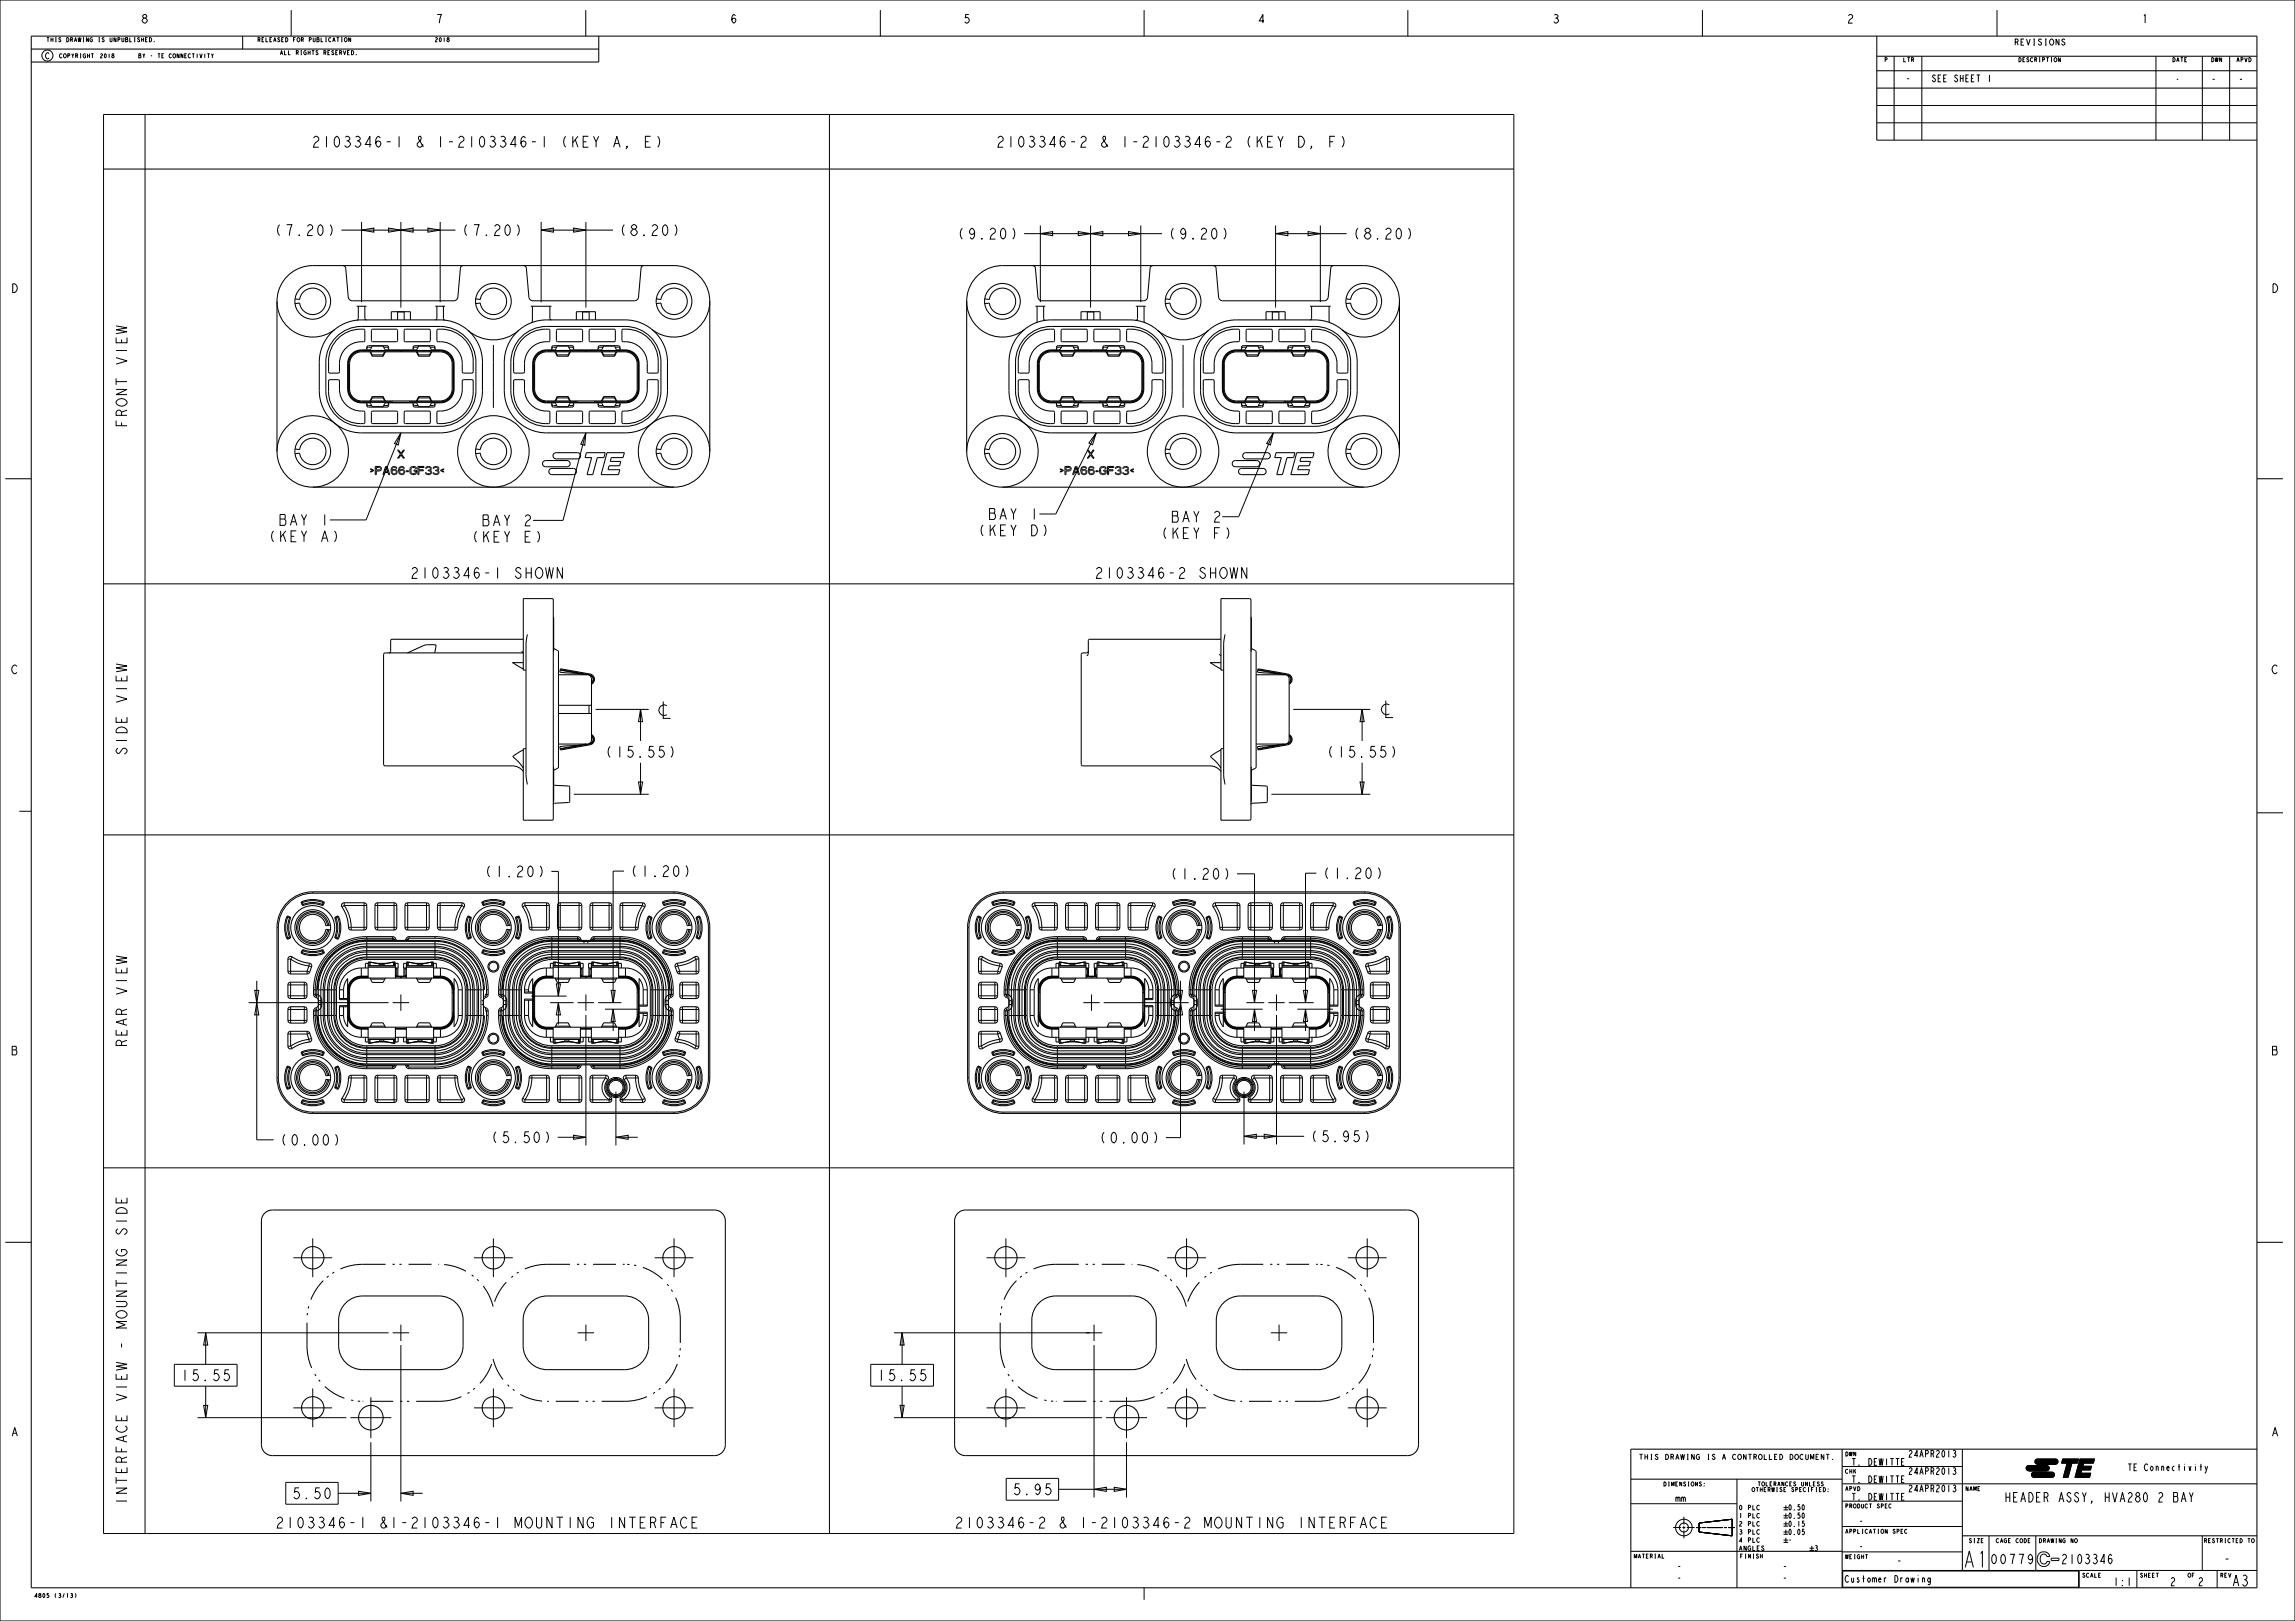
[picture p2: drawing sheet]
<svg xmlns="http://www.w3.org/2000/svg" width="841mm" height="594mm" viewBox="0 0 841 594" stroke-linecap="round" stroke-linejoin="round" font-family="sans-serif">
<defs><g id="words">
<text font-size="7.8" x="719.3" y="574.4">A1</text>
<g font-size="5.2">
<text x="125.5" y="53.9">2103346-1 &amp; 1-2103346-1 (KEY A, E)</text>
<text x="369.5" y="53.9">2103346-2 &amp; 1-</text>
<text x="421" y="53.9">2103346-2</text>
<text x="459" y="53.9">(KEY D, F)</text>
<text x="100.3" y="86.3">(7.20 )</text>
<text x="168.9" y="86.3">(7.20 )</text>
<text x="226.6" y="86.3">(8.20 )</text>
<text x="350.5" y="87.6">(9.20 )</text>
<text x="427.9" y="87.6">(9.20 )</text>
<text x="495.5" y="87.6">(8.20 )</text>
<text x="46.5" y="153.5" transform="rotate(-90 46.5 153.5)">FRONT VIEW</text>
<text x="363.6" y="190.3">BAY 1</text>
<text x="430.6" y="191.4">BAY 2</text>
<text x="103.6" y="192.5">BAY 1</text>
<text x="178" y="192.7">BAY 2</text>
<text x="360.5" y="196.3">(KEY D)</text>
<text x="427.5" y="197.4">(KEY F)</text>
<text x="100.5" y="198.5">(KEY A)</text>
<text x="174.9" y="198.7">(KEY E)</text>
<text x="155.1" y="211.9">2103346-1 SHOWN</text>
<text x="405.9" y="211.9">2103346-2 SHOWN</text>
<text x="46.5" y="274" transform="rotate(-90 46.5 274)">SIDE VIEW</text>
<text x="221.4" y="277.5">(15.55 )</text>
<text x="485.8" y="277.5">(15.55 )</text>
<text x="177.3" y="321.3">(1.20 )</text>
<text x="230.7" y="321.2">(1.20 )</text>
<text x="428.5" y="322.2">(1.20 )</text>
<text x="484.4" y="322">(1.20 )</text>
<text x="46.5" y="381" transform="rotate(-90 46.5 381)">REAR VIEW</text>
<text x="102.3" y="419.7">(0.00)</text>
<text x="179.6" y="418.7">(5.50 )</text>
<text x="402.5" y="418.9">(0.00)</text>
<text x="479.9" y="418.4">(5.95 )</text>
<text x="65.9" y="505.9">15.55</text>
<text x="321.1" y="505.9">15.55</text>
<text x="46.5" y="541.7" transform="rotate(-90 46.5 541.7)">INTERFACE VIEW - MOUNTING SIDE</text>
<text x="106.7" y="549.2">5.50</text>
<text x="370.7" y="547.7">5.95</text>
<text x="114.6" y="559.9">2103346-1 &amp;1-2103346-1 MOUNTING INTERFACE</text>
<text x="363.8" y="559.9">2103346-2 &amp; 1-2103346-2 MOUNTING INTERFACE</text>
<text x="817.8" y="581.2">A3</text>
</g>
<g font-size="4.6">
<text x="734.4" y="550.4">HEADER ASSY, HVA280 2 BAY</text>
<text x="729.1" y="573.1">00779</text>
<text x="755.1" y="573">2103346</text>
<text x="814.7" y="573">-</text>
</g>
<g font-size="4.1">
<text x="51.5" y="8.5">8</text>
<text x="159.5" y="8.5">7</text>
<text x="267.4" y="8.5">6</text>
<text x="352.8" y="8.5">5</text>
<text x="460.7" y="8.5">4</text>
<text x="568.7" y="8.5">3</text>
<text x="676.6" y="8.5">2</text>
<text x="784.6" y="8.5">1</text>
<text x="3.9" y="107.2">D</text>
<text x="832.2" y="107.2">D</text>
<text x="3.9" y="246.9">C</text>
<text x="832.2" y="246.9">C</text>
<text x="3.9" y="386.6">B</text>
<text x="832.2" y="386.6">B</text>
<text x="3.9" y="526.3">A</text>
<text x="832.2" y="526.3">A</text>
</g>
<g font-size="3.9">
<text x="694.8" y="573.5">-</text>
<text x="774.2" y="581.1">1:1</text>
<text x="795.1" y="581.1">2</text>
<text x="805.3" y="581.1">2</text>
</g>
<g font-size="3.3">
<text x="707.7" y="30">SEE SHEET 1</text>
<text x="698.2" y="30.1">-</text>
<text x="810.2" y="30.3">-</text>
<text x="820.2" y="30.3">-</text>
<text x="699.1" y="534">24APR2013</text>
<text x="678.3" y="537">T. DEWITTE</text>
<text x="779.5" y="538.9">TE Connectivity</text>
<text x="678.3" y="543.3">T. DEWITTE</text>
<text x="699.1" y="540.3">24APR2013</text>
<text x="613.9" y="550.3">mm</text>
<text x="678.3" y="549.7">T. DEWITTE</text>
<text x="699.1" y="546.7">24APR2013</text>
<text x="681" y="558.7">-</text>
<text x="681" y="568">-</text>
<text x="614.3" y="575.3">-</text>
<text x="653.1" y="575.3">-</text>
<text x="614.3" y="579.5">-</text>
<text x="653.1" y="579.5">-</text>
<text x="675.9" y="579.8">Customer Drawing</text>
</g>
<g font-size="2.9">
<text x="737.9" y="16.5">REVISIONS</text>
<text x="16.4" y="21.6">C</text>
</g>
<g font-size="2.6">
<text x="797.2" y="30.1">-</text>
<text x="655.2" y="553.4">0.50</text>
<text x="655.2" y="556.4">0.50</text>
<text x="655.2" y="559.4">0.15</text>
<text x="655.2" y="562.4">0.05</text>
<text x="655.2" y="565.3">-</text>
<text x="664.7" y="568.3">3</text>
</g>
<text font-size="2.5" x="606.9" y="534.8">THIS DRAWING IS A CONTROLLED DOCUMENT.</text>
<g font-size="2.2">
<text x="637.1" y="553.3">0 PLC</text>
<text x="637.1" y="556.3">1 PLC</text>
<text x="637.1" y="559.2">2 PLC</text>
<text x="637.1" y="562.2">3 PLC</text>
<text x="637.1" y="565.2">4 PLC</text>
<text x="637.1" y="568.2">ANGLES</text>
</g>
<g font-size="2">
<text x="16.9" y="15.3">THIS DRAWING IS UNPUBLISHED.</text>
<text x="94.2" y="15.3">RELEASED FOR PUBLICATION</text>
<text x="159.2" y="15.3">2018</text>
<text x="21.6" y="21.2">COPYRIGHT</text>
<text x="36.2" y="21.2">2018</text>
<text x="50.6" y="21.2">BY - TE CONNECTIVITY</text>
<text x="102.5" y="20.1">ALL RIGHTS RESERVED.</text>
<text x="690.4" y="22.6">P</text>
<text x="697.3" y="22.6">LTR</text>
<text x="739.5" y="22.6">DESCRIPTION</text>
<text x="795.9" y="22.6">DATE</text>
<text x="810.1" y="22.6">DWN</text>
<text x="819.4" y="22.6">APVD</text>
<text x="676.1" y="533.6">DWN</text>
<text x="676.1" y="539.9">CHK</text>
<text x="609.4" y="544.6">DIMENSIONS:</text>
<text x="643.9" y="544.5">TOLERANCES UNLESS</text>
<text x="641.8" y="546.6">OTHERWISE SPECIFIED:</text>
<text x="676.1" y="546.3">APVD</text>
<text x="720.1" y="546.3">NAME</text>
<text x="676.1" y="552.6">PRODUCT SPEC</text>
<text x="676.1" y="561.9">APPLICATION SPEC</text>
<text x="721.3" y="565.3">SIZE</text>
<text x="731.3" y="565.3">CAGE CODE</text>
<text x="747" y="565.3">DRAWING NO</text>
<text x="807.5" y="565.3">RESTRICTED TO</text>
<text x="598.6" y="571">MATERIAL</text>
<text x="637.5" y="571">FINISH</text>
<text x="676.1" y="571.2">WEIGHT</text>
<text x="762.9" y="578">SCALE</text>
<text x="784.1" y="578">SHEET</text>
<text x="801.6" y="578">OF</text>
<text x="813.5" y="578">REV</text>
<text x="12.4" y="585.4">4805 (3/13)</text>
</g>
</g></defs>
<g fill="none" stroke="#000" stroke-width=".37">
<path d="M33.4 19.7h.9M33.9 19.7v1.5M51.2 14l-.5-.2-.3 .4a.67 .67 0 0 1 .6 .4 .67 .67 0 0 1-.1 .7l-.5-.4M51.9 13.8v1.5M51.9 14.5h.7M52.6 13.8v1.5M53.3 14.5h.5M54.1 13.8h-.8v1.5h.8M54.8 13.8a.76 .76 0 0 1 .8 .7 .76 .76 0 0 1-.8 .8zM56.6 15.3h.1M75 19.7v1.5M76 19.7h.9"/>
<path d="M76.4 19.7v1.5M77.5 19.7l.3 1.5M78.2 19.7l-.4 .7M88.9 13.2v4.8M106.7 3.7v9.5M123.4 13.8h.9M123.8 13.8v1.5M125.1 13.8h.3M125.1 15.3h.3M125.3 13.8v1.5M125.8 18.5l.5 1.6 .4-1.6M127.4 19.3h.4"/>
<path d="M128.1 18.5h-.7v1.6h.7M128.5 13.8v1.5l-.7-1.5v1.5M128.8 18.5a.76 .76 0 0 1 .8 .8 .76 .76 0 0 1-.8 .8zM130.6 20.1h.1M164.1 14.4l-.3-.4 .3-.2 .5 .2-.3 .4M214.7 3.7v9.5M322.6 3.7v9.5M419.3 3.7v9.5M515.9 3.7v9.5M623.9 3.7v9.5M731.8 3.7v9.5M754.5 14.3v2.2l-1.1-2.2v2.2"/>
<path d="M756.6 14.7l-.4-.4-.6 .4 1 1.1-.1 .6-.5 .1-.6-.5M41.3 20.3l-.3-.4 .3-.2 .4 .2-.2 .4M687.7 38.7h139.3M687.7 20.6h139.4M704.3 20.6v30.8M729 27.5v2.5M755 21.1v1.5l-.7-1.5v1.5M790.1 20.6l-.1 30.8M801.3 21.1h-.7v1.5h.7M807.1 20.6l-.1 30.8M817.1 20.6l-.1 30.8M824.1 21.1a.76 .76 0 0 1 .8 .8 .76 .76 0 0 1-.8 .7z"/>
<path d="M687.7 45h139.3M687.7 51.4h139.3M1.9 175.4h9.6M827.1 175.4h9.5M7.1 297.3h4.4M827.1 297.8h9.5M101.5 339.9h.5M102 339.9v55M105.1 335.9l.4 .2M105.5 336.1a9.9 9.9 0 0 0 0 7.6M105.5 336.1l.6 .3M105.6 335.7l-.1 .4"/>
<path d="M106.1 336.4a9.2 9.2 0 0 0 0 7M106.1 336.4l.4 .1M106.3 336l-.2 .4M110.6 330.4l.2 .4M110.8 330.8a9.9 9.9 0 0 1 7.6 0M110.8 330.8l-.4 .1M110.8 330.8l.3 .6M111.1 331.4a9.2 9.2 0 0 1 7 0M111.1 331.4l-.4 .2M111.1 331.4l.1 .4M114.6 327.3a12.6 12.6 0 0 0-12.6 12.6M114.6 326.8v.5"/>
<path d="M114.6 327.3h132.4M118.1 331.4l-.1 .4M118.1 331.4l.4 .2M118.4 330.8l-.3 .6M118.4 330.8l.4 .1M118.6 330.4l-.2 .4M120 339.1a5.5 5.5 0 0 0-8.4-3.8 5.5 5.5 0 0 0 .1 9.2 5.5 5.5 0 0 0 8.3-3.9M120.5 339.1a5.9 5.9 0 0 0-9.1-4.2 5.9 5.9 0 0 0 0 10 5.9 5.9 0 0 0 9.1-4.2M122.9 336l.2 .4M123.1 336.4a9.2 9.2 0 0 1 0 7M123.1 336.4l-.4 .1M123.6 335.7l.1 .4"/>
<path d="M123.7 336.1a9.9 9.9 0 0 1 0 7.6M123.7 336.1l-.6 .3M124.1 335.9l-.4 .2M126.1 331.8a14.1 14.1 0 0 1 2.6 8M126.1 331.8l-.8 .6M126.1 330.8v1M126.1 331.8h8.3M128.7 339.8v1M128.7 339.8h-1M128.7 339.8h5.7M133.4 330.8v10M137.4 339.8h8"/>
<path d="M137.4 331.8h8M138.4 330.8v10M144.4 330.8v10M148.4 339.8h8.9M148.4 331.8h8.9M149.4 330.8v10M156.3 330.8v10M160.3 339.8h6.4M160.3 331.8h9M161.3 330.8v10M166.7 339.8v1M166.7 339.8h1"/>
<path d="M169.3 331.8a14.1 14.1 0 0 0-2.6 8M169.3 330.8v1M169.3 331.8l.8 .6M171.3 335.9l.4 .2M171.7 336.1a9.9 9.9 0 0 0 0 7.6M171.7 336.1l.6 .3M171.8 335.7l-.1 .4M172.3 336.4a9.2 9.2 0 0 0 0 7M172.3 336.4l.4 .1M172.5 336l-.2 .4M176.8 330.4l.2 .4M177 330.8a9.9 9.9 0 0 1 7.6 0"/>
<path d="M177 330.8l-.4 .1M177 330.8l.3 .6M177.3 331.4a9.2 9.2 0 0 1 7 0M177.3 331.4l-.4 .2M177.3 331.4l.1 .4M184.3 331.4l-.1 .4M184.3 331.4l.4 .2M184.6 330.8l-.3 .6M184.6 330.8l.4 .1M184.8 330.4l-.2 .4M186.2 339.1a5.5 5.5 0 0 0-8.4-3.8 5.5 5.5 0 0 0 .1 9.2 5.5 5.5 0 0 0 8.3-3.9M186.7 339.1a5.9 5.9 0 0 0-9.1-4.2 5.9 5.9 0 0 0 0 10 5.9 5.9 0 0 0 9.1-4.2"/>
<path d="M189.1 336l.2 .4M189.3 336.4a9.2 9.2 0 0 1 0 7M189.3 336.4l-.4 .1M189.8 335.7l.1 .4M189.9 336.1a9.9 9.9 0 0 1 0 7.6M189.9 336.1l-.6 .3M190.3 335.9l-.4 .2M192.3 331.8a14.1 14.1 0 0 1 2.6 8M192.3 331.8l-.8 .6M192.3 330.8v1M192.3 331.8h9M194.9 339.8v1"/>
<path d="M194.9 339.8h-1M194.9 339.8h6.4M200.3 330.8v10M204.3 339.8h8.9M204.3 331.8h8.9M205.3 330.8v10M212.2 330.8v10M216.2 339.8h8M216.2 331.8h8M217.2 330.8v10M223.2 330.8v10M227.2 339.8h5.7"/>
<path d="M227.2 331.8h8.3M228.2 330.8v10M232.9 339.8h1M232.9 339.8v1M235.5 331.8a14.1 14.1 0 0 0-2.6 8M235.5 330.8v1M235.5 331.8l.8 .6M237.5 335.9l.4 .2M237.9 336.1a9.9 9.9 0 0 0 0 7.6M237.9 336.1l.6 .3M238 335.7l-.1 .4M238.5 336.4a9.2 9.2 0 0 0 0 7"/>
<path d="M238.5 336.4l.4 .1M238.7 336l-.2 .4M243 330.4l.2 .4M243.2 330.8a9.9 9.9 0 0 1 7.6 0M243.2 330.8l-.4 .1M243.2 330.8l.3 .6M243.5 331.4a9.2 9.2 0 0 1 7 0M243.5 331.4l-.4 .2M243.5 331.4l.1 .4M247 327.3a12.6 12.6 0 0 1 12.6 12.6M247 326.8v.5M250.5 331.4l-.1 .4"/>
<path d="M250.5 331.4l.4 .2M250.8 330.8l-.3 .6M250.8 330.8l.4 .1M251 330.4l-.2 .4M252.4 339.1a5.5 5.5 0 0 0-8.4-3.8 5.5 5.5 0 0 0 .1 9.2 5.5 5.5 0 0 0 8.3-3.9M252.9 339.1a5.9 5.9 0 0 0-9.1-4.2 5.9 5.9 0 0 0 0 10 5.9 5.9 0 0 0 9.1-4.2M255.3 336l.2 .4M255.5 336.4a9.2 9.2 0 0 1 0 7M255.5 336.4l-.4 .1M256 335.7l.1 .4M256.1 336.1a9.9 9.9 0 0 1 0 7.6M256.1 336.1l-.6 .3"/>
<path d="M256.5 335.9l-.4 .2M259.6 339.9h.5M259.6 339.9v55M354.6 339.9h.5M355.1 339.9v55M358.2 335.9l.3 .2M358.5 336.1a9.9 9.9 0 0 0 0 7.6M358.5 336.1l.7 .3M358.7 335.7l-.2 .4M359.2 336.4a9.2 9.2 0 0 0 0 7M359.2 336.4l.3 .1M359.3 336l-.1 .4"/>
<path d="M363.7 330.4l.2 .4M363.9 330.8a9.9 9.9 0 0 1 7.6 0M363.9 330.8l-.4 .1M363.9 330.8l.2 .6M364.1 331.4a9.2 9.2 0 0 1 7.1 0M364.1 331.4l-.3 .2M364.1 331.4l.2 .4M367.7 327.3a12.6 12.6 0 0 0-12.6 12.6M367.7 327.3h132.4M367.7 326.8v.5M371.2 331.4l-.2 .4M371.2 331.4l.4 .2"/>
<path d="M371.5 330.8l-.3 .6M371.5 330.8l.4 .1M371.6 330.4l-.1 .4M373.1 339.1a5.5 5.5 0 0 0-8.4-3.8 5.5 5.5 0 0 0 .1 9.2 5.5 5.5 0 0 0 8.3-3.9M373.5 339.1a5.9 5.9 0 0 0-9-4.2 5.9 5.9 0 0 0 0 10 5.9 5.9 0 0 0 9.1-4.2M376 336l.2 .4M376.2 336.4a9.2 9.2 0 0 1 0 7M376.2 336.4l-.4 .1M376.6 335.7l.2 .4M376.8 336.1a9.9 9.9 0 0 1 0 7.6M376.8 336.1l-.6 .3M377.2 335.9l-.4 .2"/>
<path d="M379.2 331.8a14.1 14.1 0 0 1 2.6 8M379.2 331.8h8.3M379.2 331.8l-.8 .6M379.2 330.8v1M381.8 339.8h5.7M381.8 339.8v1M381.8 339.8h-1M386.5 330.8v10M390.5 339.8h8M390.5 331.8h8M391.5 330.8v10M397.5 330.8v10"/>
<path d="M401.5 339.8h8.9M401.5 331.8h8.9M402.5 330.8v10M409.4 330.8v10M413.4 339.8h6.4M413.4 331.8h8.9M414.4 330.8v10M419.8 339.8v1M419.8 339.8h1M422.3 331.8a14.1 14.1 0 0 0-2.5 8M422.3 330.8v1M422.3 331.8l.8 .6"/>
<path d="M424.4 335.9l.3 .2M424.7 336.1a9.9 9.9 0 0 0 0 7.6M424.7 336.1l.7 .3M424.9 335.7l-.2 .4M425.4 336.4a9.2 9.2 0 0 0 0 7M425.4 336.4l.3 .1M425.5 336l-.1 .4M429.9 330.4l.2 .4M430.1 330.8a9.9 9.9 0 0 1 7.6 0M430.1 330.8l-.4 .1M430.1 330.8l.2 .6M430.3 331.4a9.2 9.2 0 0 1 7.1 0"/>
<path d="M430.3 331.4l-.3 .2M430.3 331.4l.2 .4M437.4 331.4l-.2 .4M437.4 331.4l.4 .2M437.7 330.8l-.3 .6M437.7 330.8l.4 .1M437.8 330.4l-.1 .4M439.3 339.1a5.5 5.5 0 0 0-8.4-3.8 5.5 5.5 0 0 0 .1 9.2 5.5 5.5 0 0 0 8.3-3.9M439.7 339.1a5.9 5.9 0 0 0-9-4.2 5.9 5.9 0 0 0 0 10 5.9 5.9 0 0 0 9.1-4.2M442.2 336l.2 .4M442.4 336.4a9.2 9.2 0 0 1 0 7M442.4 336.4l-.4 .1"/>
<path d="M442.8 335.7l.2 .4M443 336.1a9.9 9.9 0 0 1 0 7.6M443 336.1l-.6 .3M443.4 335.9l-.4 .2M445.4 331.8a14.1 14.1 0 0 1 2.6 8M445.4 331.8l-.8 .6M445.4 330.8v1M445.4 331.8h9M448 339.8v1M448 339.8h-1M448 339.8h6.4M453.4 330.8v10"/>
<path d="M457.4 339.8h8.9M457.4 331.8h8.9M458.4 330.8v10M465.3 330.8v10M469.3 339.8h8M469.3 331.8h8M470.3 330.8v10M476.3 330.8v10M480.3 339.8h5.7M480.3 331.8h8.2M481.3 330.8v10M486 339.8h1"/>
<path d="M486 339.8v1M488.5 331.8a14.1 14.1 0 0 0-2.5 8M488.5 330.8v1M488.5 331.8l.8 .6M490.6 335.9l.3 .2M490.9 336.1a9.9 9.9 0 0 0 0 7.6M490.9 336.1l.7 .3M491.1 335.7l-.2 .4M491.6 336.4a9.2 9.2 0 0 0 0 7M491.6 336.4l.3 .1M491.7 336l-.1 .4M496.1 330.4l.2 .4"/>
<path d="M496.3 330.8a9.9 9.9 0 0 1 7.6 0M496.3 330.8l-.4 .1M496.3 330.8l.2 .6M496.5 331.4a9.2 9.2 0 0 1 7.1 0M496.5 331.4l-.3 .2M496.5 331.4l.2 .4M500.1 327.3a12.6 12.6 0 0 1 12.6 12.6M500.1 326.8v.5M503.6 331.4l-.2 .4M503.6 331.4l.4 .2M503.9 330.8l-.3 .6M503.9 330.8l.4 .1"/>
<path d="M504 330.4l-.1 .4M505.5 339.1a5.5 5.5 0 0 0-8.4-3.8 5.5 5.5 0 0 0 .1 9.2 5.5 5.5 0 0 0 8.3-3.9M505.9 339.1a5.9 5.9 0 0 0-9-4.2 5.9 5.9 0 0 0 0 10 5.9 5.9 0 0 0 9.1-4.2M508.4 336l.2 .4M508.6 336.4a9.2 9.2 0 0 1 0 7M508.6 336.4l-.4 .1M509 335.7l.2 .4M509.2 336.1a9.9 9.9 0 0 1 0 7.6M509.2 336.1l-.6 .3M509.6 335.9l-.4 .2M512.7 339.9h.5M512.7 339.9v55"/>
<path d="M105.5 343.7l.1 .4M105.5 343.7l-.4 .2M105.5 355.9h7M105.5 351.5h1M106.1 343.4l-.6 .3M106.1 343.4l.2 .4M106.5 343.3l-.4 .1M106.5 351.5a14.1 14.1 0 0 0 6.7 2.4M106.5 351.5v5.4M106.5 359.9v6M107.1 350.6l-.6 .9M110.4 348.9l.4 .1"/>
<path d="M110.7 348.2l.4 .2M110.8 349a9.9 9.9 0 0 0 7.6 0M110.8 349l-.2 .4M111.1 348.4a9.2 9.2 0 0 0 7 0M111.1 348.4l-.3 .6M111.2 348l-.1 .4M111.5 359.9v6M112.5 355.9v1M112.5 355.9l1 .3M113.2 353.9l-.7 2M113.2 353.9l1 .4M113.3 352.9l-.1 1"/>
<path d="M118 348l.1 .4M118.1 348.4l.3 .6M118.4 349l.2 .4M118.5 348.2l-.4 .2M118.8 348.9l-.4 .1M122.7 343.3l.4 .1M123 350.3a16.8 16.8 0 0 1 11.4-4.4h25a16.8 16.8 0 0 1 16.8 16.8v9.4a16.8 16.8 0 0 1-16.8 16.9h-25a16.8 16.8 0 0 1-16.8-16.9v-9.4a16.8 16.8 0 0 1 5.4-12.4zM123.1 343.4l-.2 .4M123.1 343.4l.6 .3M123.1 351.4a15.9 15.9 0 0 1 11.3-4.6h25a16 16 0 0 1 16 15.9v9.4a16 16 0 0 1-16 16h-25a16 16 0 0 1-16-16v-9.4a15.9 15.9 0 0 1 4.7-11.3zM123.5 351.8a15.4 15.4 0 0 1 10.9-4.5h25a15.4 15.4 0 0 1 15.4 15.4v9.4a15.4 15.4 0 0 1-15.4 15.4h-25a15.4 15.4 0 0 1-15.4-15.4v-9.4a15.4 15.4 0 0 1 4.5-10.9zM123.7 343.7l-.1 .4"/>
<path d="M123.7 343.7l.4 .2M124.8 352a14.3 14.3 0 0 1 9.6-3.7h25a14.4 14.4 0 0 1 14.4 14.4v9.4a14.4 14.4 0 0 1-14.4 14.4h-25a14.4 14.4 0 0 1-14.4-14.4v-9.4a14.3 14.3 0 0 1 4.8-10.7zM125.1 352.4a13.8 13.8 0 0 1 9.3-3.5h25a13.8 13.8 0 0 1 13.8 13.8v9.4a13.8 13.8 0 0 1-13.8 13.9h-25a13.8 13.8 0 0 1-13.8-13.9v-9.4a13.8 13.8 0 0 1 4.5-10.3zM125.7 353.1a12.9 12.9 0 0 1 8.7-3.3h25a13 13 0 0 1 13 12.9v9.4a13 13 0 0 1-13 13h-25a13 13 0 0 1-13-13v-9.4a12.9 12.9 0 0 1 4.3-9.6zM127.4 358.6l-1 1.6-.5 2.5M132.4 354.7v3M132.5 357.9v.5M134.4 343.2a19.5 19.5 0 0 0-19.5 19.5M134.4 344.4a18.3 18.3 0 0 0-18.3 18.3M134.4 351.6a11.1 11.1 0 0 0-11.1 11.1M134.4 343.2v1.2M134.4 344.9v5.8"/>
<path d="M134.4 351v.6M134.4 351.6h25M134.4 344.4h9.5M134.4 343.2h9.5M134.9 354.4h10M134.9 353.9h10M135.3 352.5l-.1 1.4M135.7 352.6l-.1 1.3M135.8 358.8h5.2M139.2 353.2v.7M140.6 353.2v.7M143.9 344.4v.2"/>
<path d="M143.9 343.2l.7 .3 .4 .6M143.9 343.2v1.2M144.1 352.6l.1 1.3M144.5 352.5l.1 1.4M145 344.1l.3 .5M145 344.1l-1.1 .3M145.8 354.7v3M148 354.7v3M148.8 344.1l-.3 .5M148.8 344.1l1.1 .3M148.9 354.4h10M148.9 353.9h10"/>
<path d="M149.3 352.5l-.1 1.4M149.7 352.6l-.1 1.3M149.9 343.2l-.7 .3-.4 .6M149.9 343.2v.6M149.9 343.2h9.5M152.8 358.8h5.2M153.2 353.2v.7M154.6 353.2v.7M158.1 352.6l.1 1.3M158.5 352.5l.1 1.4M159.4 343.2a19.5 19.5 0 0 1 19.5 19.5M159.4 351.6a11.1 11.1 0 0 1 11.1 11.1"/>
<path d="M159.4 343.2v.6M159.4 344.9v5.8M159.4 351v.6M161.3 357.9v.5M161.4 354.7v3M166.4 358.6l1 1.6 .5 2.5M171.7 343.7l-.4 .2M171.7 343.7l.1 .4M172.3 343.4l-.6 .3M172.3 343.4l.2 .4M172.7 343.3l-.4 .1M176.6 348.9l.4 .1"/>
<path d="M176.9 348.2l.4 .2M177 349a9.9 9.9 0 0 0 7.6 0M177 349l-.2 .4M177.3 348.4a9.2 9.2 0 0 0 7 0M177.3 348.4l-.3 .6M177.4 348l-.1 .4M184.2 348l.1 .4M184.3 348.4l.3 .6M184.6 349l.2 .4M184.7 348.2l-.4 .2M185 348.9l-.4 .1M188.9 343.3l.4 .1"/>
<path d="M189.3 343.4l-.2 .4M189.3 343.4l.6 .3M189.9 343.7l-.1 .4M189.9 343.7l.4 .2M190.8 350.3a16.8 16.8 0 0 1 11.4-4.4h25a16.8 16.8 0 0 1 16.8 16.8v9.4a16.8 16.8 0 0 1-16.8 16.9h-25a16.8 16.8 0 0 1-16.8-16.9v-9.4a16.8 16.8 0 0 1 5.4-12.4zM190.9 351.4a15.9 15.9 0 0 1 11.3-4.6h25a16 16 0 0 1 16 15.9v9.4a16 16 0 0 1-16 16h-25a16 16 0 0 1-16-16v-9.4a15.9 15.9 0 0 1 4.7-11.3zM191.3 351.8a15.4 15.4 0 0 1 10.9-4.5h25a15.4 15.4 0 0 1 15.4 15.4v9.4a15.4 15.4 0 0 1-15.4 15.4h-25a15.4 15.4 0 0 1-15.4-15.4v-9.4a15.4 15.4 0 0 1 4.5-10.9zM192.6 352a14.3 14.3 0 0 1 9.6-3.7h25a14.4 14.4 0 0 1 14.4 14.4v9.4a14.4 14.4 0 0 1-14.4 14.4h-25a14.4 14.4 0 0 1-14.4-14.4v-9.4a14.3 14.3 0 0 1 4.8-10.7zM192.9 352.4a13.8 13.8 0 0 1 9.3-3.5h25a13.8 13.8 0 0 1 13.8 13.8v9.4a13.8 13.8 0 0 1-13.8 13.9h-25a13.8 13.8 0 0 1-13.8-13.9v-9.4a13.8 13.8 0 0 1 4.5-10.3zM193.5 353.1a12.9 12.9 0 0 1 8.7-3.3h25a13 13 0 0 1 13 12.9v9.4a13 13 0 0 1-13 13h-25a13 13 0 0 1-13-13v-9.4a12.9 12.9 0 0 1 4.3-9.6zM195.2 358.6l-1.2 2.2-.3 1.9M200.2 354.7v3"/>
<path d="M200.3 357.9v.5M202.2 343.2a19.5 19.5 0 0 0-19.5 19.5M202.2 344.4a18.3 18.3 0 0 0-18.3 18.3M202.2 351.6a11.1 11.1 0 0 0-11.1 11.1M202.2 351.6h25M202.2 343.2v1.2M202.2 344.9v5.8M202.2 351v.6M202.2 344.4h9.5M202.2 343.2h9.5M202.7 354.4h10M202.7 353.9h10"/>
<path d="M203.1 352.5l-.1 1.4M203.5 352.6l-.1 1.3M203.6 358.8h5.2M207 353.2v.7M208.4 353.2v.7M211.7 344.4v.2M211.7 343.2l.7 .3 .4 .6M211.7 343.2v1.2M211.9 352.6l.1 1.3M212.3 352.5l.1 1.4M212.8 344.1l.5 .7 .7 .2M212.8 344.1l-1.1 .3"/>
<path d="M213.6 354.7v3M214 345h1.4M214 345v.6M215.4 345v.6M215.8 354.7v3M216.6 344.1l-.5 .7-.7 .2M216.6 344.1l1.1 .3M216.7 354.4h10M216.7 353.9h10M217.1 352.5l-.1 1.4M217.5 352.6l-.1 1.3M217.7 344.4v.2"/>
<path d="M217.7 343.2l-.7 .3-.4 .6M217.7 344.4h9.5M217.7 343.2h9.5M217.7 343.2v1.2M220.6 358.8h5.2M221 353.2v.7M222.4 353.2v.7M225.9 352.6l.1 1.3M226.3 352.5l.1 1.4M227.2 343.2a19.5 19.5 0 0 1 19.5 19.5M227.2 344.4a18.3 18.3 0 0 1 18.3 18.3M227.2 351.6a11.1 11.1 0 0 1 11.1 11.1"/>
<path d="M227.2 343.2v1.2M227.2 344.9v5.8M227.2 351v.6M229.1 357.9v.5M229.2 354.7v3M234.2 358.6l1 1.6 .5 2.5M237.9 343.7l-.4 .2M237.9 343.7l.1 .4M238.5 343.4l-.6 .3M238.5 343.4l.2 .4M238.9 343.3l-.4 .1M242.8 348.9l.4 .1"/>
<path d="M243.1 348.2l.4 .2M243.2 349a9.9 9.9 0 0 0 7.6 0M243.2 349l-.2 .4M243.5 348.4a9.2 9.2 0 0 0 7 0M243.5 348.4l-.3 .6M243.6 348l-.1 .4M248.3 352.9l.1 1M248.4 353.9l-1 .4M248.4 353.9l.7 2M249.1 355.9l-1 .3M249.1 355.9v1M249.1 355.9h7"/>
<path d="M250.1 359.9v6M250.4 348l.1 .4M250.5 348.4l.3 .6M250.8 349l.2 .4M250.9 348.2l-.4 .2M251.2 348.9l-.4 .1M254.5 350.6l.6 .9M255.1 351.5a14.1 14.1 0 0 1-6.7 2.4M255.1 351.5h1M255.1 351.5v5.4M255.1 359.9v6M255.1 343.3l.4 .1"/>
<path d="M255.5 343.4l.6 .3M255.5 343.4l-.2 .4M256.1 343.7l.4 .2M256.1 343.7l-.1 .4M358.5 343.7l.2 .4M358.5 343.7l-.3 .2M358.6 355.9h7M358.6 351.5h1M359.2 343.4l-.7 .3M359.2 343.4l.1 .4M359.5 343.3l-.3 .1M359.6 351.5a14.1 14.1 0 0 0 6.7 2.4"/>
<path d="M359.6 351.5v5.4M359.6 359.9v6M360.1 350.6l-.5 .9M363.5 348.9l.4 .1M363.8 348.2l.3 .2M363.9 349a9.9 9.9 0 0 0 7.6 0M363.9 349l-.2 .4M364.1 348.4a9.2 9.2 0 0 0 7.1 0M364.1 348.4l-.2 .6M364.3 348l-.2 .4M364.6 359.9v6M365.6 355.9v1"/>
<path d="M365.6 355.9l1 .3M366.3 353.9l-.7 2M366.3 353.9l.9 .4M366.4 352.9l-.1 1M371 348l.2 .4M371.2 348.4l.3 .6M371.5 349l.1 .4M371.6 348.2l-.4 .2M371.9 348.9l-.4 .1M375 351.4a16.8 16.8 0 0 1 12.5-5.5h25a16.8 16.8 0 0 1 16.8 16.8v9.4a16.8 16.8 0 0 1-16.8 16.9h-25a16.8 16.8 0 0 1-16.9-16.9v-9.4a16.8 16.8 0 0 1 4.4-11.3zM375.8 343.3l.4 .1M376.2 343.4l-.2 .4"/>
<path d="M376.2 343.4l.6 .3M376.2 351.4a15.9 15.9 0 0 1 11.3-4.6h25a16 16 0 0 1 15.9 15.9v9.4a16 16 0 0 1-15.9 16h-25a16 16 0 0 1-16-16v-9.4a15.9 15.9 0 0 1 4.7-11.3zM376.6 351.8a15.4 15.4 0 0 1 10.9-4.5h25a15.4 15.4 0 0 1 15.4 15.4v9.4a15.4 15.4 0 0 1-15.4 15.4h-25a15.4 15.4 0 0 1-15.5-15.4v-9.4a15.4 15.4 0 0 1 4.6-10.9zM376.8 353.1a14.3 14.3 0 0 1 10.7-4.8h25a14.4 14.4 0 0 1 14.3 14.4v9.4a14.4 14.4 0 0 1-14.3 14.4h-25a14.4 14.4 0 0 1-14.4-14.4v-9.4a14.3 14.3 0 0 1 3.7-9.6zM376.8 343.7l-.2 .4M376.8 343.7l.4 .2M378.2 352.4a13.8 13.8 0 0 1 9.3-3.5h25a13.8 13.8 0 0 1 13.8 13.8v9.4a13.8 13.8 0 0 1-13.8 13.9h-25a13.8 13.8 0 0 1-13.9-13.9v-9.4a13.8 13.8 0 0 1 4.6-10.3zM378.8 353.1a12.9 12.9 0 0 1 8.7-3.3h25a13 13 0 0 1 12.9 12.9v9.4a13 13 0 0 1-12.9 13h-25a13 13 0 0 1-13-13v-9.4a12.9 12.9 0 0 1 4.3-9.6zM380.5 358.6l-1 1.6-.5 2.5M385.5 354.7v3M385.6 357.9v.5M387.5 343.2a19.5 19.5 0 0 0-19.5 19.5"/>
<path d="M387.5 344.4a18.3 18.3 0 0 0-18.3 18.3M387.5 351.6a11.1 11.1 0 0 0-11.1 11.1M387.5 351.6h25M387.5 344.4h9.4M387.5 343.2h9.4M387.5 343.2v1.2M387.5 344.9v5.8M387.5 351v.6M388 354.4h10M388 353.9h10M388.4 352.5l-.1 1.4M388.7 352.6l-.1 1.3"/>
<path d="M388.9 358.8h5.2M392.2 353.2v.7M393.7 353.2v.7M396.9 344.4l.1 .2M396.9 343.2l.8 .3 .4 .6M396.9 343.2v1.2M397.2 352.6l.1 1.3M397.6 352.5l.1 1.4M398.1 344.1l.3 .5M398.1 344.1l-1.2 .3M398.9 354.7v3M401.1 354.7v3"/>
<path d="M401.8 344.1l-.2 .5M401.8 344.1l1.2 .3M402 354.4h10M402 353.9h10M402.4 352.5l-.1 1.4M402.7 352.6l-.1 1.3M403 344.4l-.1 .2M403 343.2l-.7 .3-.5 .6M403 344.4h9.5M403 343.2h9.5M403 343.2v1.2M405.9 358.8h5.2"/>
<path d="M406.2 353.2v.7M407.7 353.2v.7M411.2 352.6l.1 1.3M411.6 352.5l.1 1.4M412.5 343.2a19.5 19.5 0 0 1 19.5 19.5M412.5 344.4a18.3 18.3 0 0 1 18.3 18.3M412.5 351.6a11.1 11.1 0 0 1 11.1 11.1M412.5 343.2v1.2M412.5 344.9v5.8M412.5 351v.6M414.4 357.9v.5M414.5 354.7v3"/>
<path d="M419.5 358.6l1 1.6 .5 2.5M424.7 343.7l-.3 .2M424.7 343.7l.2 .4M425.4 343.4l-.7 .3M425.4 343.4l.1 .4M425.7 343.3l-.3 .1M429.7 348.9l.4 .1M430 348.2l.3 .2M430.1 349a9.9 9.9 0 0 0 7.6 0M430.1 349l-.2 .4M430.3 348.4a9.2 9.2 0 0 0 7.1 0M430.3 348.4l-.2 .6"/>
<path d="M430.5 348l-.2 .4M437.2 348l.2 .4M437.4 348.4l.3 .6M437.7 349l.1 .4M437.8 348.2l-.4 .2M438.1 348.9l-.4 .1M442 343.3l.4 .1M442.4 343.4l-.2 .4M442.4 343.4l.6 .3M443 343.7l-.2 .4M443 343.7l.4 .2M443.9 350.3a16.8 16.8 0 0 1 11.4-4.4h25a16.8 16.8 0 0 1 16.8 16.8v9.4a16.8 16.8 0 0 1-16.8 16.9h-25a16.8 16.8 0 0 1-16.9-16.9v-9.4a16.8 16.8 0 0 1 5.5-12.4z"/>
<path d="M444 351.4a15.9 15.9 0 0 1 11.3-4.6h25a16 16 0 0 1 15.9 15.9v9.4a16 16 0 0 1-15.9 16h-25a16 16 0 0 1-16-16v-9.4a15.9 15.9 0 0 1 4.7-11.3zM444.4 351.8a15.4 15.4 0 0 1 10.9-4.5h25a15.4 15.4 0 0 1 15.4 15.4v9.4a15.4 15.4 0 0 1-15.4 15.4h-25a15.4 15.4 0 0 1-15.5-15.4v-9.4a15.4 15.4 0 0 1 4.6-10.9zM445.6 352a14.3 14.3 0 0 1 9.7-3.7h25a14.4 14.4 0 0 1 14.3 14.4v9.4a14.4 14.4 0 0 1-14.3 14.4h-25a14.4 14.4 0 0 1-14.4-14.4v-9.4a14.3 14.3 0 0 1 4.7-10.7zM446 352.4a13.8 13.8 0 0 1 9.3-3.5h25a13.8 13.8 0 0 1 13.8 13.8v9.4a13.8 13.8 0 0 1-13.8 13.9h-25a13.8 13.8 0 0 1-13.9-13.9v-9.4a13.8 13.8 0 0 1 4.6-10.3zM446.6 353.1a12.9 12.9 0 0 1 8.7-3.3h25a13 13 0 0 1 12.9 12.9v9.4a13 13 0 0 1-12.9 13h-25a13 13 0 0 1-13-13v-9.4a12.9 12.9 0 0 1 4.3-9.6zM448.3 358.6l-1 1.6-.5 2.5M453.3 354.7v3M453.4 357.9v.5M455.3 343.2a19.5 19.5 0 0 0-19.5 19.5M455.3 344.4a18.3 18.3 0 0 0-18.3 18.3M455.3 351.6a11.1 11.1 0 0 0-11.1 11.1M455.3 351.6h25"/>
<path d="M455.3 344.4h9.4M455.3 343.2h9.4M455.3 343.2v1.2M455.3 344.9v5.8M455.3 351v.6M455.8 354.4h10M455.8 353.9h10M456.2 352.5l-.1 1.4M456.5 352.6l-.1 1.3M456.7 358.8h5.2M460 353.2v.7M461.5 353.2v.7"/>
<path d="M464.7 344.4l.1 .2M464.7 343.2l.8 .3 .4 .6M464.7 343.2v1.2M465 352.6l.1 1.3M465.4 352.5l.1 1.4M465.9 344.1l.4 .7 .8 .2M465.9 344.1l-1.2 .3M466.7 354.7v3M467.1 345h1.4M467.1 345v.6M468.5 345v.6M468.9 354.7v3"/>
<path d="M469.6 344.1l-.4 .7-.7 .2M469.6 344.1l1.2 .3M469.8 354.4h10M469.8 353.9h10M470.2 352.5l-.1 1.4M470.5 352.6l-.1 1.3M470.8 344.4l-.1 .2M470.8 343.2l-.7 .3-.5 .6M470.8 344.4h9.5M470.8 343.2h9.5M470.8 343.2v1.2M473.7 358.8h5.2"/>
<path d="M474 353.2v.7M475.5 353.2v.7M479 352.6l.1 1.3M479.4 352.5l.1 1.4M480.3 343.2a19.5 19.5 0 0 1 19.5 19.5M480.3 344.4a18.3 18.3 0 0 1 18.3 18.3M480.3 351.6a11.1 11.1 0 0 1 11.1 11.1M480.3 343.2v1.2M480.3 344.9v5.8M480.3 351v.6M482.2 357.9v.5M482.3 354.7v3"/>
<path d="M487.3 358.6l1 1.6 .5 2.5M490.9 343.7l-.3 .2M490.9 343.7l.2 .4M491.6 343.4l-.7 .3M491.6 343.4l.1 .4M491.9 343.3l-.3 .1M495.9 348.9l.4 .1M496.2 348.2l.3 .2M496.3 349a9.9 9.9 0 0 0 7.6 0M496.3 349l-.2 .4M496.5 348.4a9.2 9.2 0 0 0 7.1 0M496.5 348.4l-.2 .6"/>
<path d="M496.7 348l-.2 .4M501.3 352.9l.1 1M501.4 353.9l-.9 .4M501.4 353.9l.7 2M502.1 355.9l-.9 .3M502.1 355.9v1M502.1 355.9h7.1M503.2 359.9v6M503.4 348l.2 .4M503.6 348.4l.3 .6M503.9 349l.1 .4M504 348.2l-.4 .2"/>
<path d="M504.3 348.9l-.4 .1M507.6 350.6l.6 .9M508.2 351.5a14.1 14.1 0 0 1-6.8 2.4M508.2 351.5h1M508.2 351.5v5.4M508.2 359.9v6M508.2 343.3l.4 .1M508.6 343.4l.6 .3M508.6 343.4l-.2 .4M509.2 343.7l.4 .2M509.2 343.7l-.2 .4M105.5 378.9h7"/>
<path d="M105.5 373.9h7M105.5 369.9h7M105.5 364.9h7M105.5 360.9h7M106.5 368.9v6M106.5 377.9v5.5M111.5 368.9v6M112.5 378.9l.7 2M112.5 377.9v1M113.5 378.6l-1 .3M114.9 372.1a19.5 19.5 0 0 0 19.5 19.5M114.9 364.4l.3 .7 .6 .4"/>
<path d="M114.9 362.7v1.7M114.9 370.4v1.7M114.9 372.1h1.2M114.9 370.4h1.2M114.9 364.4h1.2M114.9 362.7h1.2M115.8 369.3l-.6 .4-.3 .7M115.8 365.5l.6 .5 .3 .7M115.8 369.3l.3 1.1M116.1 372.1a18.3 18.3 0 0 0 18.3 18.3M116.1 364.4l1.3 .8 .5 1.5M116.1 362.7v1.7"/>
<path d="M116.1 370.4v1.7M116.1 364.4l-.3 1.1M116.6 372.1h5.8M116.6 362.7h5.8M116.7 368.1l-.3 .7-.6 .5M116.7 366.7v1.4M116.7 368.1h1.2M116.7 366.7h1.2M117.9 368.1l-.5 1.5-1.3 .8M117.9 366.7v1.4M122.7 372.1h.6M122.7 362.7h.6"/>
<path d="M123.3 372.1a11.1 11.1 0 0 0 11.1 11.1M123.3 362.7v9.4M124.4 372.1h1.5M124.4 368.5h3M124.4 366.3h3M124.4 362.7h1.5M125.9 372.1l.3 1.9 1.2 2.3M125.9 362.7v3.2M125.9 368.9v3.2M132.4 377.1v3M132.5 376.4v.5M135.8 376h5.2"/>
<path d="M152.8 376h5.2M161.3 376.4v.5M161.4 377.1v3M167.9 372.1l-.3 1.9-1.2 2.3M167.9 362.7v9.4M167.9 372.1h1.5M167.9 362.7h1.5M170.5 372.1a11.1 11.1 0 0 1-11.1 11.1M170.5 362.7v9.4M170.5 372.1h.6M170.5 362.7h.6M171.4 372.1h5.8"/>
<path d="M171.4 362.7h5.8M176.5 368.1h.6M176.5 366.7h.6M177.1 368.1l.3 .7 .6 .5M177.1 366.7v1.4M177.7 370.4h1.2M177.7 364.4h1.2M177.8 365l.2 .5M178 369.3l.6 .4 .3 .7M178 365.5l-.6 .5-.3 .7M178 369.3l-.2 .6M178.3 372.1h.6"/>
<path d="M178.3 362.7h.6M178.9 372.1a19.5 19.5 0 0 1-19.5 19.5M178.9 364.4l-.3 .7-.6 .4M178.9 362.7v1.7M178.9 370.4v1.7M182.7 372.1a19.5 19.5 0 0 0 19.5 19.5M182.7 364.4l.3 .7 .6 .4M182.7 372.1h1.2M182.7 370.4h1.2M182.7 362.7v1.7M182.7 370.4v1.7M182.7 364.4h1.2"/>
<path d="M182.7 362.7h1.2M183.6 369.3l-.6 .4-.3 .7M183.6 365.5l.6 .5 .3 .7M183.6 369.3l.3 1.1M183.9 372.1a18.3 18.3 0 0 0 18.3 18.3M183.9 364.4l1.3 .8 .5 1.5M183.9 362.7v1.7M183.9 370.4v1.7M183.9 364.4l-.3 1.1M184.4 372.1h5.8M184.4 362.7h5.8M184.5 368.1l-.3 .7-.6 .5"/>
<path d="M184.5 368.1h1.2M184.5 366.7h1.2M184.5 366.7v1.4M185.7 368.1l-.5 1.5-1.3 .8M185.7 366.7v1.4M190.5 372.1h.6M190.5 362.7h.6M191.1 372.1a11.1 11.1 0 0 0 11.1 11.1M191.1 362.7v9.4M192.2 372.1h1.5M192.2 366.1h3M192.2 363.9h3"/>
<path d="M192.2 362.7h1.5M193.7 372.1l.3 1.9 1.2 2.3M193.7 362.7v.8M193.7 366.5v5.6M200.2 377.1v3M200.3 376.4v.5M203.6 376h5.2M220.6 376h5.2M229.1 376.4v.5M229.2 377.1v3M234.2 370.9h3M234.2 368.7h3"/>
<path d="M235.7 372.1l-.5 2.5-1 1.7M235.7 372.1h1.5M235.7 362.7h1.5M235.7 362.7v5.6M235.7 371.3v.8M238.3 372.1a11.1 11.1 0 0 1-11.1 11.1M238.3 372.1h.6M238.3 362.7h.6M238.3 362.7v9.4M239.2 372.1h5.8M239.2 362.7h5.8M243.7 368.1l.5 1.5 1.3 .8"/>
<path d="M243.7 368.1h1.2M243.7 366.7h1.2M243.7 366.7v1.4M244.9 368.1l.3 .7 .6 .5M244.9 366.7v1.4M245.5 372.1a18.3 18.3 0 0 1-18.3 18.3M245.5 364.4l-1.3 .8-.5 1.5M245.5 372.1h1.2M245.5 370.4h1.2M245.5 364.4h1.2M245.5 362.7h1.2M245.5 362.7v1.7"/>
<path d="M245.5 370.4v1.7M245.5 364.4l.3 1.1M245.8 369.3l.6 .4 .3 .7M245.8 365.5l-.6 .5-.3 .7M245.8 369.3l-.3 1.1M246.7 372.1a19.5 19.5 0 0 1-19.5 19.5M246.7 364.4l-.3 .7-.6 .4M246.7 362.7v1.7M246.7 370.4v1.7M248.1 378.6l1 .3M249.1 377.9v1M249.1 378.9l-.7 2"/>
<path d="M249.1 378.9h7M249.1 373.9h7M249.1 369.9h7M249.1 364.9h7M249.1 360.9h7M250.1 368.9v6M255.1 368.9v6M255.1 377.9v5.5M358.6 378.9h7M358.6 373.9h7M358.6 369.9h7M358.6 364.9h7"/>
<path d="M358.6 360.9h7M359.6 368.9v6M359.6 377.9v5.5M364.6 368.9v6M365.6 378.9l.7 2M365.6 377.9v1M366.6 378.6l-1 .3M368 372.1a19.5 19.5 0 0 0 19.5 19.5M368 364.4l.2 .7 .7 .4M368 372.1h1.2M368 370.4h1.2M368 364.4h1.2"/>
<path d="M368 362.7h1.2M368 362.7v1.7M368 370.4v1.7M368.9 369.3l-.7 .4-.2 .7M368.9 365.5l.6 .5 .3 .7M368.9 369.3l.3 1.1M369.2 372.1a18.3 18.3 0 0 0 18.3 18.3M369.2 364.4l1.3 .8 .5 1.5M369.2 362.7v1.7M369.2 370.4v1.7M369.2 364.4l-.3 1.1M369.7 372.1h5.7"/>
<path d="M369.7 362.7h5.7M369.8 368.1l-.3 .7-.6 .5M369.8 368.1h1.2M369.8 366.7h1.2M369.8 366.7v1.4M371 368.1l-.5 1.5-1.3 .8M371 366.7v1.4M375.8 372.1h.6M375.8 362.7h.6M376.4 372.1a11.1 11.1 0 0 0 11.1 11.1M376.4 362.7v9.4M377.5 372.1h1.5"/>
<path d="M377.5 362.7h1.5M379 372.1l.5 2.5 1 1.7M379 362.7v9.4M385.5 377.1v3M385.6 376.4v.5M388.9 376h5.2M405.9 376h5.2M414.4 376.4v.5M414.5 377.1v3M419.5 368.5h3M419.5 366.3h3M421 372.1l-.5 2.5-1 1.7"/>
<path d="M421 372.1h1.5M421 362.7h1.5M421 362.7v3.2M421 368.9v3.2M423.6 372.1a11.1 11.1 0 0 1-11.1 11.1M423.6 372.1h.6M423.6 362.7h.6M423.6 362.7v9.4M424.5 372.1h5.7M424.5 362.7h5.7M429 368.1l.5 1.5 1.3 .8M429 368.1h1.2"/>
<path d="M429 366.7h1.2M429 366.7v1.4M430.2 368.1l.2 .7 .7 .5M430.2 366.7v1.4M430.8 372.1a18.3 18.3 0 0 1-18.3 18.3M430.8 364.4l-1.3 .8-.5 1.5M430.8 372.1h1.2M430.8 370.4h1.2M430.8 364.4h1.2M430.8 362.7h1.2M430.8 362.7v1.7M430.8 370.4v1.7"/>
<path d="M430.8 364.4l.3 1.1M431.1 369.3l.6 .4 .3 .7M431.1 365.5l-.7 .5-.2 .7M431.1 369.3l-.3 1.1M432 372.1a19.5 19.5 0 0 1-19.5 19.5M432 364.4l-.3 .7-.6 .4M432 362.7v1.7M432 370.4v1.7M435.8 372.1a19.5 19.5 0 0 0 19.5 19.5M435.8 364.4l.2 .7 .7 .4M435.8 372.1h1.2M435.8 370.4h1.2"/>
<path d="M435.8 364.4h1.2M435.8 362.7h1.2M435.8 362.7v1.7M435.8 370.4v1.7M436.7 369.3l-.7 .4-.2 .7M436.7 365.5l.6 .5 .3 .7M436.7 369.3l.3 1.1M437 372.1a18.3 18.3 0 0 0 18.3 18.3M437 364.4l1.3 .8 .5 1.5M437 362.7v1.7M437 370.4v1.7M437 364.4l-.3 1.1"/>
<path d="M437.5 372.1h5.7M437.5 362.7h5.7M437.6 368.1l-.3 .7-.6 .5M437.6 368.1h1.2M437.6 366.7h1.2M437.6 366.7v1.4M438.8 368.1l-.5 1.5-1.3 .8M438.8 366.7v1.4M443.6 372.1h.6M443.6 362.7h.6M444.2 372.1a11.1 11.1 0 0 0 11.1 11.1M444.2 362.7v9.4"/>
<path d="M445.3 372.1h1.5M445.3 370.9h3M445.3 368.7h3M445.3 362.7h1.5M446.8 372.1l.5 2.5 1 1.7M446.8 362.7v5.6M446.8 371.3v.8M453.3 377.1v3M453.4 376.4v.5M456.7 376h5.2M473.7 376h5.2M482.2 376.4v.5"/>
<path d="M482.3 377.1v3M487.3 370.9h3M487.3 368.7h3M488.8 372.1l-.5 2.5-1 1.7M488.8 372.1h1.5M488.8 362.7h1.5M488.8 362.7v5.6M488.8 371.3v.8M491.4 372.1a11.1 11.1 0 0 1-11.1 11.1M491.4 372.1h.6M491.4 362.7h.6M491.4 362.7v9.4"/>
<path d="M492.3 372.1h5.7M492.3 362.7h5.7M496.8 368.1l.5 1.5 1.3 .8M496.8 368.1h1.2M496.8 366.7h1.2M496.8 366.7v1.4M498 368.1l.2 .7 .7 .5M498 366.7v1.4M498.6 372.1a18.3 18.3 0 0 1-18.3 18.3M498.6 364.4l-1.3 .8-.5 1.5M498.6 372.1h1.2M498.6 370.4h1.2"/>
<path d="M498.6 364.4h1.2M498.6 362.7h1.2M498.6 362.7v1.7M498.6 370.4v1.7M498.6 364.4l.3 1.1M498.9 369.3l.6 .4 .3 .7M498.9 365.5l-.7 .5-.2 .7M498.9 369.3l-.3 1.1M499.8 372.1a19.5 19.5 0 0 1-19.5 19.5M499.8 364.4l-.3 .7-.6 .4M499.8 362.7v1.7M499.8 370.4v1.7"/>
<path d="M501.2 378.6l.9 .3M502.1 377.9v1M502.1 378.9l-.7 2M502.1 378.9h7.1M502.2 373.9h7M502.2 369.9h7M502.2 364.9h7M502.2 360.9h7M503.2 368.9v6M508.2 368.9v6M508.2 377.9v5.5M101.5 394.9h.5"/>
<path d="M102 394.9a12.6 12.6 0 0 0 12.6 12.6M105.1 390.9l.4 .2M105.5 391.1a9.9 9.9 0 0 0 0 7.6M105.5 398.7l.1 .4M105.5 391.1l.6 .3M105.5 398.7l-.4 .2M105.5 383.4h1M105.6 390.7l-.1 .4M106.1 391.4a9.2 9.2 0 0 0 0 7M106.1 398.4l.2 .4M106.1 391.4l.4 .1M106.1 398.4l-.6 .3"/>
<path d="M106.3 391l-.2 .4M106.5 398.3l-.4 .1M106.5 383.4l.6 .8M110.6 385.4l.2 .4M110.8 385.8a9.9 9.9 0 0 1 7.6 0M110.8 385.8l.3 .6M110.8 385.8l-.4 .1M111.1 386.4a9.2 9.2 0 0 1 7 0M111.1 386.4l.1 .4M111.1 386.4l-.4 .2M113.2 380.9a14.1 14.1 0 0 0-6.7 2.5M113.2 380.9l.1 1"/>
<path d="M114.2 380.5l-1 .4M118.1 386.4l-.1 .4M118.1 386.4l.4 .2M118.4 385.8l-.3 .6M118.4 385.8l.4 .1M118.6 385.4l-.2 .4M120 394.1a5.5 5.5 0 0 0-8.4-3.8 5.5 5.5 0 0 0 .1 9.2 5.5 5.5 0 0 0 8.3-3.9M120.5 394.1a5.9 5.9 0 0 0-9.1-4.2 5.9 5.9 0 0 0 0 10 5.9 5.9 0 0 0 9.1-4.2M122.7 398.3l.4 .1M122.9 391l.2 .4M123.1 391.4a9.2 9.2 0 0 1 0 7M123.1 398.4l.6 .3"/>
<path d="M123.1 398.4l-.2 .4M123.1 391.4l-.4 .1M123.6 390.7l.1 .4M123.7 391.1a9.9 9.9 0 0 1 0 7.6M123.7 398.7l.4 .2M123.7 398.7l-.1 .4M123.7 391.1l-.6 .3M124.1 390.9l-.4 .2M127.7 395h1M128.7 395a14.1 14.1 0 0 1-2.6 8M128.7 394v1M128.7 395h5.7"/>
<path d="M133.4 394v10M134.4 383.2v.6M134.4 384.1v5.8M134.4 390.4v1.2M134.4 391.6h9.5M134.4 390.4h9.5M134.4 383.2h25M134.9 380.9h10M134.9 380.4h10M135.2 380.9l.1 1.4M135.6 380.9l.1 1.3M137.4 395h8"/>
<path d="M138.4 394v10M139.2 380.9v.7M140.6 380.9v.7M143.9 390.4v1.2M143.9 390.4l1.1 .3M143.9 390.2v.2M144.2 380.9l-.1 1.3M144.4 394v10M144.6 380.9l-.1 1.4M145 390.7l-.4 .7-.7 .2M145.3 390.2l-.3 .5M148.4 395h8.9"/>
<path d="M148.5 390.2l.3 .5M148.8 390.7l.4 .7 .7 .2M148.9 380.9h10M148.9 380.4h10M149.2 380.9l.1 1.4M149.4 394v10M149.6 380.9l.1 1.3M149.9 391v.6M149.9 391.6h9.5M149.9 390.4l-1.1 .3M153.2 380.9v.7M154.6 380.9v.7"/>
<path d="M156.3 394v10M158.2 380.9l-.1 1.3M158.6 380.9l-.1 1.4M159.4 383.2v.6M159.4 384.1v5.8M159.4 391v.6M160.3 395h6.4M161.3 394v10M166.7 395a14.1 14.1 0 0 0 2.6 8M166.7 394v1M167.7 395h-1M171.3 390.9l.4 .2"/>
<path d="M171.7 391.1a9.9 9.9 0 0 0 0 7.6M171.7 391.1l.6 .3M171.7 398.7l.1 .4M171.7 398.7l-.4 .2M171.8 390.7l-.1 .4M172.3 391.4a9.2 9.2 0 0 0 0 7M172.3 391.4l.4 .1M172.3 398.4l.2 .4M172.3 398.4l-.6 .3M172.5 391l-.2 .4M172.7 398.3l-.4 .1M176.8 385.4l.2 .4"/>
<path d="M177 385.8a9.9 9.9 0 0 1 7.6 0M177 385.8l.3 .6M177 385.8l-.4 .1M177.3 386.4a9.2 9.2 0 0 1 7 0M177.3 386.4l.1 .4M177.3 386.4l-.4 .2M184.3 386.4l.4 .2M184.3 386.4l-.1 .4M184.6 385.8l.4 .1M184.6 385.8l-.3 .6M184.8 385.4l-.2 .4M186.2 394.1a5.5 5.5 0 0 0-8.4-3.8 5.5 5.5 0 0 0 .1 9.2 5.5 5.5 0 0 0 8.3-3.9"/>
<path d="M186.7 394.1a5.9 5.9 0 0 0-9.1-4.2 5.9 5.9 0 0 0 0 10 5.9 5.9 0 0 0 9.1-4.2M188.9 398.3l.4 .1M189.1 391l.2 .4M189.3 391.4a9.2 9.2 0 0 1 0 7M189.3 398.4l.6 .3M189.3 398.4l-.2 .4M189.3 391.4l-.4 .1M189.8 390.7l.1 .4M189.9 391.1a9.9 9.9 0 0 1 0 7.6M189.9 398.7l.4 .2M189.9 398.7l-.1 .4M189.9 391.1l-.6 .3"/>
<path d="M190.3 390.9l-.4 .2M193.9 395h1M194.9 395a14.1 14.1 0 0 1-2.6 8M194.9 394v1M194.9 395h6.4M200.3 394v10M202.2 391.6h9.5M202.2 390.4h9.5M202.2 383.2h25M202.2 383.2v.6M202.2 384.1v5.8M202.2 390.4v1.2"/>
<path d="M202.7 380.9h10M202.7 380.4h10M203 380.9l.1 1.4M203.4 380.9l.1 1.3M204.3 395h8.9M205.3 394v10M207 380.9v.7M208.4 380.9v.7M211.7 390.4l1.1 .3M211.7 390.4v1.2M211.7 390.2v.2M212 380.9l-.1 1.3"/>
<path d="M212.2 394v10M212.4 380.9l-.1 1.4M212.8 390.7l-.4 .7-.7 .2M213.1 390.2l-.3 .5M216.2 395h5.8M216.3 390.2l.3 .5M216.6 390.7l.4 .7 .7 .2M216.7 380.9h10M216.7 380.4h10M217 380.9l.1 1.4M217.2 394v10M217.4 380.9l.1 1.3"/>
<path d="M217.7 390.2v.2M217.7 390.4l-1.1 .3M217.7 391.6h9.5M217.7 390.4h9.5M217.7 390.4v1.2M221 380.9v.7M222 395a5.1 5.1 0 0 0 1.2 8M222 395l.7 .7M222 394v1M222.4 380.9v.7M226 380.9l-.1 1.3M226.4 380.9l-.1 1.4"/>
<path d="M227.2 383.2v.6M227.2 384.1v5.8M227.2 390.4v1.2M229.4 395a5.1 5.1 0 0 1-1.2 8M229.4 395h3.5M229.4 394v1M229.4 395l-.7 .7M232.9 395a14.1 14.1 0 0 0 2.6 8M232.9 394v1M233.9 395h-1M237.5 390.9l.4 .2M237.9 391.1a9.9 9.9 0 0 0 0 7.6"/>
<path d="M237.9 391.1l.6 .3M237.9 398.7l.1 .4M237.9 398.7l-.4 .2M238 390.7l-.1 .4M238.5 391.4a9.2 9.2 0 0 0 0 7M238.5 391.4l.4 .1M238.5 398.4l.2 .4M238.5 398.4l-.6 .3M238.7 391l-.2 .4M238.9 398.3l-.4 .1M243 385.4l.2 .4M243.2 385.8a9.9 9.9 0 0 1 7.6 0"/>
<path d="M243.2 385.8l-.4 .1M243.2 385.8l.3 .6M243.5 386.4a9.2 9.2 0 0 1 7 0M243.5 386.4l-.4 .2M243.5 386.4l.1 .4M247.4 380.5l1 .4M248.4 380.9l-.1 1M248.4 380.9a14.1 14.1 0 0 1 6.7 2.5M250.5 386.4l.4 .2M250.5 386.4l-.1 .4M250.8 385.8l.4 .1M250.8 385.8l-.3 .6"/>
<path d="M251 385.4l-.2 .4M252.4 394.1a5.5 5.5 0 0 0-8.4-3.8 5.5 5.5 0 0 0 .1 9.2 5.5 5.5 0 0 0 8.3-3.9M252.9 394.1a5.9 5.9 0 0 0-9.1-4.2 5.9 5.9 0 0 0 0 10 5.9 5.9 0 0 0 9.1-4.2M255.1 383.4h1M255.1 383.4l-.6 .8M255.1 398.3l.4 .1M255.3 391l.2 .4M255.5 391.4a9.2 9.2 0 0 1 0 7M255.5 398.4l.6 .3M255.5 391.4l-.4 .1M255.5 398.4l-.2 .4M256 390.7l.1 .4"/>
<path d="M256.1 391.1a9.9 9.9 0 0 1 0 7.6M256.1 398.7l.4 .2M256.1 391.1l-.6 .3M256.1 398.7l-.1 .4M256.5 390.9l-.4 .2M259.6 394.9a12.6 12.6 0 0 1-12.6 12.6M259.6 394.9h.5M354.6 394.9h.5M355.1 394.9a12.6 12.6 0 0 0 12.6 12.6M358.2 390.9l.3 .2M358.5 391.1a9.9 9.9 0 0 0 0 7.6M358.5 398.7l.2 .4"/>
<path d="M358.5 391.1l.7 .3M358.5 398.7l-.3 .2M358.6 383.4h1M358.7 390.7l-.2 .4M359.2 391.4a9.2 9.2 0 0 0 0 7M359.2 398.4l.1 .4M359.2 391.4l.3 .1M359.2 398.4l-.7 .3M359.3 391l-.1 .4M359.5 398.3l-.3 .1M359.6 383.4l.5 .8M363.7 385.4l.2 .4"/>
<path d="M363.9 385.8a9.9 9.9 0 0 1 7.6 0M363.9 385.8l.2 .6M363.9 385.8l-.4 .1M364.1 386.4a9.2 9.2 0 0 1 7.1 0M364.1 386.4l.2 .4M364.1 386.4l-.3 .2M366.3 380.9a14.1 14.1 0 0 0-6.7 2.5M366.3 380.9l.1 1M367.2 380.5l-.9 .4M371.2 386.4l-.2 .4M371.2 386.4l.4 .2M371.5 385.8l-.3 .6"/>
<path d="M371.5 385.8l.4 .1M371.6 385.4l-.1 .4M373.1 394.1a5.5 5.5 0 0 0-8.4-3.8 5.5 5.5 0 0 0 .1 9.2 5.5 5.5 0 0 0 8.3-3.9M373.5 394.1a5.9 5.9 0 0 0-9-4.2 5.9 5.9 0 0 0 0 10 5.9 5.9 0 0 0 9.1-4.2M375.8 398.3l.4 .1M376 391l.2 .4M376.2 391.4a9.2 9.2 0 0 1 0 7M376.2 398.4l.6 .3M376.2 398.4l-.2 .4M376.2 391.4l-.4 .1M376.6 390.7l.2 .4M376.8 391.1a9.9 9.9 0 0 1 0 7.6"/>
<path d="M376.8 398.7l.4 .2M376.8 398.7l-.2 .4M376.8 391.1l-.6 .3M377.2 390.9l-.4 .2M380.8 395h1M381.8 395a14.1 14.1 0 0 1-2.6 8M381.8 395h5.7M381.8 394v1M386.5 394v10M387.5 391.6h9.4M387.5 390.4h9.4M387.5 383.2h25"/>
<path d="M387.5 383.2v.6M387.5 384.1v5.8M387.5 390.4v1.2M388 380.9h10M388 380.4h10M388.3 380.9l.1 1.4M388.6 380.9l.1 1.3M390.5 395h8M391.5 394v10M392.2 380.9v.7M393.7 380.9v.7M396.9 390.4v1.2"/>
<path d="M396.9 390.4l1.2 .3M397 390.2l-.1 .2M397.3 380.9l-.1 1.3M397.5 394v10M397.7 380.9l-.1 1.4M398.1 390.7l-.4 .7-.8 .2M398.4 390.2l-.3 .5M401.5 395h8.9M401.6 390.2l.2 .5M401.8 390.7l.5 .7 .7 .2M402 380.9h10M402 380.4h10"/>
<path d="M402.3 380.9l.1 1.4M402.5 394v10M402.6 380.9l.1 1.3M402.9 390.2l.1 .2M403 391.6h9.5M403 390.4h9.5M403 390.4v1.2M403 390.4l-1.2 .3M406.2 380.9v.7M407.7 380.9v.7M409.4 394v10M411.3 380.9l-.1 1.3"/>
<path d="M411.7 380.9l-.1 1.4M412.5 383.2v.6M412.5 384.1v5.8M412.5 390.4v1.2M413.4 395h6.4M414.4 394v10M419.8 395a14.1 14.1 0 0 0 2.5 8M419.8 394v1M420.8 395h-1M424.4 390.9l.3 .2M424.7 391.1a9.9 9.9 0 0 0 0 7.6M424.7 391.1l.7 .3"/>
<path d="M424.7 398.7l.2 .4M424.7 398.7l-.3 .2M424.9 390.7l-.2 .4M425.4 391.4a9.2 9.2 0 0 0 0 7M425.4 391.4l.3 .1M425.4 398.4l.1 .4M425.4 398.4l-.7 .3M425.5 391l-.1 .4M425.7 398.3l-.3 .1M429.9 385.4l.2 .4M430.1 385.8a9.9 9.9 0 0 1 7.6 0M430.1 385.8l.2 .6"/>
<path d="M430.1 385.8l-.4 .1M430.3 386.4a9.2 9.2 0 0 1 7.1 0M430.3 386.4l.2 .4M430.3 386.4l-.3 .2M437.4 386.4l.4 .2M437.4 386.4l-.2 .4M437.7 385.8l.4 .1M437.7 385.8l-.3 .6M437.8 385.4l-.1 .4M439.3 394.1a5.5 5.5 0 0 0-8.4-3.8 5.5 5.5 0 0 0 .1 9.2 5.5 5.5 0 0 0 8.3-3.9M439.7 394.1a5.9 5.9 0 0 0-9-4.2 5.9 5.9 0 0 0 0 10 5.9 5.9 0 0 0 9.1-4.2M442 398.3l.4 .1"/>
<path d="M442.2 391l.2 .4M442.4 391.4a9.2 9.2 0 0 1 0 7M442.4 398.4l.6 .3M442.4 398.4l-.2 .4M442.4 391.4l-.4 .1M442.8 390.7l.2 .4M443 391.1a9.9 9.9 0 0 1 0 7.6M443 398.7l.4 .2M443 398.7l-.2 .4M443 391.1l-.6 .3M443.4 390.9l-.4 .2M447 395h1"/>
<path d="M448 395a14.1 14.1 0 0 1-2.6 8M448 394v1M448 395h4.2M452.2 395a5.1 5.1 0 0 0 1.2 8M452.2 395l.7 .7M452.2 394v1M455.3 391.6h9.4M455.3 390.4h9.4M455.3 383.2h25M455.3 383.2v.6M455.3 384.1v5.8M455.3 390.4v1.2"/>
<path d="M455.8 380.9h10M455.8 380.4h10M456.1 380.9l.1 1.4M456.4 380.9l.1 1.3M459.6 395a5.1 5.1 0 0 1-1.2 8M459.6 395h6.7M459.6 394v1M459.6 395l-.7 .7M460 380.9v.7M461.5 380.9v.7M464.7 390.4l1.2 .3M464.7 390.4v1.2"/>
<path d="M464.8 390.2l-.1 .2M465.1 380.9l-.1 1.3M465.3 394v10M465.5 380.9l-.1 1.4M465.9 390.7l-.4 .7-.8 .2M467.1 389.8l-.8 .3-.4 .6M467.1 389.8h1.4M467.1 389.2v.6M468.5 389.8l.7 .3 .4 .6M468.5 389.2v.6M469.3 395h8M469.6 390.7l.5 .7 .7 .2"/>
<path d="M469.8 380.9h10M469.8 380.4h10M470.1 380.9l.1 1.4M470.3 394v10M470.4 380.9l.1 1.3M470.7 390.2l.1 .2M470.8 391.6h9.5M470.8 390.4h9.5M470.8 390.4l-1.2 .3M470.8 390.4v1.2M474 380.9v.7M475.5 380.9v.7"/>
<path d="M476.3 394v10M479.1 380.9l-.1 1.3M479.5 380.9l-.1 1.4M480.3 395h5.7M480.3 383.2v.6M480.3 384.1v5.8M480.3 390.4v1.2M481.3 394v10M486 395a14.1 14.1 0 0 0 2.5 8M486 394v1M487 395h-1M490.6 390.9l.3 .2"/>
<path d="M490.9 391.1a9.9 9.9 0 0 0 0 7.6M490.9 391.1l.7 .3M490.9 398.7l.2 .4M490.9 398.7l-.3 .2M491.1 390.7l-.2 .4M491.6 391.4a9.2 9.2 0 0 0 0 7M491.6 391.4l.3 .1M491.6 398.4l.1 .4M491.6 398.4l-.7 .3M491.7 391l-.1 .4M491.9 398.3l-.3 .1M496.1 385.4l.2 .4"/>
<path d="M496.3 385.8a9.9 9.9 0 0 1 7.6 0M496.3 385.8l-.4 .1M496.3 385.8l.2 .6M496.5 386.4a9.2 9.2 0 0 1 7.1 0M496.5 386.4l-.3 .2M496.5 386.4l.2 .4M500.5 380.5l.9 .4M501.4 380.9l-.1 1M501.4 380.9a14.1 14.1 0 0 1 6.8 2.5M503.6 386.4l.4 .2M503.6 386.4l-.2 .4M503.9 385.8l.4 .1"/>
<path d="M503.9 385.8l-.3 .6M504 385.4l-.1 .4M505.5 394.1a5.5 5.5 0 0 0-8.4-3.8 5.5 5.5 0 0 0 .1 9.2 5.5 5.5 0 0 0 8.3-3.9M505.9 394.1a5.9 5.9 0 0 0-9-4.2 5.9 5.9 0 0 0 0 10 5.9 5.9 0 0 0 9.1-4.2M508.2 383.4h1M508.2 383.4l-.6 .8M508.2 398.3l.4 .1M508.4 391l.2 .4M508.6 391.4a9.2 9.2 0 0 1 0 7M508.6 398.4l.6 .3M508.6 391.4l-.4 .1M508.6 398.4l-.2 .4"/>
<path d="M509 390.7l.2 .4M509.2 391.1a9.9 9.9 0 0 1 0 7.6M509.2 398.7l.4 .2M509.2 391.1l-.6 .3M509.2 398.7l-.2 .4M509.6 390.9l-.4 .2M512.7 394.9a12.6 12.6 0 0 1-12.6 12.6M512.7 394.9h.5M110.4 403.9l.4 .1M110.7 403.2l.4 .2M110.8 404a9.9 9.9 0 0 0 7.6 0M110.8 404l-.2 .4"/>
<path d="M111.1 403.4a9.2 9.2 0 0 0 7 0M111.1 403.4l-.3 .6M111.2 403l-.1 .4M114.6 407.5v.5M114.6 407.5h132.4M118 403l.1 .4M118.1 403.4l.3 .6M118.4 404l.2 .4M118.5 403.2l-.4 .2M118.8 403.9l-.4 .1M125.3 402.4l.8 .6M126.1 403v1"/>
<path d="M126.1 403h8.3M137.4 403h8M148.4 403h8.9M160.3 403h9M169.3 403v1M170.1 402.4l-.8 .6M176.6 403.9l.4 .1M176.9 403.2l.4 .2M177 404a9.9 9.9 0 0 0 7.6 0M177 404l-.2 .4M177.3 403.4a9.2 9.2 0 0 0 7 0M177.3 403.4l-.3 .6"/>
<path d="M177.4 403l-.1 .4M184.2 403l.1 .4M184.3 403.4l.3 .6M184.6 404l.2 .4M184.7 403.2l-.4 .2M185 403.9l-.4 .1M191.5 402.4l.8 .6M192.3 403h9M192.3 403v1M204.3 403h8.9M216.2 403h8M223.2 403h1"/>
<path d="M223.2 403v1M223.7 402.1l-.5 .9M227.2 403h8.3M227.2 403h1M227.7 402.1l.5 .9M228.2 403v1M235.5 403v1M236.3 402.4l-.8 .6M242.8 403.9l.4 .1M243.1 403.2l.4 .2M243.2 404a9.9 9.9 0 0 0 7.6 0M243.2 404l-.2 .4"/>
<path d="M243.5 403.4a9.2 9.2 0 0 0 7 0M243.5 403.4l-.3 .6M243.6 403l-.1 .4M247 407.5v.5M250.4 403l.1 .4M250.5 403.4l.3 .6M250.8 404l.2 .4M250.9 403.2l-.4 .2M251.2 403.9l-.4 .1M363.5 403.9l.4 .1M363.8 403.2l.3 .2M363.9 404a9.9 9.9 0 0 0 7.6 0"/>
<path d="M363.9 404l-.2 .4M364.1 403.4a9.2 9.2 0 0 0 7.1 0M364.1 403.4l-.2 .6M364.3 403l-.2 .4M367.7 407.5h132.4M367.7 407.5v.5M371 403l.2 .4M371.2 403.4l.3 .6M371.5 404l.1 .4M371.6 403.2l-.4 .2M371.9 403.9l-.4 .1M378.4 402.4l.8 .6"/>
<path d="M379.2 403h8.3M379.2 403v1M390.5 403h8M401.5 403h8.9M413.4 403h8.9M422.3 403v1M423.1 402.4l-.8 .6M429.7 403.9l.4 .1M430 403.2l.3 .2M430.1 404a9.9 9.9 0 0 0 7.6 0M430.1 404l-.2 .4M430.3 403.4a9.2 9.2 0 0 0 7.1 0"/>
<path d="M430.3 403.4l-.2 .6M430.5 403l-.2 .4M437.2 403l.2 .4M437.4 403.4l.3 .6M437.7 404l.1 .4M437.8 403.2l-.4 .2M438.1 403.9l-.4 .1M444.6 402.4l.8 .6M445.4 403h9M445.4 403v1M453.4 403h1M453.4 403v1"/>
<path d="M453.9 402.1l-.5 .9M457.4 403h8.9M457.4 403h1M457.9 402.1l.5 .9M458.4 403v1M469.3 403h8M480.3 403h8.2M488.5 403v1M489.3 402.4l-.8 .6M495.9 403.9l.4 .1M496.2 403.2l.3 .2M496.3 404a9.9 9.9 0 0 0 7.6 0"/>
<path d="M496.3 404l-.2 .4M496.5 403.4a9.2 9.2 0 0 0 7.1 0M496.5 403.4l-.2 .6M496.7 403l-.2 .4M500.1 407.5v.5M503.4 403l.2 .4M503.6 403.4l.3 .6M503.9 404l.1 .4M504 403.2l-.4 .2M504.3 403.9l-.4 .1M1.9 455.2h9.6M114.6 453.8v14.2"/>
<path d="M180.8 453.8v14.2M247 453.8v14.2M368.6 453.8v14.2M434.8 453.8v14.2M501 453.8v14.2M827.1 455.2h9.5M107.5 460.9h14.2M173.7 460.9h14.2M239.9 460.9h14.2M361.5 460.9h14.2M427.7 460.9h14.2M493.9 460.9h14.2"/>
<path d="M107.5 515.9h14.2M114.6 508.8v14.2M173.7 515.9h14.2M180.8 508.8v14.2M239.9 515.9h14.2M247 508.8v14.2M361.5 515.9h14.2M368.6 508.8v14.2M427.7 515.9h14.2M434.8 508.8v14.2M493.9 515.9h14.2M501 508.8v14.2"/>
<path d="M600.8 532.9h1.2M601.4 532.9v1.9M602.8 532.9v1.9M602.8 533.9h.9M603.7 532.9v1.9M604.9 532.9h.5M604.9 534.8h.5M605.2 532.9v1.9M666.4 532.9h-.9v1.9h.9M668.3 532.9v1.9l-.9-1.9v1.9M669.2 532.9h1.2M669.8 532.9v1.9"/>
<path d="M671.6 534.7l.1 .1zM675 537.4h44.1M694.7 534.5h1.3M696.8 535.7h.7M697.8 534.5h-1v2.5h1M715.8 531.7l.5-.2 .3 .4-.3 .6a.68 .68 0 0 1 .4 .9 .68 .68 0 0 1-.9 .4l-.2-.2M715.8 538l.2-.2 .5 .2 .1 .5-.3 .4a.68 .68 0 0 1 .4 .9 .68 .68 0 0 1-.9 .3l-.2-.2M716 532.5h.3M716 538.9h.3M742.8 537.3l.6-.3h6.6a.95 .95 0 0 1 .9 .9 .95 .95 0 0 1-.8 1l-6.7 .1a.95 .95 0 0 1-.8-.6 .95 .95 0 0 1 .2-1.1zM743.4 539l6.7-.1zM744.7 539.7l.7-.2h6.5a.95 .95 0 0 1 1 .8 .95 .95 0 0 1-.9 1l-6.6 .1a.95 .95 0 0 1-.9-.6 .95 .95 0 0 1 .2-1.1z"/>
<path d="M746 534.9l.6-.3h6.6a.95 .95 0 0 1 .9 .9 .95 .95 0 0 1-.8 1h-6.7a.95 .95 0 0 1-.8-.5 .95 .95 0 0 1 .2-1.1zM746.6 536.5h6.7zM750.1 538.9l-6.7 .1a.95 .95 0 0 1-.9-1 .95 .95 0 0 1 .9-1h6.6a.95 .95 0 0 1 .9 1 .95 .95 0 0 1-.9 1M753.3 536.5h-6.7a.95 .95 0 0 1-.9-.9 .95 .95 0 0 1 .9-1h6.6a.95 .95 0 0 1 .9 1 .95 .95 0 0 1-.9 .9M755.9 534.6h5.8l-.4 1.5h-2.1l-1.4 5.3h-1.7l1.4-5.3h-2zM762.2 534.6h5.3l-.4 1.5h-3.6l-3.1 5.3zM762.2 534.6h5.3l-.4 1.5h-3.6l-.3 1.2h3.2l-.3 1.3h-3.3l-.3 1.3h3.6l-.4 1.5h-5.3zM762.8 538.6l-.3 1.3h3.6l-.4 1.5h-5.3zM763.5 536.1l-.3 1.2h3.2l-.3 1.3h-3.3l-2.4 2.8zM806.1 537.5h.8M806.5 536.4v2.5M808 537.3l.5 1.4-.1 .7-.5 .4"/>
<path d="M809 537.3l-.5 1.4M597.6 551h38.9M613.1 559.7h2.9M616.5 559.7h1.1M617.1 555.8v2.9M617.1 559.2v1.1M618.1 559.7h2.9M621.5 559.7h1.9M622.6 558.1l12.2-1.4v6.1l-12.2-1.4zM623.5 543.3l-.5-.3-.2 .4a.67 .67 0 0 1 .6 .4 .67 .67 0 0 1-.2 .8l-.5-.4M623.9 559.7h1.1M624.6 543.5h.1"/>
<path d="M624.6 544.6h.1M625.5 559.7h5.8M631.8 559.7h1M633.4 559.7h2.2M644.8 551.9l-.4-.3a.79 .79 0 0 0-.7 .9 .79 .79 0 0 0 .9 .6l.2-.1M644.8 554.8l-.4-.2a.79 .79 0 0 0-.7 .8 .79 .79 0 0 0 .9 .7l.2-.1M644.8 557.8l-.4-.3a.79 .79 0 0 0-.7 .9 .79 .79 0 0 0 .9 .7l.2-.1M653.6 552.4h1.7M653.6 558.4h1.7M653.6 555.4h1.7M653.6 553.3h1.7M653.6 559.2h1.7"/>
<path d="M653.6 556.3h1.7M654.4 551.6v1.7M654.4 554.6v1.7M654.4 557.5v1.7M660.6 551.5h.4l.2 .5-.1 1-.3 .4-.4-.7zM660.6 554.6h.4l.2 .5v.6l-.4 .7-.4-.7zM661.2 557.4h-.6l-.1 .8 .2-.2a.67 .67 0 0 1 .6 .7 .67 .67 0 0 1-.6 .7l-.3-.4M664.5 543.8h.5M665.2 543h-.7v1.5h.7M665.4 545.1h.4M665.4 546.6h.4M666.7 543.3l-.5-.3-.2 .4a.67 .67 0 0 1 .6 .4 .67 .67 0 0 1-.2 .7l-.5-.3"/>
<path d="M666.7 545.8h.5M667.4 545.1h-.7v1.5h.7M668.1 543.3l-.4-.3-.3 .4a.67 .67 0 0 1 .6 .4 .67 .67 0 0 1-.1 .7l-.6-.3M668.2 545.1a.76 .76 0 0 1 .8 .7 .76 .76 0 0 1-.8 .8zM670 545.6h.1M670 546.6h.1M675 559.4h44.1M675 543.7h44.1M680.7 544.7a.76 .76 0 0 1 .9 .8 .76 .76 0 0 1-.9 .8zM690.9 551.9h.4M691.6 551.1h-.7v1.5h.7M693 551.3l-.2-.2a.7 .7 0 0 0-.7 .8 .7 .7 0 0 0 .8 .6l.1-.1"/>
<path d="M694.7 540.8h1.3M694.7 547.2h1.3M696.8 542.1h.7M696.8 548.5h.7M697.8 540.8h-1v2.5h1M697.8 547.2h-1v2.5h1M715.8 544.4l.2-.2 .5 .2 .1 .4-.3 .4a.68 .68 0 0 1 .4 .9 .68 .68 0 0 1-.9 .4l-.2-.2M716 545.2h.3M725.5 544.7h-.7v1.6h.7M745.4 541.4l6.6-.1zM752 541.4h-6.6a.95 .95 0 0 1-1-1 .95 .95 0 0 1 1-.9h6.5a.95 .95 0 0 1 1 .9 .95 .95 0 0 1-1 1M796.5 546.9h1.2l.2 .3-.2 1.2 .4 .5v.9l-.4 .6h-1.2z"/>
<path d="M796.5 548.4h1.2M799.3 550.4l.9-3.5 .9 3.5M799.7 549.2h1M802.3 546.9l.7 1.8v1.7M803.7 546.9l-.7 1.8M609.1 569.5v1.5h.7M617.1 560.8v2.9M644.8 560.8l-.4-.3a.79 .79 0 0 0-.7 .9 .79 .79 0 0 0 .9 .7l.2-.2M644.8 563.8l-.4-.3a.79 .79 0 0 0-.7 .9 .79 .79 0 0 0 .9 .7l.2-.2M645.1 570.2h.7M645.8 569.5v1.5M646.4 566.8l-.3-.3-.5 .3 .8 .8-.1 .4-.4 .2-.4-.4"/>
<path d="M653.6 564.3h1.7M653.6 561.4h1.7M653.6 565.2h1.7M653.6 562.2h1.7M654.4 560.5v1.7M654.4 563.5v1.7M661.2 560.4h-.6l-.1 .8 .2-.2a.67 .67 0 0 1 .6 .7 .67 .67 0 0 1-.6 .7l-.3-.4M663.1 567.3h1.7M663.1 568.2h1.7M663.9 566.5v1.7M675 568.7h44.1M683.5 569.7h.9"/>
<path d="M684 569.7v1.5M695.2 561.1l.6-.1v-.5l-.6-.1v1.5M696.6 561.1h.5M697.4 560.4h-.8v1.5h.8M698.8 560.6l-.3-.2a.7 .7 0 0 0-.6 .8 .7 .7 0 0 0 .8 .6l.1-.1M704.5 578.2v1.6M704.5 578.6l.5-.4 .3 .4v1.2M707.4 578.2l-.1 2.3-.2 .2-.6-.2M707.4 578.8l-.5-.6a.92 .92 0 0 0-.5 .8 .92 .92 0 0 0 .5 .8l.5-.6M726.8 563.8h-.8v1.5h.8M728.9 562.8v12.7M741.8 563.8a.76 .76 0 0 1 .8 .8 .76 .76 0 0 1-.8 .7z"/>
<path d="M743.2 564.6h.5M744 563.8h-.8v1.5h.8M744.8 570.7l-.2 .6-.6 .3-.6-.3a1.27 1.27 0 0 1 .6-1.7l.4 .3a2.21 2.21 0 0 1-.4 3.2l-.6-.6M746 562.8v12.7M747.3 569.2l.8-.4 1.2-.1 .8 .2 .7 .7 .3 .8h-1l-.5-.7-.8-.2-.8 .4-.3 .8 .1 1.5 .7 .8h1l.6-.8h1l-.2 .8-.7 .7-1.7 .3-1.5-1-.5-1.9zM754.5 571h-2.8v.9h2.8M759.7 563.8v1.5l-.8-1.5v1.5M761.9 575.5h65.2M769 577.3h.5M769.8 576.5h-.8v1.5h.8M773.8 570.1l-.5-.6a2.37 2.37 0 0 0 0 3.5 1.16 1.16 0 0 0 0-2l-.5 .3-.2 .6M783.1 575.5v6.3"/>
<path d="M790.1 576.5h.9M790.6 576.5v1.5M812.5 575.5v6.3M823.7 563.8h.9M824.1 563.8v1.5M25.9 584l.4-.1 .3 .3-.3 .3a.42 .42 0 0 1 .2 .7 .42 .42 0 0 1-.7 0M26.1 584.5h.2M27.5 583.9l.3 .9-.3 .6M419.3 581.8v4.4"/>
<circle cx="126.7" cy="14.5" r=".68"/>
<circle cx="164.2" cy="14.9" r=".42"/>
<circle cx="17.4" cy="20.4" r="2.03"/>
<circle cx="41.4" cy="20.8" r=".42"/>
<circle cx="753.2" cy="21.8" r=".68"/>
<circle cx="180.8" cy="354.2" r="1.6"/>
<circle cx="433.9" cy="354.2" r="1.6"/>
<circle cx="180.8" cy="380.6" r="1.6"/>
<circle cx="225.7" cy="398.5" r="3.7"/>
<circle cx="225.7" cy="398.5" r="3.3"/>
<circle cx="225.7" cy="398.5" r="3"/>
<circle cx="225.7" cy="398.5" r="2.62"/>
<circle cx="433.9" cy="380.6" r="1.6"/>
<circle cx="455.9" cy="398.5" r="3.7"/>
<circle cx="455.9" cy="398.5" r="3.3"/>
<circle cx="455.9" cy="398.5" r="3"/>
<circle cx="455.9" cy="398.5" r="2.62"/>
<circle cx="617.1" cy="559.7" r="3"/>
<circle cx="617.1" cy="559.7" r="1.66"/>
<circle cx="760.8" cy="564.5" r=".68"/>
<circle cx="825.6" cy="564.5" r=".68"/>
</g>
<path d="M742.8 537.3l.6-.3h6.6a.95 .95 0 0 1 .9 .9 .95 .95 0 0 1-.8 1l-6.7 .1a.95 .95 0 0 1-.8-.6 .95 .95 0 0 1 .2-1.1zM744.7 539.7l.7-.2h6.5a.95 .95 0 0 1 1 .8 .95 .95 0 0 1-.9 1l-6.6 .1a.95 .95 0 0 1-.9-.6 .95 .95 0 0 1 .2-1.1zM746 534.9l.6-.3h6.6a.95 .95 0 0 1 .9 .9 .95 .95 0 0 1-.8 1h-6.7a.95 .95 0 0 1-.8-.5 .95 .95 0 0 1 .2-1.1zM755.9 534.6h5.8l-.4 1.5h-2.1l-1.4 5.3h-1.7l1.4-5.3h-2zM762.8 538.6l-.3 1.3h3.6l-.4 1.5h-5.3zM763.5 536.1l-.3 1.2h3.2l-.3 1.3h-3.3l-2.4 2.8zM762.2 534.6h5.3l-.4 1.5h-3.6l-3.1 5.3z" fill="#000"/>
<g fill="none" stroke="#000" stroke-width=".38">
<path d="M0 0h841v594h-841zM11.5 13.2h815.6v568.6h-815.6zM11.5 18h207.9M219.4 13.2v9.5h-207.9M687.7 13.2v38.2M687.7 32.3h139.4M687.7 25.9h139.4M694.1 20.6v30.8M125.7 97.3l.7 .3 .3 .6 1 11.1 .6 .7 .8 .2h37.6l.8-.5 .3-.8 .9-10.7 .3-.6 .7-.3M191.9 97.3l.7 .3 .3 .6 1 11.1 .6 .7 .8 .2h37.6l.8-.5 .3-.8 .9-10.7 .3-.6 .7-.3M378.4 97.3l.7 .3 .3 .6 1.1 11.1 .5 .7 .8 .2h37.7l.7-.5 .3-.8 1-10.7 .3-.6 .7-.3M444.6 97.3l.7 .3 .3 .6 1.1 11.1 .5 .7 .8 .2h37.7l.7-.5 .3-.8 1-10.7 .3-.6 .7-.3"/>
<path d="M101.5 110.4v55M108.1 109.5l1.7 .2a4.8 4.8 0 0 1 7.4-3.3 4.8 4.8 0 0 1 0 8.1 4.8 4.8 0 0 1-7.4-3.5l-1.7 .3M130.7 112.2h3.6M131.3 112.2v4.5l-.5 .6M133.7 112.2v4.4l.6 .6M143.4 117.2v-3h7v3M145.7 117.2v-2.9h2.4v2.9M159.5 112.2h3.6M160.1 112.2v4.4l-.6 .6M162.5 112.2v4.5l.5 .6M174.3 109.5l1.7 .2a4.8 4.8 0 0 1 7.4-3.3 4.8 4.8 0 0 1 0 8.1 4.8 4.8 0 0 1-7.4-3.5l-1.7 .3M194.5 112.2h7.6"/>
<path d="M195.1 112.2v5.5l-.4 .6M201.5 112.2v4.4l.6 .6M211.2 117.2v-3h7v3M213.5 117.2v-2.9h2.4v2.9M240.5 109.5l1.7 .2a4.8 4.8 0 0 1 7.4-3.3 4.8 4.8 0 0 1 0 8.1 4.8 4.8 0 0 1-7.4-3.5l-1.7 .3M260.1 110.4v55M354.2 110.4v55M360.9 109.5l1.6 .2a4.9 4.9 0 0 1 7.5-3.3 4.9 4.9 0 0 1-.1 8.1 4.9 4.9 0 0 1-7.4-3.5l-1.7 .3M379.4 112.2h3.6M380 112.2v5.5l-.3 .6M382.4 112.2v4.6l.2 .4 .5 .2M396.1 117.2v-3h7v3"/>
<path d="M398.4 117.2v-2.9h2.4v2.9M416.2 112.2h3.6M416.8 112.2v4.6l-.2 .4-.4 .2M419.2 112.2v5.5l.4 .6M427.1 109.5l1.6 .2a4.8 4.8 0 0 1 7.5-3.3 4.8 4.8 0 0 1-.1 8.1 4.8 4.8 0 0 1-7.4-3.5l-1.7 .3M463.9 117.2v-3h7v3M466.2 117.2v-2.9h2.4v2.9M480 112.2h7.6M480.6 112.2v4.4l-.6 .6M487 112.2v5.5l.4 .6M493.3 109.5l1.6 .2a4.8 4.8 0 0 1 7.5-3.3 4.8 4.8 0 0 1-.1 8.1 4.8 4.8 0 0 1-7.4-3.5l-1.7 .3M512.8 110.4v55"/>
<path d="M120.5 139.4l.4-.3h3l.5 .5a9.9 9.9 0 0 0 2.3 8.7 8.8 8.8 0 0 0 6.8 2.4l.2 .4-.1 3.9a11.2 11.2 0 0 1-11.5-5.4l-1.1-2.5-.5-1.8zM121.5 121.8a15.5 15.5 0 0 1 11-4.6h28.8a15.5 15.5 0 0 1 15.5 15.5v10.4a15.5 15.5 0 0 1-15.5 15.5h-28.8a15.5 15.5 0 0 1-15.5-15.5v-10.4a15.5 15.5 0 0 1 4.5-10.9zM122.6 120.8a13.1 13.1 0 0 1-20.4-6.1 13.1 13.1 0 0 1 12.4-17.4h132.4a13.1 13.1 0 0 1 12.4 17.4 13.1 13.1 0 0 1-20.4 6.1M122.8 123.9a13.1 13.1 0 0 1 9.7-4.3h28.8a13.1 13.1 0 0 1 13.1 13.1v10.4a13.1 13.1 0 0 1-13.1 13.1h-28.8a13.1 13.1 0 0 1-13.1-13.1v-10.4a13.1 13.1 0 0 1 3.4-8.8zM123.8 124.1a10.9 10.9 0 0 1 9.8-3.2l.1 3.8-.2 .5a8.2 8.2 0 0 0-9.1 8v3l-.2 .5h-3.3l-.5-.5a14.5 14.5 0 0 1 2.6-11.2zM129.3 129.6a4.9 4.9 0 0 1 3.2-1.2h28.8a4.9 4.9 0 0 1 4.9 4.9v9.2a4.9 4.9 0 0 1-4.9 4.9h-28.8a4.9 4.9 0 0 1-4.9-4.9v-9.2a4.9 4.9 0 0 1 1.7-3.7zM129.7 130l1.3-.8 1.5-.3h28.8a4.4 4.4 0 0 1 4.4 4.4v9.2a4.4 4.4 0 0 1-4.4 4.4h-28.8a4.4 4.4 0 0 1-4.4-4.4l.1-10 .5-1.4zM134.4 128.2v-1.2l.6-.3h7l.4 .3v1.2M134.9 128.2v.2M135.1 128.2v.2M135.5 128.9l.9 1.6M135.5 128.4l.9-1.6h4l.9 1.6"/>
<path d="M135.7 128.2h-3.3a5 5 0 0 0-5 5v9.4a5 5 0 0 0 5 5h3.3M135.8 128.9l.6 1.1M136.2 127.2l-1.4 .1-.4 .5M136.3 120.7h9.2l.2 .4-.1 3.9-.4 .2h-8.9l-.2-.5v-3.6zM136.4 130v.5M136.4 130.5h4M136.4 130h4M140.4 130v.5M140.6 127.2l1.4 .1 .4 .5M141 128.9l-.6 1.1M141.1 128.2h11.6M141.3 128.9l-.9 1.6"/>
<path d="M144.7 128.2v.2M144.9 128.2v.2M146.9 128.4v.5M148.3 120.7h9.2l.2 .4-.1 3.9-.4 .2h-8.9l-.2-.5v-3.6zM148.9 128.2v.2M149.1 128.2v.2M151.4 128.2v-1.2l.4-.3h7l.6 .3v1.2M152.5 128.9l.9 1.6M152.5 128.4l.9-1.6h4l.9 1.6M152.8 128.9l.6 1.1M153.2 127.2l-1.4 .1-.4 .5M153.4 130v.5"/>
<path d="M153.4 130.5h4M153.4 130h4M157.4 130v.5M157.6 127.2l1.4 .1 .4 .5M158 128.9l-.6 1.1M158.1 128.2a8.1 8.1 0 0 1 6.5 1.2 5 5 0 0 1 1.8 3.8v9.4a5 5 0 0 1-5 5h-3.3M158.3 128.9l-.9 1.6M158.7 128.2v.2M158.9 128.2v.2M160.3 120.7a11.7 11.7 0 0 1 13.1 11.6v3.9l-.2 .5h-3.3l-.5-.5a9.9 9.9 0 0 0-2.4-8.6 8.8 8.8 0 0 0-6.7-2.4l-.2-.5v-3.6zM169.5 139.4l.4-.3h3l.5 .5a14.5 14.5 0 0 1-2.6 11.2 11.1 11.1 0 0 1-10.6 4.2l-.1-3.9 .2-.4a8.2 8.2 0 0 0 9.1-8.1zM171.5 121.1a14.1 14.1 0 0 0 18.6 0"/>
<path d="M180.8 126.4v23M188.3 139.4l.4-.3h3l.5 .5a9.9 9.9 0 0 0 2.3 8.7 8.8 8.8 0 0 0 6.8 2.4l.2 .4-.1 3.9a11.2 11.2 0 0 1-11.5-5.4l-1.1-2.5-.5-1.8zM189.3 121.8a15.5 15.5 0 0 1 11-4.6h28.8a15.5 15.5 0 0 1 15.5 15.5v10.4a15.5 15.5 0 0 1-15.5 15.5h-28.8a15.5 15.5 0 0 1-15.5-15.5v-10.4a15.5 15.5 0 0 1 4.5-10.9zM190.6 123.9a13.1 13.1 0 0 1 9.7-4.3h28.8a13.1 13.1 0 0 1 13.1 13.1v10.4a13.1 13.1 0 0 1-13.1 13.1h-28.8a13.1 13.1 0 0 1-13.1-13.1v-10.4a13.1 13.1 0 0 1 3.4-8.8zM191.6 124.1a10.9 10.9 0 0 1 9.8-3.2l.1 3.8-.2 .5a8.2 8.2 0 0 0-9.1 8v3l-.2 .5h-3.3l-.5-.5a14.5 14.5 0 0 1 2.6-11.2zM197.1 129.6a4.9 4.9 0 0 1 3.2-1.2h28.8a4.9 4.9 0 0 1 4.9 4.9v9.2a4.9 4.9 0 0 1-4.9 4.9h-28.8a4.9 4.9 0 0 1-4.9-4.9v-9.2a4.9 4.9 0 0 1 1.7-3.7zM197.2 130.2l1.4-.9 1.7-.4h28.8a4.4 4.4 0 0 1 4.4 4.4v9.2a4.4 4.4 0 0 1-4.4 4.4h-28.8a4.4 4.4 0 0 1-4.4-4.4v-9.8l.6-1.6zM202.2 128.2v-1.2l.6-.3h7l.4 .3v1.2M202.7 128.2v.2M202.9 128.2v.2M203.3 128.9l.9 1.6M203.3 128.4l.9-1.6h4l.9 1.6"/>
<path d="M203.5 128.2h-3.3a5 5 0 0 0-5 5v9.4a5 5 0 0 0 5 5h3.3M203.6 128.9l.6 1.1M204 127.2l-1.4 .1-.4 .5M204.1 120.7h9.2l.2 .4-.1 3.9-.4 .2h-8.9l-.2-.5v-3.6zM204.2 130.5h4M204.2 130h4M204.2 130v.5M208.2 130v.5M208.4 127.2l1.4 .1 .4 .5M208.8 128.9l-.6 1.1M208.9 128.2h11.6M209.1 128.9l-.9 1.6"/>
<path d="M212.5 128.2v.2M212.7 128.2v.2M214.7 128.4v.5M216.1 120.7h9.2l.2 .4-.1 3.9-.4 .2h-8.9l-.2-.5v-3.6zM216.7 128.2v.2M216.9 128.2v.2M219.2 128.2v-1.2l.6-.3h7l.4 .3v1.2M220.3 128.9l.9 1.6M220.3 128.4l.9-1.6h4l.9 1.6M220.6 128.9l.6 1.1M221 127.2l-1.4 .1-.4 .5M221.2 130.5h4"/>
<path d="M221.2 130h4M221.2 130v.5M225.2 130v.5M225.4 127.2l1.4 .1 .4 .5M225.8 128.9l-.6 1.1M225.9 128.2a8.1 8.1 0 0 1 6.5 1.2 5 5 0 0 1 1.8 3.8v9.4a5 5 0 0 1-5 5h-3.3M226.1 128.9l-.9 1.6M226.5 128.2v.2M226.7 128.2v.2M228.1 120.7a11.7 11.7 0 0 1 13.1 11.6v3.9l-.2 .5h-3.3l-.5-.5a9.9 9.9 0 0 0-2.4-8.6 8.8 8.8 0 0 0-6.7-2.4l-.2-.5v-3.6zM237.3 139.4l.4-.3h3l.5 .5a14.5 14.5 0 0 1-2.6 11.2 11.1 11.1 0 0 1-10.6 4.2l-.1-3.9 .2-.4a8.2 8.2 0 0 0 9.1-8.1zM373.2 139.4l.4-.3h3l.5 .5a9.9 9.9 0 0 0 2.4 8.7 8.8 8.8 0 0 0 6.7 2.4l.2 .4v3.9a11.2 11.2 0 0 1-11.5-5.4l-1.2-2.5-.4-1.8z"/>
<path d="M374.3 121.8a15.5 15.5 0 0 1 10.9-4.6h28.8a15.5 15.5 0 0 1 15.5 15.5v10.4a15.5 15.5 0 0 1-15.5 15.5h-28.8a15.5 15.5 0 0 1-15.5-15.5v-10.4a15.5 15.5 0 0 1 4.6-10.9zM375.3 120.8a13.1 13.1 0 0 1-20.4-6.1 13.1 13.1 0 0 1 12.4-17.4h132.4a13.1 13.1 0 0 1 12.4 17.4 13.1 13.1 0 0 1-20.4 6.1M375.5 123.9a13.1 13.1 0 0 1 9.7-4.3h28.8a13.1 13.1 0 0 1 13.1 13.1v10.4a13.1 13.1 0 0 1-13.1 13.1h-28.8a13.1 13.1 0 0 1-13.1-13.1v-10.4a13.1 13.1 0 0 1 3.4-8.8zM376.6 124.1a10.9 10.9 0 0 1 9.8-3.2v3.8l-.2 .5a8.2 8.2 0 0 0-9.1 8v3l-.2 .5h-3.3l-.5-.5a14.5 14.5 0 0 1 2.6-11.2zM381.9 130.5l1.8-1.3 1.5-.3h28.8a4.4 4.4 0 0 1 4.4 4.4v9.2a4.4 4.4 0 0 1-4.4 4.4h-28.8a4.4 4.4 0 0 1-4.4-4.4v-9.2l.3-1.5zM382.1 129.6a4.9 4.9 0 0 1 3.1-1.2h28.8a4.9 4.9 0 0 1 4.9 4.9v9.2a4.9 4.9 0 0 1-4.9 4.9h-28.8a4.9 4.9 0 0 1-4.9-4.9v-9.2a4.9 4.9 0 0 1 1.8-3.7zM387.1 128.2l.1-1.2 .5-.3h7.1l.3 .3v1.2M387.6 128.2v.2M387.8 128.2v.2M388.2 128.9l.9 1.6M388.2 128.4l.9-1.6h4l1 1.6M388.4 128.2h-3.3a5 5 0 0 0-5 5v9.4a5 5 0 0 0 5 5h3.3"/>
<path d="M388.6 128.9l.5 1.1M388.9 127.2l-1.4 .1-.4 .5M389.1 120.7h9.1l.2 .4v3.9l-.5 .2h-8.8l-.3-.5v-3.6zM389.1 130.5h4M389.1 130h4M389.1 130v.5M393.1 130v.5M393.3 127.2l1.5 .1 .3 .5M393.7 128.9l-.6 1.1M393.9 128.2h11.5M394.1 128.9l-1 1.6M397.4 128.2v.2"/>
<path d="M397.6 128.2v.2M399.6 128.4v.5M399.7 128.4v.5M401.1 120.7h9.1l.2 .4v3.9l-.5 .2h-8.8l-.3-.5v-3.6zM401.6 128.2v.2M401.8 128.2v.2M404.1 128.2l.1-1.2 .5-.3h7.1l.3 .3v1.2M405.2 128.9l.9 1.6M405.2 128.4l.9-1.6h4l1 1.6M405.6 128.9l.5 1.1M405.9 127.2l-1.4 .1-.4 .5M406.1 130.5h4"/>
<path d="M406.1 130h4M406.1 130v.5M410.1 130v.5M410.3 127.2l1.5 .1 .3 .5M410.7 128.9l-.6 1.1M410.9 128.2a8.1 8.1 0 0 1 6.5 1.2 5 5 0 0 1 1.7 3.8v9.4a5 5 0 0 1-5 5h-3.2M411.1 128.9l-1 1.6M411.4 128.2v.2M411.6 128.2v.2M413.1 120.7a11.7 11.7 0 0 1 13 11.6v3.9l-.2 .5h-3.3l-.5-.5a9.9 9.9 0 0 0-2.3-8.6 8.8 8.8 0 0 0-6.7-2.4l-.3-.5v-3.6zM422.2 139.4l.4-.3h3l.5 .5a14.5 14.5 0 0 1-2.5 11.2 11.1 11.1 0 0 1-10.7 4.2l-.1-3.9 .3-.4a8.2 8.2 0 0 0 9-8.1zM424.2 121.1a14.1 14.1 0 0 0 18.6 0"/>
<path d="M433.5 126.4v23M441 139.4l.4-.3h3l.5 .5a9.9 9.9 0 0 0 2.4 8.7 8.8 8.8 0 0 0 6.7 2.4l.2 .4v3.9a11.2 11.2 0 0 1-11.5-5.4l-1.2-2.5-.4-1.8zM442.1 121.8a15.5 15.5 0 0 1 10.9-4.6h28.8a15.5 15.5 0 0 1 15.5 15.5v10.4a15.5 15.5 0 0 1-15.5 15.5h-28.8a15.5 15.5 0 0 1-15.5-15.5v-10.4a15.5 15.5 0 0 1 4.6-10.9zM443.3 123.9a13.1 13.1 0 0 1 9.7-4.3h28.8a13.1 13.1 0 0 1 13.1 13.1v10.4a13.1 13.1 0 0 1-13.1 13.1h-28.8a13.1 13.1 0 0 1-13.1-13.1v-10.4a13.1 13.1 0 0 1 3.4-8.8zM444.4 124.1a10.9 10.9 0 0 1 9.8-3.2v3.8l-.2 .5a8.2 8.2 0 0 0-9.1 8v3l-.2 .5h-3.3l-.5-.5a14.5 14.5 0 0 1 2.6-11.2zM449.7 130.5l1.8-1.3 1.5-.3h28.8a4.4 4.4 0 0 1 4.4 4.4v9.2a4.4 4.4 0 0 1-4.4 4.4h-28.8a4.4 4.4 0 0 1-4.4-4.4v-9.2l.3-1.5zM449.9 129.6a4.9 4.9 0 0 1 3.1-1.2h28.8a4.9 4.9 0 0 1 4.9 4.9v9.2a4.9 4.9 0 0 1-4.9 4.9h-28.8a4.9 4.9 0 0 1-4.9-4.9v-9.2a4.9 4.9 0 0 1 1.8-3.7zM454.9 128.2l.1-1.2 .5-.3h7.1l.3 .3v1.2M455.4 128.2v.2M455.6 128.2v.2M456 128.9l.9 1.6M456 128.4l.9-1.6h4l1 1.6"/>
<path d="M456.2 128.2h-3.3a5 5 0 0 0-5 5v9.4a5 5 0 0 0 5 5h3.3M456.4 128.9l.5 1.1M456.7 127.2l-1.4 .1-.4 .5M456.9 120.7h9.1l.2 .4v3.9l-.5 .2h-8.8l-.3-.5v-3.6zM456.9 130.5h4M456.9 130h4M456.9 130v.5M460.9 130v.5M461.1 127.2l1.5 .1 .3 .5M461.5 128.9l-.6 1.1M461.7 128.2h11.5M461.9 128.9l-1 1.6"/>
<path d="M465.2 128.2v.2M465.4 128.2v.2M467.4 128.4v.5M467.5 128.4v.5M468.9 120.7h9.1l.2 .4v3.9l-.5 .2h-8.8l-.3-.5v-3.6zM469.4 128.2v.2M469.6 128.2v.2M471.9 128.2l.1-1.2 .5-.3h7.1l.3 .3v1.2M473 128.9l.9 1.6M473 128.4l.9-1.6h4l1 1.6M473.4 128.9l.5 1.1M473.7 127.2l-1.4 .1-.4 .5"/>
<path d="M473.9 130.5h4M473.9 130h4M473.9 130v.5M477.9 130v.5M478.1 127.2l1.5 .1 .3 .5M478.5 128.9l-.6 1.1M478.7 128.2a8.1 8.1 0 0 1 6.5 1.2 5 5 0 0 1 1.7 3.8v9.4a5 5 0 0 1-5 5h-3.2M478.9 128.9l-1 1.6M479.2 128.2v.2M479.4 128.2v.2M480.9 120.7a11.7 11.7 0 0 1 13 11.6v3.9l-.2 .5h-3.3l-.5-.5a9.9 9.9 0 0 0-2.3-8.6 8.8 8.8 0 0 0-6.7-2.4l-.3-.5v-3.6zM490 139.4l.4-.3h3l.5 .5a14.5 14.5 0 0 1-2.5 11.2 11.1 11.1 0 0 1-10.7 4.2l-.1-3.9 .3-.4a8.2 8.2 0 0 0 9-8.1z"/>
<path d="M117.9 152.7a13.1 13.1 0 0 0-16.4 12.6 13.1 13.1 0 0 0 16.1 12.9 13.1 13.1 0 0 0 8.7-18.7M134.4 148l.4 .6h1.4M134.4 147.6v1.2l.6 .4 7-.1 .4-.3v-1.2M134.9 147.4v.2M135.1 147.4v.2M135.5 147.4l.9 1.6h4l.9-1.6M136.3 150.7h9.2l.2 .4-.1 3.9-.4 .2h-8.9l-.2-.5v-3.6zM136.4 145.3l-.9 1.6M136.4 145.3v.5M136.4 145.8l-.6 1.1M136.4 145.8h4M136.4 145.3h4"/>
<path d="M140.4 145.3l.9 1.6M140.4 145.3v.5M140.4 145.8l.6 1.1M141.1 147.6h11.6M142.4 148l-.4 .6h-1.4M143.2 146.9v.5l-10.7-.2a4.7 4.7 0 0 1-4.7-4.7v-9.2a4.7 4.7 0 0 1 4.7-4.7h28.8a4.7 4.7 0 0 1 4.7 4.7v9.2a4.7 4.7 0 0 1-4.7 4.7l-10.7 .2v-.5M143.7 146.9v.5M144.7 147.4v.2M144.9 147.4v.2M148.3 150.7h9.2l.2 .4-.1 3.9-.4 .2h-8.9l-.2-.5v-3.6zM148.9 147.4v.2M149.1 147.4v.2"/>
<path d="M150.1 146.9v.5M151.4 148l.4 .6h1.4M151.4 147.6v1.2l.6 .4 7-.1 .4-.3v-1.2M152.5 147.4l.9 1.6h4l.9-1.6M153.4 145.3l-.9 1.6M153.4 145.3v.5M153.4 145.8l-.6 1.1M153.4 145.8h4M153.4 145.3h4M157.4 145.3l.9 1.6M157.4 145.3v.5M157.4 145.8l.6 1.1"/>
<path d="M158.7 147.4v.2M158.9 147.4v.2M159.4 148l-.4 .6h-1.4M202.2 148l.4 .6h1.4M202.2 147.6v1.2l.6 .4 7-.1 .4-.3v-1.2M202.7 147.4v.2M202.9 147.4v.2M203.3 147.4l.9 1.6h4l.9-1.6M204 150.9l.4-.3 8.9 .1 .2 .4-.1 3.9-.4 .2h-8.9l-.2-.5zM204.2 145.3l-.9 1.6M204.2 145.8h4M204.2 145.3h4"/>
<path d="M204.2 145.3v.5M204.2 145.8l-.6 1.1M208.2 145.3l.9 1.6M208.2 145.8l.6 1.1M208.2 145.3v.5M208.9 147.6h11.6M210.2 148l-.4 .6h-1.4M211 146.9v.5l-10.7-.2a4.7 4.7 0 0 1-4.7-4.7v-9.2a4.7 4.7 0 0 1 4.7-4.7h28.8a4.7 4.7 0 0 1 4.7 4.7v9.2a4.7 4.7 0 0 1-4.7 4.7l-10.7 .2v-.5M211.5 146.9v.5M212.5 147.4v.2M212.7 147.4v.2M216 150.9l.4-.3 8.9 .1 .2 .4-.1 3.9-.4 .2h-8.9l-.2-.5z"/>
<path d="M216.7 147.4v.2M216.9 147.4v.2M217.9 146.9v.5M219.2 148l.4 .6h1.4M219.2 147.6v1.2l.6 .4 7-.1 .4-.3v-1.2M220.3 147.4l.9 1.6h4l.9-1.6M221.2 145.3l-.9 1.6M221.2 145.8h4M221.2 145.3h4M221.2 145.3v.5M221.2 145.8l-.6 1.1M225.2 145.3l.9 1.6"/>
<path d="M225.2 145.8l.6 1.1M225.2 145.3v.5M226.5 147.4v.2M226.7 147.4v.2M227.2 148l-.4 .6h-1.4M243.7 152.7a13.1 13.1 0 0 1 16.4 12.6 13.1 13.1 0 0 1-16.1 12.9 13.1 13.1 0 0 1-8.7-18.7M370.6 152.7a13.1 13.1 0 0 0-16.4 12.6 13.1 13.1 0 0 0 16.1 12.9 13.1 13.1 0 0 0 8.7-18.7M387.1 148l.4 .6h1.4M387.1 147.6l.1 1.2 .5 .4 7.1-.1 .3-.3v-1.2M387.6 147.4v.2M387.8 147.4v.2M388.2 147.4l.9 1.6h4l1-1.6"/>
<path d="M389.1 150.7h9.1l.2 .4v3.9l-.5 .2h-8.8l-.3-.5v-3.6zM389.1 145.3l-.9 1.6M389.1 145.8h4M389.1 145.3h4M389.1 145.3v.5M389.1 145.8l-.5 1.1M393.1 145.3l1 1.6M393.1 145.3v.5M393.1 145.8l.6 1.1M393.9 147.6h11.5M395.1 148l-.3 .6h-1.5M395.9 146.9v.5l-10.7-.2a4.7 4.7 0 0 1-4.7-4.7v-9.2a4.7 4.7 0 0 1 4.7-4.7h28.8a4.7 4.7 0 0 1 4.8 4.7v9.2a4.7 4.7 0 0 1-4.8 4.7l-10.7 .2v-.5"/>
<path d="M396.4 146.9v.5M397.4 147.4v.2M397.6 147.4v.2M401.1 150.7h9.1l.2 .4v3.9l-.5 .2h-8.8l-.3-.5v-3.6zM401.6 147.4v.2M401.8 147.4v.2M402.8 146.9v.5M404.1 148l.4 .6h1.4M404.1 147.6l.1 1.2 .5 .4 7.1-.1 .3-.3v-1.2M405.2 147.4l.9 1.6h4l1-1.6M406.1 145.3l-.9 1.6M406.1 145.8h4"/>
<path d="M406.1 145.3h4M406.1 145.3v.5M406.1 145.8l-.5 1.1M410.1 145.3l1 1.6M410.1 145.3v.5M410.1 145.8l.6 1.1M411.4 147.4v.2M411.6 147.4v.2M412.1 148l-.3 .6h-1.5M454.9 148l.4 .6h1.4M454.9 147.6l.1 1.2 .5 .4 7.1-.1 .3-.3v-1.2M455.4 147.4v.2"/>
<path d="M455.6 147.4v.2M456 147.4l.9 1.6h4l1-1.6M456.9 150.7h9.1l.2 .4v3.9l-.5 .2h-8.8l-.3-.5v-3.6zM456.9 145.3l-.9 1.6M456.9 145.8h4M456.9 145.3h4M456.9 145.3v.5M456.9 145.8l-.5 1.1M460.9 145.3l1 1.6M460.9 145.8l.6 1.1M460.9 145.3v.5M461.7 147.6h11.5"/>
<path d="M462.9 148l-.3 .6h-1.5M463.7 146.9v.5l-10.7-.2a4.7 4.7 0 0 1-4.7-4.7v-9.2a4.7 4.7 0 0 1 4.7-4.7h28.8a4.7 4.7 0 0 1 4.8 4.7v9.2a4.7 4.7 0 0 1-4.8 4.7l-10.7 .2v-.5M464.2 146.9v.5M465.2 147.4v.2M465.4 147.4v.2M468.9 150.7h9.1l.2 .4v3.9l-.5 .2h-8.8l-.3-.5v-3.6zM469.4 147.4v.2M469.6 147.4v.2M470.6 146.9v.5M471.9 147.6l.1 1.2 .5 .4 7.1-.1 .3-.3v-1.2M471.9 148l.4 .6h1.4M473 147.4l.9 1.6h4l1-1.6"/>
<path d="M473.9 145.3l-.9 1.6M473.9 145.8h4M473.9 145.3h4M473.9 145.3v.5M473.9 145.8l-.5 1.1M477.9 145.3l1 1.6M477.9 145.8l.6 1.1M477.9 145.3v.5M479.2 147.4v.2M479.4 147.4v.2M479.9 148l-.3 .6h-1.5M496.5 152.7a13.1 13.1 0 0 1 16.3 12.6 13.1 13.1 0 0 1-16 12.9 13.1 13.1 0 0 1-8.7-18.7"/>
<path d="M108.1 164.5l1.7 .2a4.8 4.8 0 0 1 7.4-3.3 4.8 4.8 0 0 1 0 8.1 4.8 4.8 0 0 1-7.4-3.5l-1.7 .3M114.6 178.5h132.4M135.8 171.8l1.2 .6-1.2 .6-.1-.2 .9-.4-.9-.5zM137.5 170.9h1.5a.83 .83 0 0 1 .8 .9 .83 .83 0 0 1-.8 .8h-1.1v1.3h-.4zM137.9 171.2l1.4 .1 .1 .7-1.5 .2zM141.3 170.9h.5l1 3h-.4l-.2-.7h-1.3l-.2 .7h-.4zM141.6 171.2l.5 1.7h-1.1zM143.7 171.2l1.2-.2 .5 .6h-.3a.83 .83 0 0 0-1-.3 .83 .83 0 0 0-.5 1 1.08 1.08 0 0 1 1.7-.1 1.08 1.08 0 0 1-.2 1.7 1.08 1.08 0 0 1-1.6-.5l-.2-1.2zM145.7 164.9h.4l.8 1.2 .9-1.2h.4l-1.1 1.5 1.1 1.5h-.4l-.9-1.2-.8 1.2h-.4l1.1-1.5zM146.4 171.2l1.2-.2 .6 .6h-.3a.83 .83 0 0 0-1.1-.3 .83 .83 0 0 0-.4 1 1.08 1.08 0 0 1 1.6-.1 1.08 1.08 0 0 1-.2 1.7 1.08 1.08 0 0 1-1.5-.5l-.2-1.2zM148.8 172.5h.9v.3h-.9zM150.6 171.1l1.5-.1 .5 .7-.8-.4-1 .2-.2 .4 .2 1.5 .4 .1 1-.1 .1-.8h-.6v-.3h.9v.9a1.3 1.3 0 0 1-1.3 .7 1.3 1.3 0 0 1-1.1-1 1.67 1.67 0 0 1 .4-1.8z"/>
<path d="M153.1 170.9h2.3v.4h-1.9v.8h1.6v.4h-1.6v1.4h-.4zM156.3 171.1a.94 .94 0 0 1 1.4-.1 .94 .94 0 0 1-.1 1.4 .8 .8 0 0 1 .5 .9 .8 .8 0 0 1-.8 .6l-1-.2-.4-.5h.3a.8 .8 0 0 0 1 .4 .8 .8 0 0 0 .5-.9l-.8-.2v-.2l.7-.3a.71 .71 0 0 0-.5-.9 .71 .71 0 0 0-.8 .5h-.4zM159 171.1a.94 .94 0 0 1 1.4-.1 .94 .94 0 0 1 0 1.4 .8 .8 0 0 1 .5 .9 .8 .8 0 0 1-.9 .6l-1-.2-.4-.5h.3a.8 .8 0 0 0 1 .4 .8 .8 0 0 0 .5-.9l-.8-.2v-.2l.8-.3a.71 .71 0 0 0-.5-.9 .71 .71 0 0 0-.9 .5h-.3zM161.4 172.4l1.2-.6 .1 .1-.9 .5 .9 .4-.1 .2zM174.3 164.5l1.7 .2a4.8 4.8 0 0 1 7.4-3.3 4.8 4.8 0 0 1 0 8.1 4.8 4.8 0 0 1-7.4-3.5l-1.7 .3M199.1 169.1l.8-.3h7.9a1.14 1.14 0 0 1 1.1 1.1 1.14 1.14 0 0 1-1.1 1.1h-7.9a1.14 1.14 0 0 1-1-.7 1.14 1.14 0 0 1 .2-1.2zM201.6 171.9l.6-.3h7.9a1.14 1.14 0 0 1 1.1 1.2 1.14 1.14 0 0 1-1.1 1.1h-7.9a1.14 1.14 0 0 1-1-.8 1.14 1.14 0 0 1 .4-1.2zM203.1 166.1l.7-.2h7.8a1.14 1.14 0 0 1 1.2 1.1 1.14 1.14 0 0 1-1.2 1.2h-7.8a1.14 1.14 0 0 1-1.1-.8 1.14 1.14 0 0 1 .4-1.3zM214.9 165.9h6.9l-.5 1.8h-2.4l-1.7 6.2h-2.1l1.7-6.2h-2.4zM222.4 165.9h6.4l-.5 1.8h-4.3l-.4 1.4h3.9l-.4 1.6h-3.9l-.4 1.4h4.3l-.5 1.8h-6.3zM240.5 164.5l1.7 .2a4.8 4.8 0 0 1 7.4-3.3 4.8 4.8 0 0 1 0 8.1 4.8 4.8 0 0 1-7.4-3.5l-1.7 .3M360.9 164.5l1.6 .2a4.9 4.9 0 0 1 7.5-3.3 4.9 4.9 0 0 1-.1 8.1 4.9 4.9 0 0 1-7.4-3.5l-1.7 .3"/>
<path d="M367.3 178.5h132.4M388.6 171.8l1.2 .6-1.2 .6-.2-.2 .9-.4-.9-.5zM390.3 170.9h1.5a.83 .83 0 0 1 .8 .9 .83 .83 0 0 1-.8 .8h-1.2v1.3h-.3zM390.6 171.2l1.4 .1 .1 .7-1.5 .2zM394.1 170.9h.5l1 3h-.4l-.3-.7h-1.2l-.3 .7h-.3zM394.3 171.2l.6 1.7h-1.1zM396.4 171.2l1.2-.2 .6 .6h-.3a.83 .83 0 0 0-1.1-.3 .83 .83 0 0 0-.4 1 1.08 1.08 0 0 1 1.6-.1 1.08 1.08 0 0 1-.2 1.7 1.08 1.08 0 0 1-1.5-.5l-.2-1.2zM398.4 164.9h.4l.9 1.2 .9-1.2h.3l-1 1.5 1 1.5h-.3l-.9-1.2-.9 1.2h-.4l1.1-1.5zM399.2 171.2l1.2-.2 .5 .6h-.3a.83 .83 0 0 0-1-.3 .83 .83 0 0 0-.5 1 1.08 1.08 0 0 1 1.7-.1 1.08 1.08 0 0 1-.2 1.7 1.08 1.08 0 0 1-1.6-.5l-.2-1.2zM401.6 172.5h.8v.3h-.8zM403.4 171.1l1.4-.1 .6 .7-.9-.4-1 .2-.2 .4 .2 1.5 .4 .1 1-.1 .1-.8h-.6v-.3h1v.9a1.3 1.3 0 0 1-1.4 .7 1.3 1.3 0 0 1-1.1-1 1.67 1.67 0 0 1 .5-1.8zM405.9 170.9h2.2v.4h-1.8v.8h1.6v.4h-1.6v1.4h-.4z"/>
<path d="M409 171.1a.94 .94 0 0 1 1.4-.1 .94 .94 0 0 1 0 1.4 .8 .8 0 0 1 .5 .9 .8 .8 0 0 1-.9 .6l-1-.2-.4-.5h.3a.8 .8 0 0 0 1 .4 .8 .8 0 0 0 .5-.9l-.8-.2v-.2l.8-.3a.71 .71 0 0 0-.5-.9 .71 .71 0 0 0-.9 .5h-.3zM411.8 171.1a.94 .94 0 0 1 1.3-.1 .94 .94 0 0 1 0 1.4 .8 .8 0 0 1 .5 .9 .8 .8 0 0 1-.8 .6l-1-.2-.4-.5h.3a.8 .8 0 0 0 1 .4 .8 .8 0 0 0 .5-.9l-.8-.2v-.2l.7-.3a.71 .71 0 0 0-.5-.9 .71 .71 0 0 0-.8 .5h-.4zM414.1 172.4l1.2-.6 .1 .1-.8 .5 .8 .4-.1 .2zM427.1 164.5l1.6 .2a4.8 4.8 0 0 1 7.5-3.3 4.8 4.8 0 0 1-.1 8.1 4.8 4.8 0 0 1-7.4-3.5l-1.7 .3M452 169l.7-.2h7.8a1.14 1.14 0 0 1 1.2 1.1 1.14 1.14 0 0 1-1.2 1.1h-7.8a1.14 1.14 0 0 1-1.1-.7 1.14 1.14 0 0 1 .4-1.3zM454.1 172.1l.9-.5h7.8a1.14 1.14 0 0 1 1.2 1.2 1.14 1.14 0 0 1-1.2 1.1h-8.2l-.7-.8zM455.6 166.3l.9-.4h7.9a1.14 1.14 0 0 1 1.1 1.1 1.14 1.14 0 0 1-1.1 1.2l-8.2-.1-.8-.7zM467.6 165.9h6.9l-.5 1.8h-2.4l-1.6 6.2h-2.1l1.6-6.2h-2.4zM475.2 165.9h6.3l-.4 1.8h-4.4l-.3 1.4h3.8l-.4 1.6h-3.9l-.3 1.4h4.3l-.5 1.8h-6.4zM493.3 164.5l1.6 .2a4.8 4.8 0 0 1 7.5-3.3 4.8 4.8 0 0 1-.1 8.1 4.8 4.8 0 0 1-7.4-3.5l-1.7 .3M149.3 239.3l6.2-2.8 3.9-.2 .4 .4-.5 2.6M191.2 238.7l.6 .6-51.1 .1-.1 40.7 .6 .6h46.6l2.5 .6 1.5 1.4"/>
<path d="M191.8 234.3h-48.1l-.5 .5-.1 4-.5 .5M193.3 232.5l-.5 3.5v47.9l.5 3.6M202.8 226.1v12.7M202.9 237.6l1.5 .8 .3 .5v42.2l-.3 .4-1.5 .8M398.8 238.7l-.4 .5-1.8 .1-.4 .6 .2 40.6 47 .2 2.5 .6 1.5 1.4M446.8 239.7l.6 .7M447.4 234.3h-48.1l-.5 .5v4.8l-.6 .7M448.9 232.5l-.5 3.5v47.9l.5 3.6M458.4 226.1v12.7M458.6 237.6l1.4 .8 .3 .5v42.2l-.3 .4-1.4 .8M191.8 245.6v-26.2h10.7l.3 .5v80.2l-.5 .5h-9M191.8 242.8h-4l4 2.3"/>
<path d="M204.7 247.3h10.6a1.5 1.5 0 0 1 1.5 1.5v22.4a1.5 1.5 0 0 1-1.5 1.5h-10.6M204.7 258.5h12.1M205.3 245.6l9.5 1.7M205.3 245.4l10.8 1.9a1.7 1.7 0 0 1 1.4 1.3 1.7 1.7 0 0 1-.7 1.8M213.1 247l-8-.7 .4-1.2 10.7 1.9a2 2 0 0 1 1.6 1.6 2 2 0 0 1-1 2.1M216 247.5a1.5 1.5 0 0 1 1.3 1 1.5 1.5 0 0 1-.5 1.6M447.4 245.6v-26.2h10.8l.2 .5v80.2l-.5 .5h-9M447.4 242.8h-4l4 2.3M460.3 247.3h10.6a1.5 1.5 0 0 1 1.5 1.5v22.4a1.5 1.5 0 0 1-1.5 1.5h-10.6M460.9 245.6l9.6 1.7M461 245.4l10.8 1.9a1.7 1.7 0 0 1 1.4 1.3 1.7 1.7 0 0 1-.8 1.8M468.8 247l-8-.7 .3-1.2 10.7 1.9a2 2 0 0 1 1.7 1.6 2 2 0 0 1-1.1 2.1"/>
<path d="M471.7 247.5h.1M471.8 247.5a1.5 1.5 0 0 1 1.1 1.1 1.5 1.5 0 0 1-.5 1.5M191.8 274.4v26.2M204.7 261.5h12.1M214.8 272.7l-9.5 1.6M216.8 269.2a2 2 0 0 1 1 2.1 2 2 0 0 1-1.6 1.6l-10.7 1.9-.4-1.2 8-.6M216.8 269.8a1.5 1.5 0 0 1 .5 1.6 1.5 1.5 0 0 1-1.3 1M216.8 269.5a1.7 1.7 0 0 1 .7 1.8 1.7 1.7 0 0 1-1.4 1.3l-10.8 1.9M447.4 274.4v26.2M470.5 272.7l-9.6 1.6M471.8 272.4h-.1M472.4 269.2a2 2 0 0 1 1.1 2.1 2 2 0 0 1-1.7 1.6l-10.7 1.9-.3-1.2 8-.6"/>
<path d="M472.4 269.8a1.5 1.5 0 0 1 .5 1.5 1.5 1.5 0 0 1-1.1 1.1M472.4 269.5a1.7 1.7 0 0 1 .8 1.8 1.7 1.7 0 0 1-1.4 1.3l-10.8 1.9M202.8 281.1v12.7M202.9 287.7l5.7 .4 .2 5.6-.4 .4-5.3 .2-.3 .4M458.4 281.1v12.7M458.5 287.7l5.7 .4 .2 5.6-.4 .4-5.2 .2-.4 .4M104.9 331.1a13.1 13.1 0 0 1 9.7-4.3h132.4a13.1 13.1 0 0 1 13.1 13.1v55a13.1 13.1 0 0 1-13.1 13.1h-132.4a13.1 13.1 0 0 1-13.1-13.1v-55a13.1 13.1 0 0 1 3.4-8.8zM105.2 335.8l.4-.1 .8 .5a11.6 11.6 0 0 0 0 7.5l-.9 .4a6.2 6.2 0 0 1-1.1-5.5zM110.5 330.5a9.5 9.5 0 0 1 8.3 .1l-.4 1.1a11.6 11.6 0 0 0-7.6 0l-.4-.8zM121.1 339l-1.7 .2a4.8 4.8 0 0 0-7.4-3.4 4.8 4.8 0 0 0 0 8.2 4.8 4.8 0 0 0 7.4-3.5l1.7 .3M122.8 336.2l.9-.5a6.2 6.2 0 0 1 1.1 5.6l-.8 2.7-.4 .1-.8-.4a11.6 11.6 0 0 0 0-7.5zM125.4 331.1l.7-.3h7.3a1 1 0 0 1 1 1v8a1 1 0 0 1-1 1h-4.7a1 1 0 0 1-1-1 14.9 14.9 0 0 0-2.6-7.9z"/>
<path d="M137.7 331.1l.7-.3h6a1 1 0 0 1 1 1v8a1 1 0 0 1-1 1h-6a1 1 0 0 1-1-1v-8zM148.7 331.1l.7-.3h6.9a1 1 0 0 1 1 1v8a1 1 0 0 1-1 1h-6.9a1 1 0 0 1-1-1v-8zM160.6 331.1l.7-.3h8a1 1 0 0 1 .8 1.6 14.1 14.1 0 0 0-2.5 7.8l-.9 .6h-5.4a1 1 0 0 1-1-1v-8zM171.4 335.8l.4-.1 .8 .5a11.6 11.6 0 0 0 0 7.5l-.9 .4a6.2 6.2 0 0 1-1.1-5.5zM176.7 330.5a9.5 9.5 0 0 1 8.3 .1l-.4 1.1a11.6 11.6 0 0 0-7.6 0l-.4-.8zM187.3 339l-1.7 .2a4.8 4.8 0 0 0-7.4-3.4 4.8 4.8 0 0 0 0 8.2 4.8 4.8 0 0 0 7.4-3.5l1.7 .3M189 336.2l.9-.5a6.2 6.2 0 0 1 1.1 5.6l-.8 2.7-.4 .1-.8-.4a11.6 11.6 0 0 0 0-7.5zM191.6 331.1l.7-.3h8a1 1 0 0 1 1 1v8a1 1 0 0 1-1 1h-5.4a1 1 0 0 1-1-1 14.9 14.9 0 0 0-2.6-7.9zM204.6 331.1l.7-.3h6.9a1 1 0 0 1 1 1v8a1 1 0 0 1-1 1h-6.9a1 1 0 0 1-1-1v-8zM216.5 331.1l.7-.3h6a1 1 0 0 1 1 1v8a1 1 0 0 1-1 1h-6a1 1 0 0 1-1-1v-8zM227.5 331.1l.7-.3h7.3a1 1 0 0 1 .8 1.6 14.1 14.1 0 0 0-2.5 7.8l-.9 .6h-4.7a1 1 0 0 1-1-1v-8zM237.6 335.8l.4-.1 .8 .5a11.6 11.6 0 0 0 0 7.5l-.9 .4a6.2 6.2 0 0 1-1.1-5.5z"/>
<path d="M242.9 330.5a9.5 9.5 0 0 1 8.3 .1l-.4 1.1a11.6 11.6 0 0 0-7.6 0l-.4-.8zM253.5 339l-1.7 .2a4.8 4.8 0 0 0-7.4-3.4 4.8 4.8 0 0 0 0 8.2 4.8 4.8 0 0 0 7.4-3.5l1.7 .3M255.2 336.2l.9-.5a6.2 6.2 0 0 1 1.1 5.6l-.8 2.7-.4 .1-.8-.4a11.6 11.6 0 0 0 0-7.5zM357.9 331.1a13.1 13.1 0 0 1 9.8-4.3h132.4a13.1 13.1 0 0 1 13.1 13.1v55a13.1 13.1 0 0 1-13.1 13.1h-132.4a13.1 13.1 0 0 1-13.1-13.1v-55a13.1 13.1 0 0 1 3.3-8.8zM358.3 335.8l.4-.1 .8 .5a11.6 11.6 0 0 0 0 7.5l-.9 .4a6.2 6.2 0 0 1-1.1-5.5zM363.6 330.5a9.5 9.5 0 0 1 8.3 .1l-.5 1.1a11.6 11.6 0 0 0-7.5 0l-.4-.8zM374.2 339l-1.7 .2a4.9 4.9 0 0 0-7.5-3.4 4.9 4.9 0 0 0 .1 8.2 4.9 4.9 0 0 0 7.4-3.5l1.7 .3M375.8 336.2l1-.5a6.2 6.2 0 0 1 1.1 5.6l-.8 2.7-.5 .1-.8-.4a11.6 11.6 0 0 0 0-7.5zM378.5 331.1l.7-.3h7.3a1 1 0 0 1 1 1v8a1 1 0 0 1-1 1h-4.7a1 1 0 0 1-1-1 14.9 14.9 0 0 0-2.6-7.9zM390.8 331.1l.7-.3h6a1 1 0 0 1 1 1v8a1 1 0 0 1-1 1h-6a1 1 0 0 1-1-1v-8zM401.8 331.1l.7-.3h6.9a1 1 0 0 1 1 1v8a1 1 0 0 1-1 1h-6.9a1 1 0 0 1-1-1v-8zM413.7 331.1l.7-.3h7.9a1 1 0 0 1 .8 1.6 14.1 14.1 0 0 0-2.4 7.8l-.9 .6h-5.4a1 1 0 0 1-1-1v-8z"/>
<path d="M424.5 335.8l.4-.1 .8 .5a11.6 11.6 0 0 0 0 7.5l-.9 .4a6.2 6.2 0 0 1-1.1-5.5zM429.8 330.5a9.5 9.5 0 0 1 8.3 .1l-.5 1.1a11.6 11.6 0 0 0-7.5 0l-.4-.8zM440.4 339l-1.7 .2a4.8 4.8 0 0 0-7.5-3.4 4.8 4.8 0 0 0 .1 8.2 4.8 4.8 0 0 0 7.4-3.5l1.7 .3M442 336.2l1-.5a6.2 6.2 0 0 1 1.1 5.6l-.8 2.7-.5 .1-.8-.4a11.6 11.6 0 0 0 0-7.5zM444.7 331.1l.7-.3h8a1 1 0 0 1 1 1v8a1 1 0 0 1-1 1h-5.4a1 1 0 0 1-1-1 14.9 14.9 0 0 0-2.6-7.9zM457.7 331.1l.7-.3h6.9a1 1 0 0 1 1 1v8a1 1 0 0 1-1 1h-6.9a1 1 0 0 1-1-1v-8zM469.6 331.1l.7-.3h6a1 1 0 0 1 1 1v8a1 1 0 0 1-1 1h-6a1 1 0 0 1-1-1v-8zM480.6 331.1l.7-.3h7.2a1 1 0 0 1 .8 1.6 14.1 14.1 0 0 0-2.4 7.8l-.9 .6h-4.7a1 1 0 0 1-1-1v-8zM490.7 335.8l.4-.1 .8 .5a11.6 11.6 0 0 0 0 7.5l-.9 .4a6.2 6.2 0 0 1-1.1-5.5zM496 330.5a9.5 9.5 0 0 1 8.3 .1l-.5 1.1a11.6 11.6 0 0 0-7.5 0l-.4-.8zM506.6 339l-1.7 .2a4.8 4.8 0 0 0-7.5-3.4 4.8 4.8 0 0 0 .1 8.2 4.8 4.8 0 0 0 7.4-3.5l1.7 .3M508.2 336.2l1-.5a6.2 6.2 0 0 1 1.1 5.6l-.8 2.7-.5 .1-.8-.4a11.6 11.6 0 0 0 0-7.5z"/>
<path d="M105.8 350.7l1-.2a16.6 16.6 0 0 0 7.1 2.7 2.4 2.4 0 0 1-.3 2.6l-.5 .9-.6 .2h-6a1 1 0 0 1-1-1v-4.4zM110.8 348.1a11.6 11.6 0 0 0 7.6 0l.4 .9a6.2 6.2 0 0 1-5.5 1.1l-2.8-.8-.1-.4zM122.4 349.6a17.7 17.7 0 0 1 12-4.7h25a17.8 17.8 0 0 1 17.8 17.8v9.4a17.8 17.8 0 0 1-17.8 17.8h-25a17.8 17.8 0 0 1-17.8-17.8v-9.4a17.7 17.7 0 0 1 5.8-13.1zM125.9 354.2a12 12 0 0 1 8.5-3.5h25a12 12 0 0 1 12 12v9.4a12 12 0 0 1-12 12h-25a12 12 0 0 1-12-12v-9.4a12 12 0 0 1 3.5-8.5zM126.1 354.4a11.7 11.7 0 0 1 8.3-3.4h25a11.7 11.7 0 0 1 11.7 11.7v9.4a11.7 11.7 0 0 1-11.7 11.7h-25a11.7 11.7 0 0 1-11.7-11.7v-9.4a11.7 11.7 0 0 1 3.4-8.3zM127.4 358.6v17.7M129.4 359.7l1.4-1 1.7-.3h28.8a4.4 4.4 0 0 1 4.4 4.4v9.2a4.4 4.4 0 0 1-4.4 4.4h-28.8a4.4 4.4 0 0 1-4.4-4.4v-9.8l.6-1.6zM134.9 357.9h-2.4a4.9 4.9 0 0 0-4.9 4.9v9.2a4.9 4.9 0 0 0 4.9 4.9h2.4M134.9 354.7a8.9 8.9 0 0 0-9.4 4 11.3 11.3 0 0 0-1.1 7.6M134.9 357.7a6.2 6.2 0 0 0-6.8 2.5l-.7 2.5M134.9 358.2a5.8 5.8 0 0 0-6.3 2.1l-.7 2.2M134.9 358.4l.1-5.9 1 .1a18.3 18.3 0 0 0 8.8-.1l.1 5.9"/>
<path d="M135 353h-1.1v1.7M135.5 358.4l.9 1.6h4l.9-1.6M138 353h3.8M144.6 344.6l-.3-.6-.4-.2h-9.5a18.8 18.8 0 0 0-18.7 21l.7 .3M144.8 353h1.1v1.7h-1M144.9 357.1l.5 .4M144.9 357.9h4M144.9 357.7h4M145.4 354.9l-.5 .4M145.4 354.7v3M146.9 357.9v.5M148.4 354.9l.5 .4"/>
<path d="M148.4 354.7v3M148.9 358.4l.1-5.9 1 .1a18.3 18.3 0 0 0 8.8-.1l.1 5.9M148.9 357.1l-.5 .4M149 353h-1.1v1.7h1M149.2 344.6l.3-.6 .4-.2h9.5a18.8 18.8 0 0 1 18.7 21l-.7 .3M152 353h3.8M152.5 358.4l.9 1.6h4l.9-1.6M158.8 353h1.1v1.7M158.9 357.9h2.4a4.9 4.9 0 0 1 4.9 4.9v9.2a4.9 4.9 0 0 1-4.9 4.9h-2.4M158.9 354.7a8.9 8.9 0 0 1 9.4 4 8 8 0 0 1 1.1 4v9.4a8 8 0 0 1-8 8h-2.5M158.9 358.2a5.8 5.8 0 0 1 6.3 2.1l.7 2.2M158.9 357.7a6.2 6.2 0 0 1 6.8 2.5l.7 2.5"/>
<path d="M166.4 358.6v17.7M177 348.1a11.6 11.6 0 0 0 7.6 0l.4 .9a6.2 6.2 0 0 1-5.5 1.1l-2.8-.8-.1-.4zM190.2 349.6a17.7 17.7 0 0 1 12-4.7h25a17.8 17.8 0 0 1 17.8 17.8v9.4a17.8 17.8 0 0 1-17.8 17.8h-25a17.8 17.8 0 0 1-17.8-17.8v-9.4a17.7 17.7 0 0 1 5.8-13.1zM193.7 354.2a12 12 0 0 1 8.5-3.5h25a12 12 0 0 1 12 12v9.4a12 12 0 0 1-12 12h-25a12 12 0 0 1-12-12v-9.4a12 12 0 0 1 3.5-8.5zM193.9 354.4a11.7 11.7 0 0 1 8.3-3.4h25a11.7 11.7 0 0 1 11.7 11.7v9.4a11.7 11.7 0 0 1-11.7 11.7h-25a11.7 11.7 0 0 1-11.7-11.7v-9.4a11.7 11.7 0 0 1 3.4-8.3zM195.2 358.6v17.7M197.2 359.7l1.4-1 1.7-.3h28.8a4.4 4.4 0 0 1 4.4 4.4v9.2a4.4 4.4 0 0 1-4.4 4.4h-28.8a4.4 4.4 0 0 1-4.4-4.4v-9.8l.6-1.6zM202.7 357.9h-2.4a4.9 4.9 0 0 0-4.9 4.9v9.2a4.9 4.9 0 0 0 4.9 4.9h2.4M202.7 354.7a8.9 8.9 0 0 0-9.4 4 8.7 8.7 0 0 0-1.1 5.2M202.7 357.7a6.2 6.2 0 0 0-6.8 2.5l-.7 2.5M202.7 358.2a5.8 5.8 0 0 0-6.3 2.1l-.7 2.2M202.7 358.4l.1-5.9 1 .1a18.3 18.3 0 0 0 8.8-.1l.1 5.9"/>
<path d="M202.8 353h-1.1v1.7M203.3 358.4l.9 1.6h4l.9-1.6M205.8 353h3.8M212.4 344.6l-.3-.6-.4-.2h-9.5a18.8 18.8 0 0 0-18.7 21l.8 .4M212.6 353h1.1v1.7h-1M212.7 357.1l.5 .4M212.7 357.9h4M212.7 357.7h4M213.2 354.9l-.5 .4M213.2 354.7v3M214.7 357.9v.5M216.2 354.9l.5 .4"/>
<path d="M216.2 354.7v3M216.7 358.4l.1-5.9 1 .1a18.3 18.3 0 0 0 8.8-.1l.1 5.9M216.7 357.1l-.5 .4M216.8 353h-1.1v1.7h1M217 344.6l.3-.6 .4-.2h9.5a18.8 18.8 0 0 1 18.7 21l-.7 .3M219.8 353h3.8M220.3 358.4l.9 1.6h4l.9-1.6M226.6 353h1.1v1.7M226.7 357.9a6 6 0 0 1 6.6 2.4l.7 2.5v9.2a4.9 4.9 0 0 1-4.9 4.9h-2.4M226.7 354.7a8.9 8.9 0 0 1 9.4 4 8 8 0 0 1 1.1 4v6M226.7 357.7a6.2 6.2 0 0 1 6.8 2.5l.7 2.5M226.7 358.2a5.8 5.8 0 0 1 6.3 2.1l.7 2.2"/>
<path d="M234.2 358.6v17.7M243.2 348.1a11.6 11.6 0 0 0 7.6 0l.4 .9a6.2 6.2 0 0 1-5.5 1.1l-2.8-.8-.1-.4zM247.7 353.2l.3-.2a16.1 16.1 0 0 0 7-2.5l.6 .1 .5 .6v4.7a1 1 0 0 1-1 1h-6a2.37 2.37 0 0 1-1.5-2.2l-.2-1zM358.9 350.7l1-.2a16.6 16.6 0 0 0 7.1 2.7 2.4 2.4 0 0 1-.3 2.6l-.5 .9-.6 .2h-6a1 1 0 0 1-1-1v-4.4zM363.9 348.1a11.6 11.6 0 0 0 7.5 0l.5 .9a6.2 6.2 0 0 1-5.6 1.1l-2.7-.8-.1-.4zM374.4 350.7a17.7 17.7 0 0 1 13.1-5.8h25a17.8 17.8 0 0 1 17.7 17.8v9.4a17.8 17.8 0 0 1-17.7 17.8h-25a17.8 17.8 0 0 1-17.8-17.8v-9.4a17.7 17.7 0 0 1 4.7-12zM379 354.2a12 12 0 0 1 8.5-3.5h25a12 12 0 0 1 12 12v9.4a12 12 0 0 1-12 12h-25a12 12 0 0 1-12.1-12v-9.4a12 12 0 0 1 3.6-8.5zM379.2 354.4a11.7 11.7 0 0 1 8.3-3.4h25a11.7 11.7 0 0 1 11.7 11.7v9.4a11.7 11.7 0 0 1-11.7 11.7h-25a11.7 11.7 0 0 1-11.7-11.7v-9.4a11.7 11.7 0 0 1 3.4-8.3zM380.5 358.6v17.7M382.5 359.7l1.4-1 1.7-.3h28.8a4.4 4.4 0 0 1 4.4 4.4v9.2a4.4 4.4 0 0 1-4.4 4.4h-28.8a4.4 4.4 0 0 1-4.4-4.4v-9.8l.6-1.6zM388 354.7a8.9 8.9 0 0 0-9.4 4 8 8 0 0 0-1.1 4v9.4a8 8 0 0 0 8 8h2.5M388 357.9h-2.4a4.9 4.9 0 0 0-4.9 4.9v9.2a4.9 4.9 0 0 0 4.9 4.9h2.4"/>
<path d="M388 357.7a6.2 6.2 0 0 0-6.8 2.5l-.7 2.5M388 358.2a5.8 5.8 0 0 0-6.3 2.1l-.7 2.2M388 358.4l.1-5.9 1 .1a18.3 18.3 0 0 0 8.8-.1l.1 5.9M388 353h-1v1.7M388.5 358.4l1 1.6h4l.9-1.6M391.1 353h3.8M397.7 344.6l-.3-.6-.5-.2h-9.4a18.8 18.8 0 0 0-18.7 21l.6 .3M397.9 353h1.1v1.7h-1M398 357.1l.5 .4M398 357.9h4M398 357.7h4M398.5 354.9l-.5 .4"/>
<path d="M398.5 354.7v3M400 357.9v.5M401.5 354.9l.5 .4M401.5 354.7v3M402 358.4l.1-5.9 1 .1a18.3 18.3 0 0 0 8.8-.1l.1 5.9M402 357.1l-.5 .4M402 353h-1v1.7h1M402.3 344.6l.2-.6 .5-.2h9.5a18.8 18.8 0 0 1 18.7 21l-.7 .3M405.1 353h3.8M405.5 358.4l1 1.6h4l.9-1.6M411.9 353h1.1v1.7M412 357.9a6 6 0 0 1 6.6 2.4l.7 2.5v9.2a4.9 4.9 0 0 1-4.9 4.9h-2.4"/>
<path d="M412 358.2a5.8 5.8 0 0 1 6.2 2.1l.8 2.2M412 354.7a8.9 8.9 0 0 1 9.4 4 11.3 11.3 0 0 1 1.1 7.6M412 357.7a6.2 6.2 0 0 1 6.8 2.5l.7 2.5M419.5 358.6v17.7M430.1 348.1a11.6 11.6 0 0 0 7.5 0l.5 .9a6.2 6.2 0 0 1-5.6 1.1l-2.7-.8-.1-.4zM443.3 349.6a17.7 17.7 0 0 1 12-4.7h25a17.8 17.8 0 0 1 17.7 17.8v9.4a17.8 17.8 0 0 1-17.7 17.8h-25a17.8 17.8 0 0 1-17.8-17.8v-9.4a17.7 17.7 0 0 1 5.8-13.1zM446.8 354.2a12 12 0 0 1 8.5-3.5h25a12 12 0 0 1 12 12v9.4a12 12 0 0 1-12 12h-25a12 12 0 0 1-12.1-12v-9.4a12 12 0 0 1 3.6-8.5zM447 354.4a11.7 11.7 0 0 1 8.3-3.4h25a11.7 11.7 0 0 1 11.7 11.7v9.4a11.7 11.7 0 0 1-11.7 11.7h-25a11.7 11.7 0 0 1-11.7-11.7v-9.4a11.7 11.7 0 0 1 3.4-8.3zM448.3 358.6v17.7M450.3 359.7l1.4-1 1.7-.3h28.8a4.4 4.4 0 0 1 4.4 4.4v9.2a4.4 4.4 0 0 1-4.4 4.4h-28.8a4.4 4.4 0 0 1-4.4-4.4v-9.8l.6-1.6zM455.8 357.9h-2.4a4.9 4.9 0 0 0-4.9 4.9v9.2a4.9 4.9 0 0 0 4.9 4.9h2.4M455.8 354.7a8.9 8.9 0 0 0-9.4 4 8 8 0 0 0-1.1 4v6"/>
<path d="M455.8 357.7a6.2 6.2 0 0 0-6.8 2.5l-.7 2.5M455.8 358.2a5.8 5.8 0 0 0-6.3 2.1l-.7 2.2M455.8 358.4l.1-5.9 1 .1a18.3 18.3 0 0 0 8.8-.1l.1 5.9M455.8 353h-1v1.7M456.3 358.4l1 1.6h4l.9-1.6M458.9 353h3.8M465.5 344.6l-.3-.6-.5-.2h-9.4a18.8 18.8 0 0 0-18.7 21l.8 .4M465.7 353h1.1v1.7h-1M465.8 357.1l.5 .4M465.8 357.9h4M465.8 357.7h4M466.3 354.9l-.5 .4"/>
<path d="M466.3 354.7v3M467.8 357.9v.5M469.3 354.9l.5 .4M469.3 354.7v3M469.8 358.4l.1-5.9 1 .1a18.3 18.3 0 0 0 8.8-.1l.1 5.9M469.8 357.1l-.5 .4M469.8 353h-1v1.7h1M470.1 344.6l.2-.6 .5-.2h9.5a18.8 18.8 0 0 1 18.7 21l-.7 .3M472.9 353h3.8M473.3 358.4l1 1.6h4l.9-1.6M479.7 353h1.1v1.7M479.8 357.9a6 6 0 0 1 6.6 2.4l.7 2.5v9.2a4.9 4.9 0 0 1-4.9 4.9h-2.4"/>
<path d="M479.8 354.7a8.9 8.9 0 0 1 9.4 4 8 8 0 0 1 1.1 4v6M479.8 357.7a6.2 6.2 0 0 1 6.8 2.5l.7 2.5M479.8 358.2a5.8 5.8 0 0 1 6.2 2.1l.8 2.2M487.3 358.6v17.7M496.3 348.1a11.6 11.6 0 0 0 7.5 0l.5 .9a6.2 6.2 0 0 1-5.6 1.1l-2.7-.8-.1-.4zM500.8 353.2l.2-.2a16.1 16.1 0 0 0 7.1-2.5l.5 .1 .5 .6 .1 4.7a1 1 0 0 1-1 1h-6.1a2.37 2.37 0 0 1-1.4-2.2l-.2-1zM105.8 378.2l.7-.3h6a2.37 2.37 0 0 1 1.5 2.2l.2 1-.6 .7a16.1 16.1 0 0 0-7 2.6l-.8-.3-.3-.7v-4.5zM105.8 369.2l.7-.3h5a1 1 0 0 1 1 1v4a1 1 0 0 1-1 1h-5a1 1 0 0 1-1-1v-4zM105.8 360.2l.7-.3h5a1 1 0 0 1 1 1v4a1 1 0 0 1-1 1h-5a1 1 0 0 1-1-1v-4zM115.9 369.9l-.2 .1a18.7 18.7 0 0 0 18.7 21h9.5l.4-.2 .3-.6M116.3 372.1a18.1 18.1 0 0 0 18.1 18.1h25a18.1 18.1 0 0 0 18.1-18.1M116.3 362.7a18.1 18.1 0 0 1 18.1-18.1h25a18.1 18.1 0 0 1 18.1 18.1"/>
<path d="M124.4 368.5a12.4 12.4 0 0 0 1.1 7.6 8 8 0 0 0 6.9 4h2.5M124.4 368.9h3M124.4 365.9h3M127.4 372.1a5 5 0 0 0 5 5h2.5M127.6 371.7h.5M127.6 371.1h.5M127.6 363.7h.5M127.6 363.1h.5M127.6 372.3h.3M127.6 362.5h.3M127.9 372.3a4.6 4.6 0 0 0 4.6 4.3h2.4M127.9 362.5l.2 .2"/>
<path d="M128.1 372.1l-.2 .2M134.9 376.4l.1 5.9 1-.1a18.3 18.3 0 0 1 8.8 .1l.1-5.9M135.5 376.4l.9-1.6h4l.9 1.6M144.9 377.1h4M144.9 376.9h4M148.9 376.4l.1 5.9 1-.1a18.3 18.3 0 0 1 8.8 .1l.1-5.9M152.5 376.4l.9-1.6h4l.9 1.6M165.7 372.1l.2 .2M165.7 371.7h.5M165.7 371.1h.5M165.7 363.7h.5M165.7 363.1h.5"/>
<path d="M165.9 372.3a4.6 4.6 0 0 1-4.6 4.3h-2.4M165.9 362.5l-.2 .2M165.9 372.3h.3M165.9 362.5h.3M166.4 372.1a5 5 0 0 1-5 5h-2.5M177.8 369.9l.3 .1a18.7 18.7 0 0 1-18.7 21h-9.5l-.4-.2-.3-.6M183.7 369.9l-.2 .1a18.7 18.7 0 0 0 18.7 21h9.5l.4-.2 .3-.6M184.1 372.1a18.1 18.1 0 0 0 18.1 18.1h25a18.1 18.1 0 0 0 18.1-18.1M184.1 362.7a18.1 18.1 0 0 1 18.1-18.1h25a18.1 18.1 0 0 1 18.1 18.1M192.2 366.1v6a8 8 0 0 0 8 8h2.5M192.2 366.5h3M192.2 363.5h3"/>
<path d="M195.2 372.1a5 5 0 0 0 5 5h2.5M195.4 371.7h.5M195.4 371.1h.5M195.4 363.7h.5M195.4 363.1h.5M195.4 372.3h.3M195.4 362.5h.3M195.7 372.3a4.6 4.6 0 0 0 4.6 4.3h2.4M195.7 362.5l.2 .2M195.9 372.1l-.2 .2M202.7 376.4l.1 5.9 1-.1a18.3 18.3 0 0 1 8.8 .1l.1-5.9M203.3 376.4l.9-1.6h4l.9 1.6"/>
<path d="M212.7 377.1h4M212.7 376.9h4M216.7 376.4l.1 5.9 1-.1a18.3 18.3 0 0 1 8.8 .1l.1-5.9M220.3 376.4l.9-1.6h4l.9 1.6M233.5 372.1l.2 .2M233.5 371.7h.5M233.5 371.1h.5M233.5 363.7h.5M233.5 363.1h.5M233.7 372.3a4.6 4.6 0 0 1-4.6 4.3h-2.4M233.7 362.5l-.2 .2M233.7 372.3h.3"/>
<path d="M233.7 362.5h.3M234.2 372.1a5 5 0 0 1-5 5h-2.5M234.2 371.3h3M234.2 368.3h3M237.2 370.9a8.1 8.1 0 0 1-8 9.2h-2.5M245.6 369.9l.3 .1a18.7 18.7 0 0 1-18.7 21h-9.5l-.4-.2-.3-.6M248.5 378.1l6.6-.2a1 1 0 0 1 1 1v4.5a1 1 0 0 1-1.6 .8 17 17 0 0 0-6.8-2.6 2.39 2.39 0 0 1 .3-2.6zM249.4 369.2l.7-.3h5a1 1 0 0 1 1 1v4a1 1 0 0 1-1 1h-5a1 1 0 0 1-1-1v-4zM249.4 360.2l.7-.3h5a1 1 0 0 1 1 1v4a1 1 0 0 1-1 1h-5a1 1 0 0 1-1-1v-4zM358.9 378.2l.7-.3h6a2.37 2.37 0 0 1 1.5 2.2l.2 1-.6 .7a16.1 16.1 0 0 0-7.1 2.6l-.7-.3-.3-.7v-4.5zM358.9 369.2l.7-.3h5a1 1 0 0 1 1 1v4a1 1 0 0 1-1 1h-5a1 1 0 0 1-1-1v-4zM358.9 360.2l.7-.3h5a1 1 0 0 1 1 1v4a1 1 0 0 1-1 1h-5a1 1 0 0 1-1-1v-4z"/>
<path d="M369 369.9l-.2 .1a18.7 18.7 0 0 0 18.7 21h9.4l.5-.2 .3-.6M369.4 372.1a18.1 18.1 0 0 0 18.1 18.1h25a18.1 18.1 0 0 0 18.1-18.1M369.4 362.7a18.1 18.1 0 0 1 18.1-18.1h25a18.1 18.1 0 0 1 18.1 18.1M380.5 372.1a5 5 0 0 0 5 5h2.5M380.7 371.7h.5M380.7 371.1h.5M380.7 363.7h.5M380.7 363.1h.5M380.7 372.3h.3M380.7 362.5h.3M381 372.3a4.6 4.6 0 0 0 4.6 4.3h2.4M381 362.5l.2 .2"/>
<path d="M381.2 372.1l-.2 .2M388 376.4l.1 5.9 1-.1a18.3 18.3 0 0 1 8.8 .1l.1-5.9M388.5 376.4l1-1.6h4l.9 1.6M398 377.1h4M398 376.9h4M402 376.4l.1 5.9 1-.1a18.3 18.3 0 0 1 8.8 .1l.1-5.9M405.5 376.4l1-1.6h4l.9 1.6M418.8 372.1l.2 .2M418.8 371.7h.5M418.8 371.1h.5M418.8 363.7h.5M418.8 363.1h.5"/>
<path d="M419 372.3a4.6 4.6 0 0 1-4.6 4.3h-2.4M419 362.5l-.2 .2M419 372.3h.3M419 362.5h.3M419.5 372.1a5 5 0 0 1-5 5h-2.5M419.5 368.9h3M419.5 365.9h3M422.5 368.5a12.4 12.4 0 0 1-1.1 7.6 8 8 0 0 1-6.9 4h-2.5M430.9 369.9l.3 .1a18.7 18.7 0 0 1-18.7 21h-9.5l-.5-.2-.2-.6M436.8 369.9l-.2 .1a18.7 18.7 0 0 0 18.7 21h9.4l.5-.2 .3-.6M437.2 372.1a18.1 18.1 0 0 0 18.1 18.1h25a18.1 18.1 0 0 0 18.1-18.1M437.2 362.7a18.1 18.1 0 0 1 18.1-18.1h25a18.1 18.1 0 0 1 18.1 18.1"/>
<path d="M445.3 370.9a8.1 8.1 0 0 0 8 9.2h2.5M445.3 371.3h3M445.3 368.3h3M448.3 372.1a5 5 0 0 0 5 5h2.5M448.5 371.7h.5M448.5 371.1h.5M448.5 363.7h.5M448.5 363.1h.5M448.5 372.3h.3M448.5 362.5h.3M448.8 372.3a4.6 4.6 0 0 0 4.6 4.3h2.4M448.8 362.5l.2 .2"/>
<path d="M449 372.1l-.2 .2M455.8 376.4l.1 5.9 1-.1a18.3 18.3 0 0 1 8.8 .1l.1-5.9M456.3 376.4l1-1.6h4l.9 1.6M465.8 377.1h4M465.8 376.9h4M469.8 376.4l.1 5.9 1-.1a18.3 18.3 0 0 1 8.8 .1l.1-5.9M473.3 376.4l1-1.6h4l.9 1.6M486.6 372.1l.2 .2M486.6 371.7h.5M486.6 371.1h.5M486.6 363.7h.5M486.6 363.1h.5"/>
<path d="M486.8 372.3a4.6 4.6 0 0 1-4.6 4.3h-2.4M486.8 362.5l-.2 .2M486.8 372.3h.3M486.8 362.5h.3M487.3 372.1a5 5 0 0 1-5 5h-2.5M487.3 371.3h3M487.3 368.3h3M490.3 370.9a8.1 8.1 0 0 1-8 9.2h-2.5M498.7 369.9l.3 .1a18.7 18.7 0 0 1-18.7 21h-9.5l-.5-.2-.2-.6M501.5 378.1l6.7-.2a1 1 0 0 1 1 1v4.5a1 1 0 0 1-1.6 .8 17 17 0 0 0-6.8-2.6 2.39 2.39 0 0 1 .3-2.6zM502.5 369.2l.7-.3h5a1 1 0 0 1 1 1v4a1 1 0 0 1-1 1h-5a1 1 0 0 1-1-1v-4zM502.5 360.2l.7-.3h5a1 1 0 0 1 1 1v4a1 1 0 0 1-1 1h-5a1 1 0 0 1-1-1v-4z"/>
<path d="M105.2 390.8l.4-.1 .8 .5a11.6 11.6 0 0 0 0 7.5l-.9 .4a6.2 6.2 0 0 1-1.1-5.5zM110.5 385.5a9.5 9.5 0 0 1 8.3 .1l-.4 1.1a11.6 11.6 0 0 0-7.6 0l-.4-.8zM121.1 394l-1.7 .2a4.8 4.8 0 0 0-7.4-3.4 4.8 4.8 0 0 0 0 8.2 4.8 4.8 0 0 0 7.4-3.5l1.7 .3M122.8 391.2l.9-.5a6.2 6.2 0 0 1 1.1 5.6l-.8 2.7-.4 .1-.8-.4a11.6 11.6 0 0 0 0-7.5zM128 394.3l.7-.3h4.7a1 1 0 0 1 1 1v8a1 1 0 0 1-1 1h-7.3a1 1 0 0 1-.8-1.6 14.1 14.1 0 0 0 2.5-7.8zM133.9 380.1v1.7h1.1M137.7 394.3l.7-.3h6a1 1 0 0 1 1 1v8a1 1 0 0 1-1 1h-6a1 1 0 0 1-1-1v-8zM138 381.8h3.8M144.9 380.1h4M145.9 380.1v1.7h-1.1M147.9 380.1v1.7h1.1M148.7 394.3l.7-.3h6.9a1 1 0 0 1 1 1v8a1 1 0 0 1-1 1h-6.9a1 1 0 0 1-1-1v-8z"/>
<path d="M152 381.8h3.8M159.9 380.1v1.7h-1.1M160.6 394.3l.7-.3h5.4a1 1 0 0 1 1 1 14.9 14.9 0 0 0 2.6 7.9l-.3 .8-.7 .3h-8a1 1 0 0 1-1-1v-8zM171.4 390.8l.4-.1 .8 .5a11.6 11.6 0 0 0 0 7.5l-.9 .4a6.2 6.2 0 0 1-1.1-5.5zM176.7 385.5a9.5 9.5 0 0 1 8.3 .1l-.4 1.1a11.6 11.6 0 0 0-7.6 0l-.4-.8zM187.3 394l-1.7 .2a4.8 4.8 0 0 0-7.4-3.4 4.8 4.8 0 0 0 0 8.2 4.8 4.8 0 0 0 7.4-3.5l1.7 .3M189 391.2l.9-.5a6.2 6.2 0 0 1 1.1 5.6l-.8 2.7-.4 .1-.8-.4a11.6 11.6 0 0 0 0-7.5zM194.2 394.3l.7-.3h5.4a1 1 0 0 1 1 1v8a1 1 0 0 1-1 1h-8a1 1 0 0 1-.8-1.6 14.1 14.1 0 0 0 2.5-7.8zM201.7 380.1v1.7h1.1M204.6 394.3l.7-.3h6.9a1 1 0 0 1 1 1v8a1 1 0 0 1-1 1h-6.9a1 1 0 0 1-1-1v-8zM205.8 381.8h3.8M212.7 380.1h4"/>
<path d="M213.7 380.1v1.7h-1.1M215.7 380.1v1.7h1.1M216.5 394.3l.7-.3h4.8a1.13 1.13 0 0 1 1 1 1.13 1.13 0 0 1-.7 1.2 4.3 4.3 0 0 0 1.8 6.3l.1 .5a1 1 0 0 1-1 1h-6a1 1 0 0 1-1-1v-8zM219.8 381.8h3.8M227.7 380.1v1.7h-1.1M228.6 394.4l.8-.4h3.5a1 1 0 0 1 1 1 14.9 14.9 0 0 0 2.6 7.9l-.3 .8-.7 .3h-7.3a1.14 1.14 0 0 1-1-1.1 1.14 1.14 0 0 1 1-1.2 4.4 4.4 0 0 0 .2-6.5zM237.6 390.8l.4-.1 .8 .5a11.6 11.6 0 0 0 0 7.5l-.9 .4a6.2 6.2 0 0 1-1.1-5.5zM242.9 385.5a9.5 9.5 0 0 1 8.3 .1l-.4 1.1a11.6 11.6 0 0 0-7.6 0l-.4-.8zM253.5 394l-1.7 .2a4.8 4.8 0 0 0-7.4-3.4 4.8 4.8 0 0 0 0 8.2 4.8 4.8 0 0 0 7.4-3.5l1.7 .3M255.2 391.2l.9-.5a6.2 6.2 0 0 1 1.1 5.6l-.8 2.7-.4 .1-.8-.4a11.6 11.6 0 0 0 0-7.5zM358.3 390.8l.4-.1 .8 .5a11.6 11.6 0 0 0 0 7.5l-.9 .4a6.2 6.2 0 0 1-1.1-5.5zM363.6 385.5a9.5 9.5 0 0 1 8.3 .1l-.5 1.1a11.6 11.6 0 0 0-7.5 0l-.4-.8z"/>
<path d="M374.2 394l-1.7 .2a4.9 4.9 0 0 0-7.5-3.4 4.9 4.9 0 0 0 .1 8.2 4.9 4.9 0 0 0 7.4-3.5l1.7 .3M375.8 391.2l1-.5a6.2 6.2 0 0 1 1.1 5.6l-.8 2.7-.5 .1-.8-.4a11.6 11.6 0 0 0 0-7.5zM381.1 394.3l.7-.3h4.7a1 1 0 0 1 1 1v8a1 1 0 0 1-1 1h-7.3a1 1 0 0 1-.8-1.6 14.1 14.1 0 0 0 2.5-7.8zM387 380.1v1.7h1M390.8 394.3l.7-.3h6a1 1 0 0 1 1 1v8a1 1 0 0 1-1 1h-6a1 1 0 0 1-1-1v-8zM391.1 381.8h3.8M398 380.1h4M399 380.1v1.7h-1.1M401 380.1v1.7h1M401.8 394.3l.7-.3h6.9a1 1 0 0 1 1 1v8a1 1 0 0 1-1 1h-6.9a1 1 0 0 1-1-1v-8zM405.1 381.8h3.8M413 380.1v1.7h-1.1"/>
<path d="M413.7 394.3l.7-.3h5.4a1 1 0 0 1 1 1 14.9 14.9 0 0 0 2.5 7.9l-.2 .8-.8 .3h-7.9a1 1 0 0 1-1-1v-8zM424.5 390.8l.4-.1 .8 .5a11.6 11.6 0 0 0 0 7.5l-.9 .4a6.2 6.2 0 0 1-1.1-5.5zM429.8 385.5a9.5 9.5 0 0 1 8.3 .1l-.5 1.1a11.6 11.6 0 0 0-7.5 0l-.4-.8zM440.4 394l-1.7 .2a4.8 4.8 0 0 0-7.5-3.4 4.8 4.8 0 0 0 .1 8.2 4.8 4.8 0 0 0 7.4-3.5l1.7 .3M442 391.2l1-.5a6.2 6.2 0 0 1 1.1 5.6l-.8 2.7-.5 .1-.8-.4a11.6 11.6 0 0 0 0-7.5zM447.3 394.3l.7-.3h4.2a1.13 1.13 0 0 1 1 1 1.13 1.13 0 0 1-.7 1.2 4.3 4.3 0 0 0 1.7 6.3l.2 .5a1 1 0 0 1-1 1h-8a1 1 0 0 1-.8-1.6 14.1 14.1 0 0 0 2.5-7.8zM454.8 380.1v1.7h1M458.8 394.4l.8-.4h5.7a1 1 0 0 1 1 1v8a1 1 0 0 1-1 1h-6.9a1.14 1.14 0 0 1-1-1.1 1.14 1.14 0 0 1 1-1.2 4.4 4.4 0 0 0 .2-6.5zM458.9 381.8h3.8M465.8 380.1h4M466.8 380.1v1.7h-1.1M468.8 380.1v1.7h1"/>
<path d="M469.6 394.3l.7-.3h6a1 1 0 0 1 1 1v8a1 1 0 0 1-1 1h-6a1 1 0 0 1-1-1v-8zM472.9 381.8h3.8M480.6 394.3l.7-.3h4.7a1 1 0 0 1 1 1 14.9 14.9 0 0 0 2.5 7.9l-.2 .8-.8 .3h-7.2a1 1 0 0 1-1-1v-8zM480.8 380.1v1.7h-1.1M490.7 390.8l.4-.1 .8 .5a11.6 11.6 0 0 0 0 7.5l-.9 .4a6.2 6.2 0 0 1-1.1-5.5zM496 385.5a9.5 9.5 0 0 1 8.3 .1l-.5 1.1a11.6 11.6 0 0 0-7.5 0l-.4-.8zM506.6 394l-1.7 .2a4.8 4.8 0 0 0-7.5-3.4 4.8 4.8 0 0 0 .1 8.2 4.8 4.8 0 0 0 7.4-3.5l1.7 .3M508.2 391.2l1-.5a6.2 6.2 0 0 1 1.1 5.6l-.8 2.7-.5 .1-.8-.4a11.6 11.6 0 0 0 0-7.5zM110.8 403.1a11.6 11.6 0 0 0 7.6 0l.4 .9a6.2 6.2 0 0 1-5.5 1.1l-2.8-.8-.1-.4zM177 403.1a11.6 11.6 0 0 0 7.6 0l.4 .9a6.2 6.2 0 0 1-5.5 1.1l-2.8-.8-.1-.4zM243.2 403.1a11.6 11.6 0 0 0 7.6 0l.4 .9a6.2 6.2 0 0 1-5.5 1.1l-2.8-.8-.1-.4zM363.9 403.1a11.6 11.6 0 0 0 7.5 0l.5 .9a6.2 6.2 0 0 1-5.6 1.1l-2.7-.8-.1-.4z"/>
<path d="M430.1 403.1a11.6 11.6 0 0 0 7.5 0l.5 .9a6.2 6.2 0 0 1-5.6 1.1l-2.7-.8-.1-.4zM496.3 403.1a11.6 11.6 0 0 0 7.5 0l.5 .9a6.2 6.2 0 0 1-5.6 1.1l-2.7-.8-.1-.4zM97 444.6a4 4 0 0 1 2.8-1.2h162a4 4 0 0 1 4 4v82a4 4 0 0 1-4 4h-162a4 4 0 0 1-4-4v-82a4 4 0 0 1 1.2-2.8zM351 444.6a4 4 0 0 1 2.8-1.2h162a4 4 0 0 1 4 4v82a4 4 0 0 1-4 4h-162a4 4 0 0 1-4-4v-82a4 4 0 0 1 1.2-2.8zM126.7 477.5a8.8 8.8 0 0 1 6.2-2.6h28a8.8 8.8 0 0 1 8.8 8.8v9.4a8.8 8.8 0 0 1-8.8 8.8h-28a8.8 8.8 0 0 1-8.8-8.8v-9.4a8.8 8.8 0 0 1 2.6-6.2zM194.3 477.5a8.8 8.8 0 0 1 6.2-2.6h28.4a8.8 8.8 0 0 1 8.8 8.8v9.4a8.8 8.8 0 0 1-8.8 8.8h-28.4a8.8 8.8 0 0 1-8.8-8.8v-9.4a8.8 8.8 0 0 1 2.6-6.2zM380.7 477.5a8.8 8.8 0 0 1 6.2-2.6h28a8.8 8.8 0 0 1 8.8 8.8v9.4a8.8 8.8 0 0 1-8.8 8.8h-28a8.8 8.8 0 0 1-8.8-8.8v-9.4a8.8 8.8 0 0 1 2.6-6.2zM448.3 477.5a8.8 8.8 0 0 1 6.2-2.6h28.4a8.8 8.8 0 0 1 8.8 8.8v9.4a8.8 8.8 0 0 1-8.8 8.8h-28.4a8.8 8.8 0 0 1-8.8-8.8v-9.4a8.8 8.8 0 0 1 2.6-6.2zM675 531v50.8M719.1 531v44.5M827.1 531h-229.5v50.8M597.7 542h77.3"/>
<path d="M636.5 542v39.8M675 550.1h44.1M719.1 543.7h108M597.6 568.5h77.5M675 575.5h86.9v6.3M675.2 575.7h86.5v5.9h-86.5zM719.1 562.8h108"/>
<circle cx="144.5" cy="173" r=".73"/>
<circle cx="147.2" cy="173" r=".73"/>
<circle cx="397.3" cy="172.9" r=".74"/>
<circle cx="400" cy="172.9" r=".74"/>
<circle cx="114.6" cy="339.9" r="8.1"/>
<circle cx="114.6" cy="339.9" r="6.6"/>
<circle cx="180.8" cy="339.9" r="8.1"/>
<circle cx="180.8" cy="339.9" r="6.6"/>
<circle cx="247" cy="339.9" r="8.1"/>
<circle cx="247" cy="339.9" r="6.6"/>
<circle cx="367.7" cy="339.9" r="8.1"/>
<circle cx="367.7" cy="339.9" r="6.6"/>
<circle cx="433.9" cy="339.9" r="8.1"/>
<circle cx="433.9" cy="339.9" r="6.6"/>
<circle cx="500.1" cy="339.9" r="8.1"/>
<circle cx="500.1" cy="339.9" r="6.6"/>
<circle cx="114.6" cy="394.9" r="8.1"/>
<circle cx="114.6" cy="394.9" r="6.6"/>
<circle cx="180.8" cy="394.9" r="8.1"/>
<circle cx="180.8" cy="394.9" r="6.6"/>
<circle cx="247" cy="394.9" r="8.1"/>
<circle cx="247" cy="394.9" r="6.6"/>
<circle cx="367.7" cy="394.9" r="8.1"/>
<circle cx="367.7" cy="394.9" r="6.6"/>
<circle cx="433.9" cy="394.9" r="8.1"/>
<circle cx="433.9" cy="394.9" r="6.6"/>
<circle cx="500.1" cy="394.9" r="8.1"/>
<circle cx="500.1" cy="394.9" r="6.6"/>
<circle cx="114.6" cy="460.9" r="4.1"/>
<circle cx="180.8" cy="460.9" r="4.1"/>
<circle cx="247" cy="460.9" r="4.1"/>
<circle cx="368.6" cy="460.9" r="4.1"/>
<circle cx="434.8" cy="460.9" r="4.1"/>
<circle cx="501" cy="460.9" r="4.1"/>
<circle cx="114.6" cy="515.9" r="4.1"/>
<circle cx="180.8" cy="515.9" r="4.1"/>
<circle cx="247" cy="515.9" r="4.1"/>
<circle cx="368.6" cy="515.9" r="4.1"/>
<circle cx="434.8" cy="515.9" r="4.1"/>
<circle cx="501" cy="515.9" r="4.1"/>
</g>
<!-- layer: DIM_DRIVEN -->
<g fill="none" stroke="#000" stroke-width=".37">
<path d="M125.1 84.3h41.8M132.5 84.3l4.5-.7v1.5zM132.5 81.3v29.4M142.4 83.6l4.5 .7-4.5 .8zM146.9 84.3l4.5-.7v1.5zM146.9 81.3v31.4M156.8 83.6l4.5 .7-4.5 .8zM161.3 81.3v29.4M198.3 84.3l4.5-.7v1.5zM198.3 81.3v29.4M198.3 84.3h26.3M210.2 83.6l4.5 .7-4.5 .8z"/>
<path d="M214.7 81.3v31.4M375.3 85.6h50.6M381.2 85.6l4.5-.7v1.5zM381.2 82.6v28.1M395.1 84.9l4.5 .7-4.5 .8zM399.6 85.6l4.5-.7v1.5zM399.6 82.6v30.1M413.5 84.9l4.5 .7-4.5 .8zM418 82.6v28.1M467.4 85.6l4.5-.7v1.5zM467.4 82.6v30.1M467.4 85.6h26.1"/>
<path d="M479.3 84.9l4.5 .7-4.5 .8zM483.8 82.6v28.1M218.3 260h19.4M234.7 260l.8 4.5h-1.5zM234.7 260v11.5M473.9 260h28.2M499.1 260l.8 4.5h-1.5zM499.1 260v11.5M234.7 279.5v11.6M499.1 279.5v11.6M210.3 291.1h27.4M234 286.6h1.5l-.8 4.5z"/>
<path d="M465.9 291.1h36.2M498.4 286.6h1.5l-.8 4.5zM202.1 319.3h2.5v45.7M228.7 319.2h-4v48.2M482.4 320h-4v47.4M453.3 320.2h6.4v47.2M94.1 359.4v58.3h6.2M432.6 359.4v57.5h-5.3M91.1 367.4h51.3M93.3 362.9h1.5l-.7 4.5zM94.1 367.4l.7 4.5h-1.5zM194.7 365h12.9"/>
<path d="M201.6 367.4h8.6M203.9 360.5h1.5l-.8 4.5zM204.6 367.4l.8 4.5h-1.5zM204.6 367.4v8M214.7 371.9v47.8M219.2 367.4h8.5M221.7 369.8h12.9M223.9 362.9h1.5l-.7 4.5zM224.7 369.8l.7 4.5h-1.5zM224.7 369.8v8M404.5 367.4h31.1M431.9 362.9h1.5l-.8 4.5z"/>
<path d="M432.6 367.4l.8 4.5h-1.5zM447.4 369.8h15.3M456.7 367.4h6.6M459 362.9h1.5l-.8 4.5zM459.7 369.8l.8 4.5h-1.5zM459.7 369.8v8M467.8 371.9v47.5M472.3 367.4h9.1M475.4 369.8h13M477.7 362.9h1.5l-.8 4.5zM478.4 369.8l.8 4.5h-1.5zM478.4 369.8v8"/>
<path d="M123 415.7a3.1 3.1 0 0 1 0 4M204.4 416.7h10.3M210.2 416l4.5 .7-4.5 .8zM225.7 416.7l4.5-.7v1.5zM225.7 416.7h8M225.7 400v19.7M423.1 414.9a3.1 3.1 0 0 1 0 4M455.9 416.4l4.5-.8v1.5zM455.9 416.4h22M455.9 400v19.4M463.3 415.6l4.5 .8-4.5 .7zM63.9 499.9h23v8h-23z"/>
<path d="M72.4 488.4h70M75.4 488.4l.7 4.5h-1.5zM75.4 488.4v11.5M146.9 492.9v57.3M319.1 499.9h23v8h-23zM327.6 488.4h71.8M330.6 488.4l.7 4.5h-1.5zM330.6 488.4v11.5M400.9 492.9v55.8M72.4 519.5h54.5M74.6 515h1.5l-.7 4.5zM75.4 507.9v11.6"/>
<path d="M83.9 501.9h-1.4l-.2 1.7 .4-.3a1.34 1.34 0 0 1 1.5 1.3 1.34 1.34 0 0 1-1.5 1.3l-.7-.6M327.6 519.5h76.2M329.8 515h1.5l-.7 4.5zM330.6 507.9v11.6M339.1 501.9h-1.4l-.2 1.7 .4-.3a1.34 1.34 0 0 1 1.5 1.3 1.34 1.34 0 0 1-1.5 1.3l-.7-.6M135.9 528.5v21.7M412.8 528.5v20.2M104.7 543.2h19.2v8h-19.2zM119.5 545.5l.5-.3 .5 .3a2.53 2.53 0 0 1-.5 3.7l-.5-.3a2.77 2.77 0 0 1 0-3.4zM123.9 547.2h12M131.4 546.5l4.5 .7-4.5 .8zM146.9 547.2l4.5-.7v1.5z"/>
<path d="M146.9 547.2h8M368.7 541.7h19.2v8h-19.2zM385 543.7h-1.5l-.2 1.7 .5-.3a1.34 1.34 0 0 1 1.4 1.3 1.34 1.34 0 0 1-1.4 1.3l-.7-.6M387.9 545.7h24.9M400.9 545.7l4.5-.7v1.5zM408.3 545l4.5 .7-4.5 .8z"/>
</g>
<!-- layer: DRAFT_ENTITY -->
<path d="M807 562.8v12.7" fill="none" stroke="#000" stroke-width=".37"/>
<!-- layer: DTM_AXIS -->
<g fill="none" stroke="#000" stroke-width=".37">
<path d="M143.9 367.4h6M146.9 364.4v6M211.7 367.4h6M214.7 364.4v6M397 367.4h6M400 364.4v6M464.8 367.4h6M467.8 364.4v6M143.9 488.4h6M146.9 485.4v6M211.7 488.4h6M214.7 485.4v6"/>
<path d="M397.9 488.4h6M400.9 485.4v6M465.7 488.4h6M468.7 485.4v6M128.4 519.5h15M135.9 512v15M405.3 519.5h15M412.8 512v15"/>
</g>
<g fill="none" stroke="#000" stroke-width=".38">
<path d="M117.9 152.7v.1M117.9 152.8a13.1 13.1 0 0 1 8.4 6.7M126.3 159.5h.1M235.3 159.5h.1M243.7 152.8a13.1 13.1 0 0 0-8.4 6.7M243.7 152.7v.1M370.6 152.7v.1M370.6 152.8a13.1 13.1 0 0 1 8.4 6.7M379 159.5h.1M488.1 159.5h.1M496.5 152.8a13.1 13.1 0 0 0-8.4 6.7M496.5 152.7v.1"/>
<path d="M191.8 245.6h.9M447.4 245.6h1M191.8 274.8l-3.8 2.4 2.5 2.5 1.3 1.8M191.8 274.4h.9M447.4 274.8l-3.8 2.4 2.5 2.5 1.3 1.8M447.4 274.4h1M191.8 300.6h1.5M447.4 300.6h1.5"/>
<circle cx="114.6" cy="110.4" r="6.6"/>
<circle cx="180.8" cy="110.4" r="6.6"/>
<circle cx="247" cy="110.4" r="6.6"/>
<circle cx="367.3" cy="110.4" r="6.6"/>
<circle cx="433.5" cy="110.4" r="6.6"/>
<circle cx="499.7" cy="110.4" r="6.6"/>
<circle cx="114.6" cy="165.4" r="6.6"/>
<circle cx="180.8" cy="165.4" r="13.1"/>
<circle cx="180.8" cy="165.4" r="6.6"/>
<circle cx="247" cy="165.4" r="6.6"/>
<circle cx="367.3" cy="165.4" r="6.6"/>
<circle cx="433.5" cy="165.4" r="13.1"/>
<circle cx="433.5" cy="165.4" r="6.6"/>
<circle cx="499.7" cy="165.4" r="6.6"/>
<circle cx="180.8" cy="354.2" r="2"/>
<circle cx="433.9" cy="354.2" r="2"/>
<circle cx="180.8" cy="380.6" r="2"/>
<circle cx="433.9" cy="380.6" r="2"/>
<circle cx="135.9" cy="519.5" r="4.5"/>
<circle cx="412.8" cy="519.5" r="4.5"/>
</g>
<!-- layer: DTM_CURVE -->
<g fill="none" stroke="#000" stroke-width=".38" stroke-dasharray="8.4 2.5 .8 1.7 .8 2.5" stroke-linecap="butt">
<path d="M118.5 469.3a20.4 20.4 0 0 0-6 14.4M132.9 463.3h28M132.9 463.3a20.4 20.4 0 0 0-14.4 6M180.7 478.8a20.4 20.4 0 0 0-19.8-15.5M200.5 463.3h28.4M200.5 463.3a20.4 20.4 0 0 0-19.8 15.5M372.5 469.3a20.4 20.4 0 0 0-6 14.4M386.9 463.3h28M386.9 463.3a20.4 20.4 0 0 0-14.4 6M434.7 478.8a20.4 20.4 0 0 0-19.8-15.5M454.5 463.3h28.4M454.5 463.3a20.4 20.4 0 0 0-19.8 15.5"/>
<path d="M112.5 493.1v-9.4M112.5 493.1a20.4 20.4 0 0 0 20.4 20.4M180.7 498a20.4 20.4 0 0 0 19.8 15.5M249.3 483.7v9.4M249.3 483.7a20.4 20.4 0 0 0-20.4-20.4M366.5 493.1v-9.4M366.5 493.1a20.4 20.4 0 0 0 20.4 20.4M434.7 498a20.4 20.4 0 0 0 19.8 15.5M503.3 483.7v9.4M503.3 483.7a20.4 20.4 0 0 0-20.4-20.4M160.9 513.5h-28M160.9 513.5a20.4 20.4 0 0 0 19.8-15.5"/>
<path d="M228.9 513.5h-28.4M228.9 513.5a20.4 20.4 0 0 0 20.4-20.4M414.9 513.5h-28M414.9 513.5a20.4 20.4 0 0 0 19.8-15.5M482.9 513.5h-28.4M482.9 513.5a20.4 20.4 0 0 0 20.4-20.4"/>
</g>
<g fill="none" stroke="#000" stroke-width=".38">
<path d="M205.4 245.1l-.1 .1M215.8 258.5v3M461 245.1v.1M205.3 274.7l.1 .1M461 274.7v.1M134.9 357.9h-2.4a4.9 4.9 0 0 0-4.9 4.9v9.2a4.9 4.9 0 0 0 4.9 4.9h2.4M134.9 353.9h10M135 352.5l4.9 .8 4.9-.8M144.9 357.9h4M148.9 353.9h10M149 352.5l4.9 .8 4.9-.8M158.9 357.9a6 6 0 0 1 6.6 2.4l.7 2.5v9.2a4.9 4.9 0 0 1-4.9 4.9h-2.4"/>
<path d="M202.7 357.9a6 6 0 0 0-6.6 2.4l-.7 2.5v9.2a4.9 4.9 0 0 0 4.9 4.9h2.4M202.7 353.9h10M202.8 352.5l4.9 .8 4.9-.8M212.7 357.9h4M216.7 353.9h10M216.8 352.5l4.9 .8 4.9-.8M226.7 357.9a6 6 0 0 1 6.6 2.4l.7 2.5v9.2a4.9 4.9 0 0 1-4.9 4.9h-2.4M388 357.9h-2.4a4.9 4.9 0 0 0-4.9 4.9v9.2a4.9 4.9 0 0 0 4.9 4.9h2.4M388 353.9h10M388.1 352.5l4.9 .8 4.9-.8M398 357.9h4M402 353.9h10"/>
<path d="M402.1 352.5l4.9 .8 4.9-.8M412 357.9a6 6 0 0 1 6.6 2.4l.7 2.5v9.2a4.9 4.9 0 0 1-4.9 4.9h-2.4M455.8 357.9h-2.4a4.9 4.9 0 0 0-4.9 4.9v9.2a4.9 4.9 0 0 0 4.9 4.9h2.4M455.8 353.9h10M455.9 352.5l4.9 .8 4.9-.8M465.8 357.9h4M469.8 353.9h10M469.9 352.5l4.9 .8 4.9-.8M479.8 357.9a6 6 0 0 1 6.6 2.4l.7 2.5v9.2a4.9 4.9 0 0 1-4.9 4.9h-2.4M144.9 376.9h4M212.7 376.9h4M398 376.9h4"/>
<path d="M465.8 376.9h4M134.9 380.9h10M135 382.3l4.9-.8 4.9 .8M148.9 380.9h10M149 382.3l4.9-.8 4.9 .8M202.7 380.9h10M202.8 382.3l4.9-.8 4.9 .8M216.7 380.9h10M216.8 382.3l4.9-.8 4.9 .8M388 380.9h10M388.1 382.3l4.9-.8 4.9 .8M402 380.9h10"/>
<path d="M402.1 382.3l4.9-.8 4.9 .8M455.8 380.9h10M455.9 382.3l4.9-.8 4.9 .8M469.8 380.9h10M469.9 382.3l4.9-.8 4.9 .8"/>
</g>
<!-- layer: DWG_TABLE -->
<g fill="none" stroke="#000" stroke-width=".37">
<path d="M37.9 41.9h516.8v520h-516.8zM53.1 41.9v520M114.9 50.6l.7-.7h.5l.7 .7a1.54 1.54 0 0 1-1.2 1.7l-.7 1.6h1.9M119.6 49.9v4M123 50.3l.4-.4 .5 .4a2.53 2.53 0 0 1-.5 3.6l-.4-.3a2.77 2.77 0 0 1 0-3.3zM236.5 51.9h1.2M238.4 49.9h-1.9v4h1.9M241 49.9a3.1 3.1 0 0 1 0 4M303.9 41.9v520M365.7 50.6l.7-.7h.5l.7 .7a1.54 1.54 0 0 1-1.2 1.7l-.7 1.6h1.9M415.3 51.9h1.5M418.9 50.6l.7-.7h.5l.7 .7a1.54 1.54 0 0 1-1.2 1.7l-.7 1.6h1.9"/>
<path d="M449.3 50.6l.7-.7h.5l.7 .7a1.54 1.54 0 0 1-1.2 1.7l-.7 1.6h1.9M458.1 49.9a3.1 3.1 0 0 0 0 4M491.8 49.9a3.1 3.1 0 0 1 0 4M37.9 61.9h516.8M42.5 119.4l4 .7-4 .7 4 .8-4 .7M42.5 154.1v1.9h4M44.5 154.8v1.2M37.9 213.9h516.8M151 208.6l.7-.7h.5l.7 .7a1.54 1.54 0 0 1-1.2 1.7l-.7 1.6h1.9M206.1 207.9v4l-1.9-4v4M401.8 208.6l.7-.7h.5l.7 .7a1.54 1.54 0 0 1-1.2 1.7l-.7 1.6h1.9M456.9 207.9v4l-1.9-4v4"/>
<path d="M42.5 243.3l4 .7-4 .7 4 .8-4 .7M43.2 274.2l-.7 .7a1 1 0 0 0 1 1.2l.7-.7a1.35 1.35 0 0 1 2-1l.3 .5a1.51 1.51 0 0 1-1 1.4M37.9 305.9h516.8M42.5 350.3l4 .7-4 .7 4 .8-4 .7M44.5 383.1v-1.2l-.3-.5-.3-.2-1 .2-.4 .5v1.2h4M37.9 427.9h516.8M42.5 438.9v1.9h4v-1.9M44.5 439.6v1.2M42.9 443.2a2.06 2.06 0 0 1 2.3-.7 2.06 2.06 0 0 1 1.3 2.1h-4v-1zM42.5 545.3h4l-4 1.9h4M42.5 550h4M42.5 541.3v2.3"/>
<path d="M101.6 556.6l.7-.7h.5l.7 .7a1.54 1.54 0 0 1-1.2 1.7l-.7 1.6h1.9M106.3 555.9v4M109.7 556.3l.4-.4 .5 .4a2.53 2.53 0 0 1-.5 3.6l-.4-.3a2.77 2.77 0 0 1 0-3.3zM113.2 556.3l.5-.4a1 1 0 0 1 1.2 1l-.7 .7a1.11 1.11 0 0 1 .7 1.7 1.11 1.11 0 0 1-1.9 0M244.1 555.9h-1.9v4M245.8 559.9l1.1-4 1.2 4M246.2 558.6h1.5M251.7 556.6l-.7-.7a2.03 2.03 0 0 0-1.7 2 2.03 2.03 0 0 0 1.7 2l.7-.6M253.6 557.9h1.2M255.5 555.9h-1.9v4h1.9M350.5 556.6l.7-.7h.5l.7 .7a1.54 1.54 0 0 1-1.2 1.7l-.7 1.6h1.9M355.2 555.9v4"/>
<path d="M358.6 556.3l.4-.4 .5 .4a2.53 2.53 0 0 1-.5 3.6l-.4-.3a2.77 2.77 0 0 1 0-3.3zM362.1 556.3l.5-.4a1 1 0 0 1 1.2 1l-.7 .7a1.11 1.11 0 0 1 .7 1.7 1.11 1.11 0 0 1-1.9 0M496.8 555.9h-1.9v4M498.5 559.9l1.1-4 1.2 4M498.9 558.6h1.5M504.4 556.6l-.7-.7a2.03 2.03 0 0 0-1.7 2 2.03 2.03 0 0 0 1.7 2l.7-.6M506.3 557.9h1.2M508.2 555.9h-1.9v4h1.9"/>
</g>
<!-- layer: NOTE -->
<g fill="none" stroke="#000" stroke-width=".37">
<path d="M146.9 158.6l-1 4.5-1.4-.6zM146.9 158.6l-12.7 31.9h-13.3M214.7 158.6l-.4 4.6-1.5-.4zM214.7 158.6l-8.4 32.1h-11M401.7 158.6l-1.3 4.4-1.4-.7zM401.7 158.6l-14.8 29.7h-6M466.6 158.6l-1.1 4.5-1.3-.6zM466.6 158.6l-12.7 30.8h-6M100.2 194.5a3.1 3.1 0 0 0 0 4M122.6 194.5a3.1 3.1 0 0 1 0 4M174.6 194.7a3.1 3.1 0 0 0 0 4M197 194.7a3.1 3.1 0 0 1 0 4"/>
<path d="M360.2 192.3a3.1 3.1 0 0 0 0 4M382.6 192.3a3.1 3.1 0 0 1 0 4M427.2 193.4a3.1 3.1 0 0 0 0 4M449.6 193.4a3.1 3.1 0 0 1 0 4M243 257.1v6.1h2.7M244.4 258.6a1.96 1.96 0 0 0-3 1.6 1.96 1.96 0 0 0 3 1.7M507.8 256.8v6.1h2.7M509.2 258.3a1.96 1.96 0 0 0-3 1.6 1.96 1.96 0 0 0 3 1.7"/>
</g>
<use href="#words"/>
</svg>
